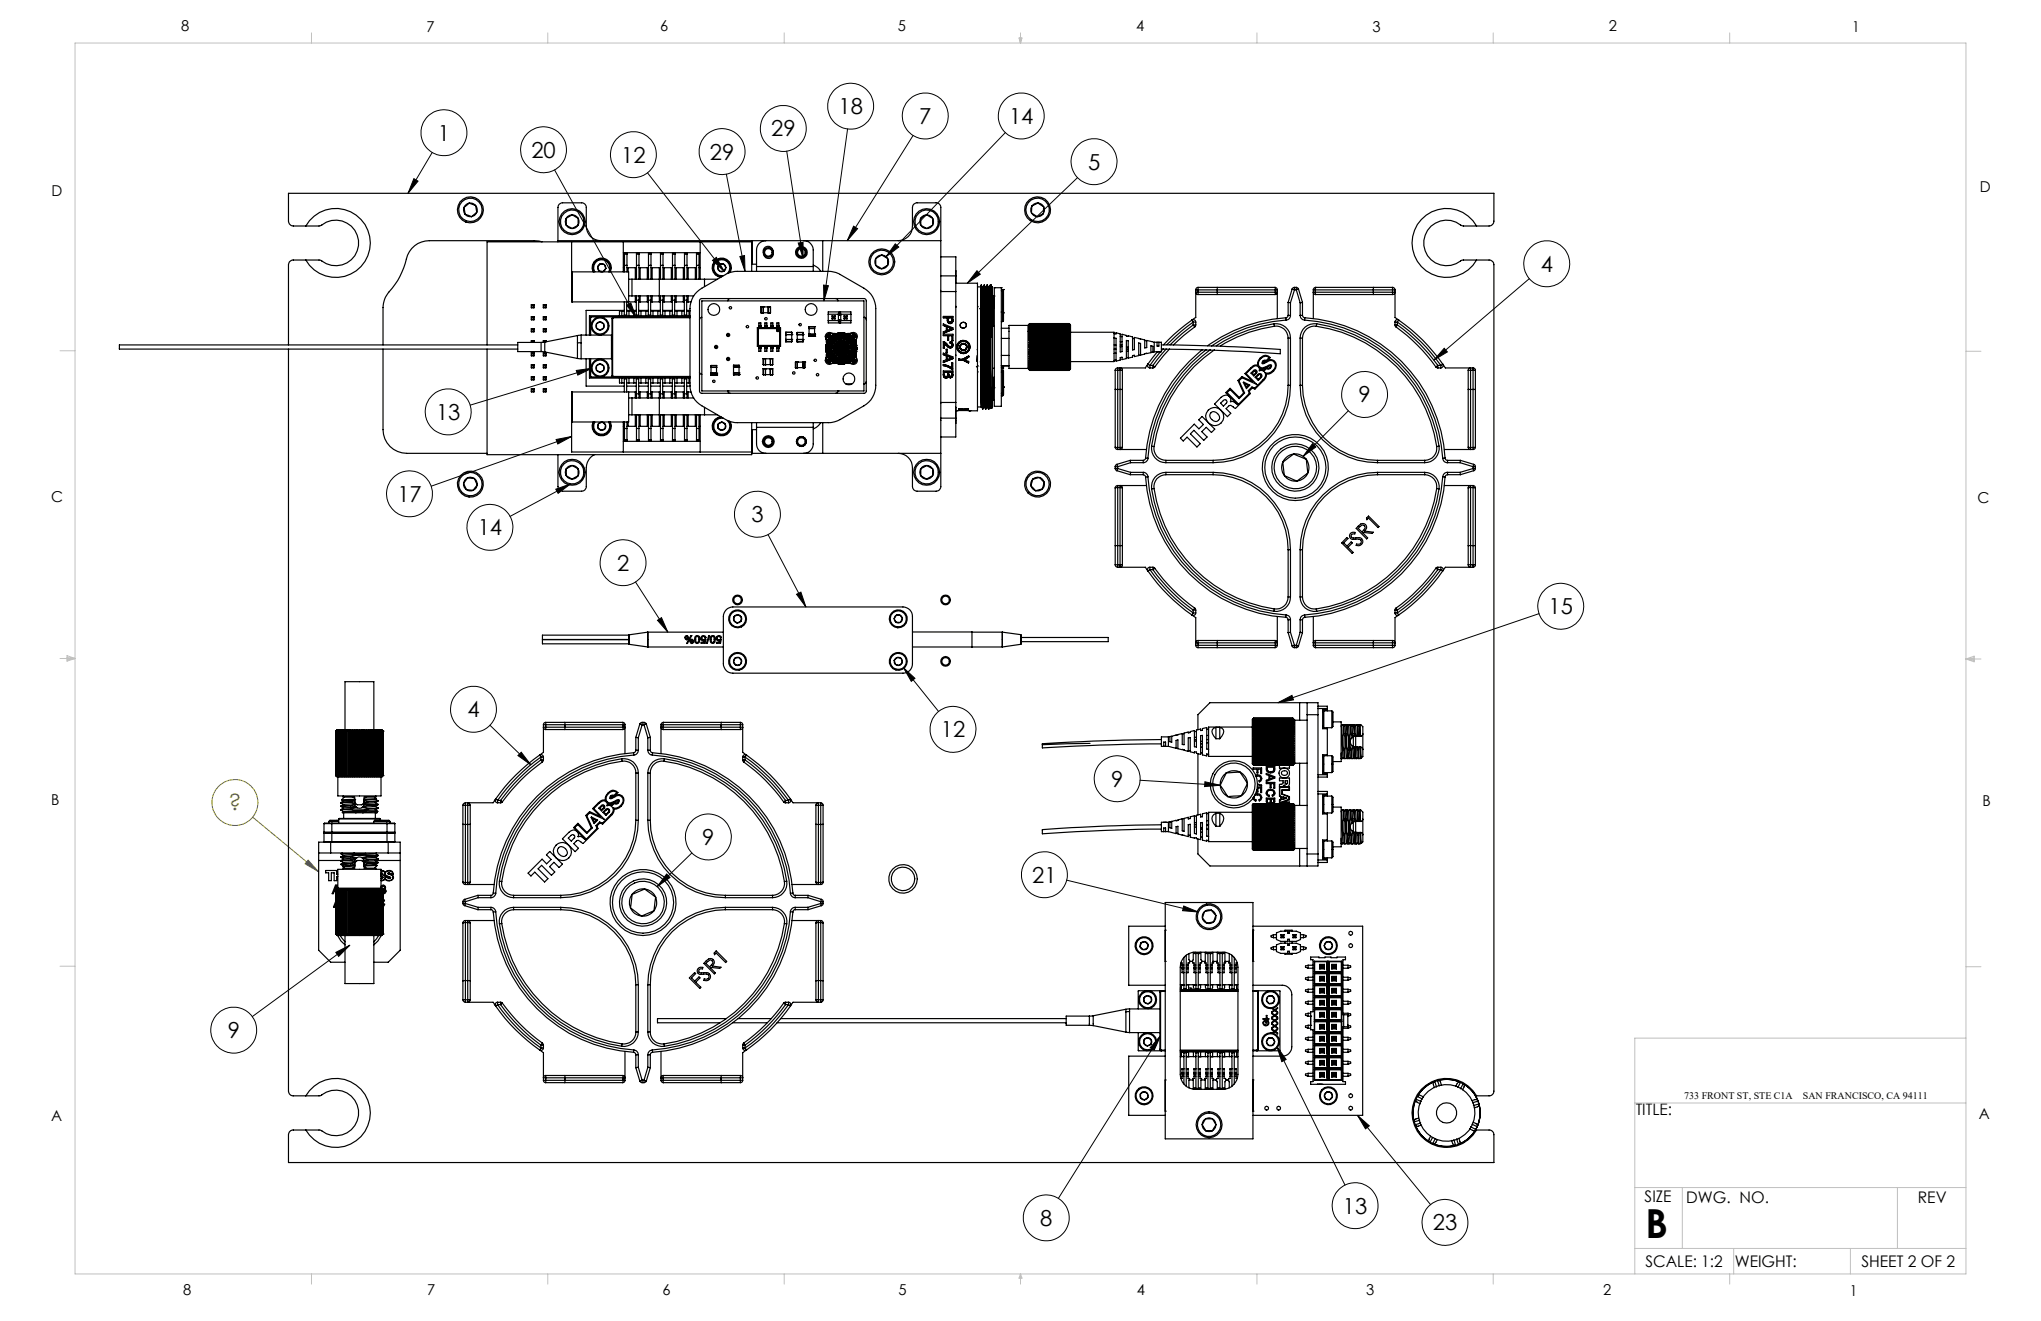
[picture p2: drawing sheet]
<svg xmlns="http://www.w3.org/2000/svg" width="432mm" height="279mm" viewBox="0 0 432 279" stroke-linecap="round" stroke-linejoin="round" font-family="sans-serif">
<defs><g id="words">
<text font-size="8.5" x="348.1" y="261.8">B</text>
<g font-size="4.7">
<text x="92.6" y="29.7">1</text>
<text x="163.1" y="28.8">29</text>
<text x="177.4" y="24.1">18</text>
<text x="194.5" y="26.2">7</text>
<text x="213.5" y="26.2">14</text>
<text x="112.4" y="33.4">20</text>
<text x="131.4" y="34.4">12</text>
<text x="150.2" y="33.7">29</text>
<text x="230.2" y="35.9">5</text>
<text x="326" y="57.5">4</text>
<text x="92.2" y="88.8">13</text>
<text x="287.4" y="85.1">9</text>
<text x="84.1" y="106.1">17</text>
<text x="101.1" y="113.2">14</text>
<text x="159" y="110.4">3</text>
<text x="130.5" y="120.7">2</text>
<text x="327.6" y="129.9">15</text>
<text x="98.9" y="151.7">4</text>
<text x="199" y="155.9">12</text>
<text x="235.1" y="166.4">9</text>
<text x="148.6" y="178.7">9</text>
<text x="218.4" y="186.7">21</text>
<text x="48.2" y="219.6">9</text>
<text x="284.1" y="256.7">13</text>
<text x="220.1" y="259.3">8</text>
<text x="303.1" y="260.2">23</text>
</g>
<text font-size="4.7" fill="#808000" x="48.3" y="171.4">?</text>
<g font-size="3.4">
<text x="346.1" y="235.9">TITLE:</text>
<text x="347.9" y="254.3">SIZE</text>
<text x="356.7" y="254.4">DWG. NO.</text>
<text x="405.7" y="254.5">REV</text>
<text x="348.1" y="267.9">SCALE: 1:2</text>
<text x="367" y="268">WEIGHT:</text>
<text x="393.8" y="267.9">SHEET 2 OF 2</text>
</g>
<g font-size="3.2">
<text x="38.3" y="6.7">8</text>
<text x="90.2" y="6.7">7</text>
<text x="139.7" y="6.5">6</text>
<text x="190" y="6.5">5</text>
<text x="240.4" y="6.5">4</text>
<text x="290.4" y="6.7">3</text>
<text x="340.4" y="6.5">2</text>
<text x="391.9" y="6.7">1</text>
<text x="10.9" y="41.6">D</text>
<text x="418.9" y="40.7">D</text>
<text x="10.9" y="106.3">C</text>
<text x="418.4" y="106.4">C</text>
<text x="10.8" y="170.2">B</text>
<text x="419.4" y="170.6">B</text>
<text x="10.8" y="237.2">A</text>
<text x="418.6" y="236.8">A</text>
<text x="38.8" y="273.8">8</text>
<text x="90.4" y="273.8">7</text>
<text x="140.2" y="273.8">6</text>
<text x="190.1" y="273.9">5</text>
<text x="240.5" y="273.8">4</text>
<text x="289" y="273.9">3</text>
<text x="339.1" y="273.8">2</text>
<text x="391.4" y="274.1">1</text>
</g>
<g font-size="2.1">
<text x="356.3" y="232.5">733 FRONT ST, STE C1A</text>
<text x="381.4" y="232.5">SAN FRANCISCO, CA 94111</text>
</g>
</g></defs>
<g fill="none" stroke="#000" stroke-width=".21">
<path d="M87.6 37.8l.8 .5-2.1 2.6zM91.4 32.2l-5.1 8.7M117.3 35.9l17.3 31.3M137 36.5l16.2 20.9M153.7 36.8l3.9 20.6M166.4 32l3.5 22.6M179.3 27.3l-5 36.3M193.2 28.6l-14 22.3M212.7 28l-25.2 26.3M228 37.6l-23.4 22.3M150.7 55.1l.9-.7 1.6 3zM156.5 54.3l1-.3 .1 3.4z"/>
<path d="M168.9 51.4l1-.1v3.3zM180.6 47.8l.8 .6-2.2 2.5zM189.4 51.6l.7 .6-2.6 2.1zM206.7 57.3l.7 .7-2.8 1.9zM323.5 58.9l-20.1 17.3M121.9 78.4l3.3-.5-3 1.4zM125.2 77.9l-25.7 7.8M132.6 64.6l.9-.5 1.1 3.1zM174.2 60.3l1.1 .1-1 3.2zM305.5 73.7l.7 .7-2.8 1.8zM117.7 93l3.2-.7-2.9 1.6zM120.9 92.3l-29.7 10.5"/>
<path d="M277.7 93.8l.7 .7-2.7 2zM285.3 86.9l-9.6 9.6M117.6 103.5l3.1-1.2-2.6 2.1zM120.7 102.3l-12.8 6.9M162.5 113.1l8 15.3M134.4 123.1l6.9 10.6M139.1 131.2l.8-.6 1.4 3.1zM168.5 125.7l.9-.5 1.1 3.2zM325.6 129.8l-55.2 18.8M103.6 153.4l8.7 8.3M109.6 159.8l.7-.7 2 2.6zM191.1 141.2l7.5 9.3"/>
<path d="M191.1 141.2l2.5 2.3-.8 .6zM270.4 148.6l2.9-1.5 .3 .9zM241.2 165l17 1.1M254.9 165.3l3.3 .8-3.4 .3zM74 199.9l-20.6 15.1M141 184.9l.7 .7-2.7 1.9zM146.4 180.4l-7.4 7.1M225.7 186.2l27.8 6.7M250.4 191.6l3.1 1.3-3.3-.3zM71 201.4l3-1.5-2.4 2.4zM245.5 219l-1.3 3.1-.9-.5zM245.5 219l-21.6 34.5"/>
<path d="M270.2 221.4l1.9 2.7-.9 .4zM270.2 221.4l14.4 29.2M287.2 235.9l2.5 2.2-.8 .7zM287.2 235.9l15.4 18.9"/>
<circle cx="93.9" cy="28.1" r="4.9"/>
<circle cx="115" cy="31.7" r="4.9"/>
<circle cx="134" cy="32.7" r="4.9"/>
<circle cx="152.8" cy="32.1" r="4.9"/>
<circle cx="165.7" cy="27.2" r="4.9"/>
<circle cx="180" cy="22.5" r="4.9"/>
<circle cx="195.7" cy="24.5" r="4.9"/>
<circle cx="216.1" cy="24.5" r="4.9"/>
<circle cx="231.5" cy="34.2" r="4.9"/>
<circle cx="327.2" cy="55.8" r="4.9"/>
<circle cx="94.8" cy="87.1" r="4.9"/>
<circle cx="288.7" cy="83.4" r="4.9"/>
<circle cx="86.6" cy="104.5" r="4.9"/>
<circle cx="103.7" cy="111.5" r="4.9"/>
<circle cx="131.8" cy="119" r="4.9"/>
<circle cx="160.2" cy="108.8" r="4.9"/>
<circle cx="330.2" cy="128.2" r="4.9"/>
<circle cx="100.2" cy="150" r="4.9"/>
<circle cx="201.6" cy="154.3" r="4.9"/>
<circle cx="149.9" cy="177" r="4.9"/>
<circle cx="236.3" cy="164.7" r="4.9"/>
<circle cx="221" cy="185" r="4.9"/>
<circle cx="49.4" cy="217.9" r="4.9"/>
<circle cx="221.3" cy="257.6" r="4.9"/>
<circle cx="286.7" cy="255" r="4.9"/>
<circle cx="305.7" cy="258.6" r="4.9"/>
</g>
<g fill="none" stroke="#808000" stroke-width=".21">
<path d="M53.4 172.8l14 11.6M65.2 181.9l2.2 2.5-2.8-1.7z"/>
<circle cx="49.7" cy="169.7" r="4.8"/>
</g>
<g fill="none" stroke="#c0c0c0" stroke-width=".21">
<path d="M15.9 9.1h400v260.4h-400zM65.9 6.9v2.2M115.9 6.9v2.2M165.9 6.9v2.2M215.6 8h.6l-.3 1.1zM215.7 8l.2 1.1M215.9 6.9v2.2M216 8l-.1 1.1M265.9 6.9v2.2M315.9 6.9v2.2M365.9 6.9v2.2M12.7 74.2h3.2"/>
<path d="M415.9 74.3h3.2M12.7 139.3h3.2M14.2 139.1l1.7 .2M14.2 138.7l1.7 .6-1.7 .5zM15.9 139.3l-1.7 .3M415.9 139.4h3.2M415.9 139.4l1.8-.6v1.2zM415.9 139.4l1.8 .3M417.7 139.2l-1.8 .2M12.7 204.4h3.2M415.9 204.5h3.2M415.9 219.6h-70v49.9"/>
<path d="M345.9 233.3h70M345.9 251.2h70M355.9 251.2v12.9M401.4 251.2v12.9M65.9 269.5v2.1M115.9 269.5v2.1M165.9 269.5v2.1M215.9 269.5v2.1M215.9 269.5l.3 .8h-.6zM265.9 269.5v2.1M315.9 269.5v2.1M345.9 264.1h70"/>
<path d="M365.9 269.5v2.1M366.8 264.1v5.4M391.5 264.1v5.4"/>
</g>
<path d="M180.6 47.8l.8 .6-2.2 2.5zM87.6 37.8l.8 .5-2.1 2.6zM305.5 73.7l.7 .7-2.8 1.8zM270.4 148.6l2.9-1.5 .3 .9zM168.5 125.7l.9-.5 1.1 3.2zM139.1 131.2l.8-.6 1.4 3.1zM109.6 159.8l.7-.7 2 2.6zM206.7 57.3l.7 .7-2.8 1.9zM156.5 54.3l1-.3 .1 3.4zM132.6 64.6l.9-.5 1.1 3.1zM150.7 55.1l.9-.7 1.6 3zM245.5 219l-1.3 3.1-.9-.5zM270.2 221.4l1.9 2.7-.9 .4zM277.7 93.8l.7 .7-2.7 2zM254.9 165.3l3.3 .8-3.4 .3zM191.1 141.2l2.5 2.3-.8 .6zM141 184.9l.7 .7-2.7 1.9zM250.4 191.6l3.1 1.3-3.3-.3zM117.6 103.5l3.1-1.2-2.6 2.1zM121.9 78.4l3.3-.5-3 1.4zM71 201.4l3-1.5-2.4 2.4zM189.4 51.6l.7 .6-2.6 2.1zM168.9 51.4l1-.1v3.3zM174.2 60.3l1.1 .1-1 3.2zM287.2 235.9l2.5 2.2-.8 .7zM117.7 93l3.2-.7-2.9 1.6z" fill="#000"/>
<path d="M65.2 181.9l2.2 2.5-2.8-1.7z" fill="#808000"/>
<g fill="none" stroke="#000" stroke-width=".25">
<path d="M64.7 47.8a7.3 7.3 0 0 1 11-2 7.3 7.3 0 0 1 0 11.2 7.3 7.3 0 0 1-11-2M98.1 43.9l.3 1.4M98.1 43.9a1.63 1.63 0 0 0 .3 1.4M98.4 45.3l1.4 .5M98.4 45.3a1.44 1.44 0 0 0 1.4 .5M99.3 43l-1.2 .9M99.3 43a1.59 1.59 0 0 0-1.2 .9M99.3 43l1.3 .5M99.3 43a1.44 1.44 0 0 1 1.3 .5M100.6 43.5l.3 1.4M100.6 43.5a1.4 1.4 0 0 1 .3 1.4M100.9 44.9l-1.1 .9"/>
<path d="M100.9 44.9a1.41 1.41 0 0 1-1.1 .9M114.7 51.2l-1.7-.3h-22.2a5.1 5.1 0 0 0-5.1 4.8 17.2 17.2 0 0 1-3.9 6.7l-.6 1.3-.2 1.4v7.9M118 50.9h81M119.8 47.6a1.38 1.38 0 0 0 1.2 .7M119.8 47.6l1.2 .7M119.8 46.2v1.4M119.8 46.2a1.34 1.34 0 0 0 0 1.4M120.9 59.1h.2M120.9 51.2v12.7h13.7M121 45.4l1.3 .8M121 45.4a1.51 1.51 0 0 1 1.3 .8M121 45.4l-1.2 .8"/>
<path d="M121 45.4a1.52 1.52 0 0 0-1.2 .8M122.3 47.6l-1.3 .7M122.3 47.6a1.39 1.39 0 0 1-1.3 .7M122.3 46.2v1.4M122.3 46.2a1.57 1.57 0 0 1 0 1.4M125.5 57.5a2.03 2.03 0 0 1 1.8-2.9 2.03 2.03 0 0 1 1.8 2.9M125.6 57.5a1.9 1.9 0 0 1 1.7-2.8 1.9 1.9 0 0 1 1.7 2.8M125.8 57.5a1.71 1.71 0 0 1 1.5-2.6 1.71 1.71 0 0 1 1.5 2.6M126.4 56.5l.1 .4 .3 .4M126.4 56.5l.4 .8M126.8 57.3l.8 .1M126.8 57.3l.2 .2 .6-.1"/>
<path d="M127 55.8l.8 .2M127 55.8l-.5 .4-.1 .3M127 55.8l-.6 .7M127 50.9a3 3 0 0 1-3-3v-4a.96 .96 0 0 0-1-1h-4a.96 .96 0 0 0-1 1v7.3M127.8 56l.4 .8M128.2 56.8l-.2 .4-.4 .2M128.2 56.8l-.6 .6M131.9 51.2v6.3M131.9 56.6h.2M131.9 53.4h16.2M132.1 53.8v2.3M132.1 53.8v-.3h.5v.3"/>
<path d="M132.1 56.1v1.4M132.1 56.1h.5M132.1 53.8h.5M132.6 53.8v2.3M132.6 56.6h2.1M132.6 56.1v1.4M132.9 56.6v.9M133 59.1h.7M133.7 59.1h15.3M133.7 59.1v3.5M134.4 56.6v2.5M134.7 53.8v2.3"/>
<path d="M134.7 53.8v-.3h.5v.3M134.7 56.1v3M134.7 56.1h.5M134.7 53.8h.5M135.2 53.8v2.3M135.2 56.6h2M135.2 56.1v3M135.4 56.6v2.5M136.9 56.6v2.5M137.2 53.8v2.3M137.2 53.8v-.3h.5v.3M137.2 56.1v3"/>
<path d="M137.2 56.1h.5M137.2 53.8h.5M137.7 53.8v2.3M137.7 56.6h2M137.7 56.1v3M138 56.6v2.5M139.5 56.6v7.3M139.7 53.8v2.3M139.7 53.8v-.3h.6v.3M139.7 56.1v3M139.7 56.1h.6M139.7 53.8h.6"/>
<path d="M140.3 53.8v2.3M140.3 56.6h2M140.3 56.1v3M140.5 56.6v2.5M142 56.6v2.5M142.3 53.8v2.3M142.3 53.8v-.3h.5v.3M142.3 56.1v3M142.3 56.1h.5M142.3 53.8h.5M142.8 53.8v2.3M142.8 56.6h2"/>
<path d="M142.8 56.1v3M143.1 56.6v2.5M144.6 56.6v2.5M144.8 53.8v2.3M144.8 53.8v-.3h.5v.3M144.8 56.1v3M144.8 56.1h.5M144.8 53.8h.5M145.3 53.8v2.3M145.3 56.6h2.1M145.3 56.1v3M145.6 56.6v2.5"/>
<path d="M147.1 56.6v2.5M147.4 53.8v2.3M147.4 53.8v-.3h.5v.3M147.4 56.1v3M147.4 56.1h.5M147.4 53.8h.5M147.9 53.8v2.3M147.9 56.6h.2M147.9 56.1v3M148.1 51.2v7.9M149 59.1h2.8M149 59.1v1.5"/>
<path d="M151.8 56.7l.5 .7M151.8 56.7l.1 .3 .4 .4M152.2 55.9l-.4 .8M152.2 55.9l-.3 .3-.1 .5M153.1 55.8l.5 .8M153.1 55.8l.3 .3 .2 .5M153.1 55.8l-.9 .1M153.1 55.8h-.6l-.3 .1M153.2 57.4l-.4 .1-.5-.1M153.2 57.4h-.9M153.6 56.6l-.4 .8M153.6 56.6l-.1 .3-.3 .5"/>
<path d="M153.9 57.9a1.72 1.72 0 0 0-.4-2.8 1.72 1.72 0 0 0-2.5 1.3 1.72 1.72 0 0 0 2.1 1.9M154.3 57.7a1.9 1.9 0 0 0-.9-2.8 1.9 1.9 0 0 0-2.6 1.4 1.9 1.9 0 0 0 1.9 2.2M154.4 57.6a2.03 2.03 0 0 0-.9-2.9 2.03 2.03 0 0 0-2.8 1.4 2.03 2.03 0 0 0 1.8 2.5M159 55.9h1.1M159 57.4v-6.2h-56v21.8M159.2 50.9v5M160.1 56.4v1M160.1 56.4h11.9M161.6 52.5a1.11 1.11 0 0 1 1.4-.3 1.11 1.11 0 0 1 .6 1.2 1.1 1.1 0 0 1-1.1 1.3 1.1 1.1 0 0 1-1-1.4zM162 50.9a1.93 1.93 0 0 0-1.9 2v3.5M170 50.9a1.99 1.99 0 0 1 2 2v3.5M172 56.4v1"/>
<path d="M172 56.1h.2a2.63 2.63 0 0 1 1.4 1.3M174.1 50.9v6.5M185.3 56.1a1.39 1.39 0 0 0 1.2 .7M185.3 56.1l1.2 .7M185.3 54.7a1.57 1.57 0 0 0 0 1.4M185.3 54.7v1.4M186.5 53.9l1.3 .8M186.5 53.9a1.52 1.52 0 0 1 1.3 .8M186.5 53.9a1.51 1.51 0 0 0-1.2 .8M186.5 53.9l-1.2 .8M187.8 56.1l-1.3 .7M187.8 56.1a1.38 1.38 0 0 1-1.3 .7"/>
<path d="M187.8 54.7a1.34 1.34 0 0 1 0 1.4M187.8 54.7v1.4M190 50.9a3 3 0 0 0 3-3v-4a.96 .96 0 0 1 1-1h4a.96 .96 0 0 1 1 1v17.8M194.8 47.6l1.2 .7M194.8 47.6a1.38 1.38 0 0 0 1.2 .7M194.8 46.2v1.4M194.8 46.2a1.34 1.34 0 0 0 0 1.4M196 45.4a1.51 1.51 0 0 1 1.3 .8M196 45.4l1.3 .8M196 45.4a1.52 1.52 0 0 0-1.2 .8M196 45.4l-1.2 .8M197.3 47.6l-1.3 .7"/>
<path d="M197.3 47.6a1.39 1.39 0 0 1-1.3 .7M197.3 46.2v1.4M197.3 46.2a1.57 1.57 0 0 1 0 1.4M199 54.3h3.2v4M199 58.3h3.2M202.2 57.3v2.6h4.6M202.2 58.3v3.4M202.2 57.3h.1M206.8 59.9v27h-1.6M206.8 59.9h.1M218.2 45l1.2 .8M218.2 45a1.54 1.54 0 0 0 1.2 .8"/>
<path d="M218.3 43.6l-.1 1.4M218.3 43.6a1.57 1.57 0 0 0-.1 1.4M219.6 42.9l-1.3 .7M219.6 42.9a1.57 1.57 0 0 0-1.3 .7M219.6 42.9a1.47 1.47 0 0 1 1.2 .8M219.6 42.9l1.2 .8M220.7 45.2a1.43 1.43 0 0 1-1.3 .6M220.7 45.2l-1.3 .6M220.8 43.7l-.1 1.5M220.8 43.7a1.57 1.57 0 0 1-.1 1.5M312.4 47.8a7.3 7.3 0 0 0-11-2 7.3 7.3 0 0 0 0 11.2 7.3 7.3 0 0 0 11-2M61 73v-17a1.02 1.02 0 0 1 1.1-1h5.7a4.9 4.9 0 0 0 6.7-.3 4.9 4.9 0 0 0 0-6.7 4.9 4.9 0 0 0-6.7-.3l-5.7 .1a1.09 1.09 0 0 1-1.1-1v-5.9h255.1v5.9a1.09 1.09 0 0 1-1.1 1h-5.6a4.9 4.9 0 0 0-6.4-.1 4.9 4.9 0 0 0-1 6.4 5 5 0 0 0 7.3 .9h5.7a1.02 1.02 0 0 1 1.1 1v174.8a1.02 1.02 0 0 1-1.1 1h-2.8a7.2 7.2 0 0 1 0 7.2h2.8a1.02 1.02 0 0 1 1.1 1v5.9h-255.1v-5.9a1.02 1.02 0 0 1 1.1-1h5.6a4.9 4.9 0 0 0 6.4 0 4.9 4.9 0 0 0 1-6.3 5.2 5.2 0 0 0-7.4-.9h-5.6a1.02 1.02 0 0 1-1.1-1v-157"/>
<path d="M81 73.8v17.1a5 5 0 0 0 5 5h17M103 73.8v22.4h56v-6.8M109.5 73h-84.2v.8h84.2M112.4 74.6h.6v.6h-.6zM112.4 77.2h.6v.6h-.6zM112.4 67h.6v.6h-.6zM112.4 72.4v-.3h.6v.3M112.4 79.7h.6v.6h-.6zM112.4 64.5h.6v.6h-.6zM112.4 69.5h.6v.7h-.6zM112.5 64.5v.6M112.5 67v.6"/>
<path d="M112.5 69.5v.7M112.5 72.1v.3M112.5 74.6v.6M112.5 77.2v.6M112.5 79.7v.6M112.9 64.5v.6M112.9 67v.6M112.9 69.5v.7M112.9 72.1v.3M112.9 74.6v.6M112.9 77.2v.6M112.9 79.7v.6"/>
<path d="M114.5 74.4h.8M114.5 72.4h-5v2h5M114.5 72.4v2M114.9 74.6h.7v.6h-.7zM114.9 77.2h.7v.6h-.7zM114.9 67h.7v.6h-.7zM114.9 79.7h.7v.6h-.7zM114.9 69.5h.7v.7h-.7zM114.9 64.5h.7v.6h-.7zM115.1 64.5v.6M115.1 67v.6M115.1 69.5v.7"/>
<path d="M115.1 72.1v.3M115.1 74.6v.6M115.1 77.2v.6M115.1 79.7v.6M115.3 72.4h-.8M115.3 72.4v2M115.3 74.4l6.9 1.4M115.4 64.5v.6M115.4 67v.6M115.4 69.5v.7M115.4 72.1v.2M115.4 74.6v.6"/>
<path d="M115.4 77.2v.6M115.4 79.7v.6M115.6 72.3v-.2h-.7v.3M120.9 62.6h.2M121.1 63.9v-6.4h11.9v6.4M122.2 75.8l.7 .1M122.2 72.5v3.3M122.2 71v1.5M122.2 71l-6.9 1.4M122.9 70.9l-.7 .1M122.9 72.5h-.7M122.9 70.9h6.5v5h-6.5"/>
<path d="M122.9 72.5v3.4M122.9 70.9v1.6M124 75.9v5.8h8.1M124.7 75.9v4.1h21.3M125 79.6l.1 .1M125 75.9v3.8h4.6M125.1 67l-.1 .1M126.2 69.4l.7 .4M126.2 69.4l.2 .2 .5 .2M126.2 68.5v.9M126.2 68.5l-.1 .3 .1 .6M126.2 78.3l.7 .4"/>
<path d="M126.2 78.3l.3 .3 .4 .1M126.2 77.4v.9M126.2 77.4l-.1 .3 .1 .6M126.9 68.1l.8 .4M126.9 68.1l.5 .1 .3 .3M126.9 68.1l-.4 .1-.3 .3M126.9 68.1l-.7 .4M126.9 77l-.7 .4M126.9 77l-.4 .1-.3 .3M126.9 77l.5 .1 .3 .3M126.9 77l.8 .4M127.7 69.4l-.4 .3-.4 .1"/>
<path d="M127.7 69.4l-.8 .4M127.7 68.5l.1 .3-.1 .6M127.7 68.5v.9M127.7 78.3l-.3 .3-.5 .1M127.7 78.3l-.8 .4M127.7 77.4v.9M127.7 77.4l.1 .3-.1 .6M129.4 74.8h.1M129.4 72h.1M129.5 79.5l.3 .3M129.5 79.5h.1M129.5 67.4v12.1"/>
<path d="M129.5 67.4h.1M129.6 79.5l.2 .1M129.6 67.4v12.1M129.8 67.2l-.2 .2M129.8 67.1l-.3 .3M129.8 67.2h16.2M129.8 79.6h16.2M129.8 67.1v.1M129.8 79.6v.2M129.8 67.1h16.2M129.8 79.8h16.2M129.8 67l-.2 .1"/>
<path d="M131.1 79.8v1.2h1M131.6 65.8v1M131.6 80v1M132.1 63.9v2.7h.5v-2.7M132.1 65.8h-1v1.2M132.1 65.7h-8.1v5.2M132.6 65.8h2M132.6 65.7h2M133 62.6h.7M133.1 65.8v1M133.1 80v1M133.7 62.6h13.1"/>
<path d="M134.1 65.8v1M134.1 80v1M134.4 62.6v1.3M134.6 62.6v4h.5v-3.1M134.7 62.6v.9h.5v-.9M135.1 65.8h2.1M135.1 65.7h2.1M135.1 63.9h2.1M135.4 62.6v1.3M135.6 65.8v1M135.6 80v1M136.6 65.8v1"/>
<path d="M136.6 80v1M136.9 62.6v1.3M137.2 62.6v4h.5v-3.1M137.2 62.6v.9h.5v-.9M137.7 65.8h2M137.7 65.7h2M137.7 63.9h2M138 62.6v1.3M138.1 65.8v1M138.1 80v1M139.2 65.8v1M139.2 80v1"/>
<path d="M139.7 62.6v4h.5v-3.1M139.7 62.6v.9h.6v-.9M140.2 65.8h2M140.2 65.7h2M140.2 63.9h2M140.5 62.6v1.3M140.7 65.8v1M140.7 80v1M141.7 65.8v1M141.7 80v1M142 62.6v1.3M142.2 62.6v4h.5v-3.1"/>
<path d="M142.3 62.6v.9h.5v-.9M142.7 65.8h2.1M142.7 65.7h2.1M142.7 63.9h2.1M143.1 62.6v1.3M143.2 65.8v1M143.2 80v1M144.3 65.8v1M144.3 80v1M144.6 62.6v1.3M144.8 62.6v4h.5v-3.1M144.8 62.6v.9h.5v-.9"/>
<path d="M145.3 65.8h.7M145.3 65.7h.7M145.3 63.9h.9M145.6 62.6v1.3M145.8 65.8v1M145.8 80v1M146 67h-21v3.9M146 66.8h-21.3v4.1M147.5 61.7l1-.7 5-2.9a5.1 5.1 0 0 1 2.5-.7h19.3a5.1 5.1 0 0 1 2.5 .7l5 2.9a4.9 4.9 0 0 1 2.5 4.3v16.2a5 5 0 0 1-2.5 4.3l-5 2.9a5.1 5.1 0 0 1-2.5 .7h-19.3a5.1 5.1 0 0 1-2.5-.7l-5-2.9a5 5 0 0 1-2.5-4.3v-16.2l.2-1.3a4.6 4.6 0 0 1 1.3-2.3zM148 78.7l.1 .4 .4 .1M148.1 63.3l.3-.2 34.7 .1 .2 .3-.1 19.5-.3 .2-34.7-.1-.2-.3v-19.3zM148.5 67.1l-.4 .2-.1 .3"/>
<path d="M148.5 63.6h34.3v19.1h-34.3zM150.4 77.3h.1M150.4 78.9h.1M150.4 79.3h.1M150.4 79.3h1.2M150.4 77.3h1.2M150.4 78.9h1.2M150.4 77.7h1.2M151.6 79.3h.1M151.6 77.3h-1.2v2M151.6 77.7h.1M151.6 77.3v2"/>
<path d="M151.6 77.3h.1M151.6 78.9h.1M151.6 77.3v.4M151.6 78.9v.4M154.5 63.1l-.4 .2-.1 .3M155.2 78.9h.1M155.2 79.2h.1M155.2 77.3h.1M155.2 77.6h.1M155.2 79.2h1.2M155.2 77.3v2h1.2v-2M155.2 77.3h1.2"/>
<path d="M155.2 78.8l1.2 .1v.3M156.4 79.2h.1M156.4 78.9h.1M156.4 77.6h.1M156.4 77.3v.3h-1.2M160.2 73.2h4.9M160.2 69.3l.1 .1M160.2 69.3v3.9M160.2 69.3h4.9M160.3 69.4l.1 .1M160.3 69.4h4.8M160.3 69.4v3.8"/>
<path d="M160.3 73.2h4.8M160.3 73.2h-.1M160.4 73.1l-.1 .1M160.4 73.1h4.6M160.4 69.5h4.6M160.4 69.5v3.6M160.5 73.3v.3M160.5 73.7h.1M160.5 69v.3M160.5 68.8v.1M160.5 68.8h.5M160.5 68.9h.5"/>
<path d="M160.5 73.7h.5M160.5 73.6h.5M160.5 73.7v.6h.5v-.6M160.5 68.8v-.5h.5v.5M160.5 68.9v.1M160.5 69.3h.1M160.5 73.2v.1M160.5 73.6v.1M160.5 69h.5M160.5 69.3h.5M161 73.3v.3M161 73.7h.1"/>
<path d="M161 69v.3M161 68.8v.1M161 68.9v.1M161 69.3h.1M161 73.2v.1M161 73.6v.1M161 66.1h2M161 64.9v1.2M161 64.9h2M161.5 64.9v1.3M161.5 66.1v.1M161.5 64.9h.1"/>
<path d="M161.5 75.8l2 .1M161.5 78h2M161.5 75.8v1.4M161.5 78v1.3M161.5 78h.5M161.5 79.3h.5M161.5 75.8h.5M161.8 73.3v.3M161.8 73.7h.1M161.8 69v.3M161.8 68.8v.1M161.8 68.8h.4"/>
<path d="M161.8 68.9h.4M161.8 73.7h.4M161.8 73.6h.4M161.8 73.7v.6h.4v-.6M161.8 69h.4M161.8 69.3h.4M161.8 68.8v-.5h.4v.5M161.8 68.9v.1M161.8 69.3h.1M161.8 73.2v.1M161.8 73.6v.1M161.9 79.2l.1 .1"/>
<path d="M161.9 78l.1 1.3M162 78h.1M162 77.1h.1M162 75.8l-.1 1.3M162 75.8l-.1 .1M162 77.1l-.5 .1M162.2 73.3v.3M162.2 73.7h.1M162.2 69v.3M162.2 68.8v.1M162.2 68.9v.1M162.2 69.3h.1"/>
<path d="M162.2 73.2v.1M162.2 73.6v.1M162.5 66.2h.1M162.5 64.9h.1M162.5 64.9v1.3M162.9 78l.1 1.3M163 78h.1M163 79.3h.1M163 77.1h.1M163 75.8h.1M163 64.9h.1M163 64.9v1.3"/>
<path d="M163 75.8v1.4h.4M163 79.3h.4M163 75.8h.4M163 66.1v.1M163.1 73.3v.3M163.1 73.7h.1M163.1 69v.3M163.1 68.8v.1M163.1 68.8h.4M163.1 68.9h.4M163.1 73.7h.4M163.1 73.6h.4"/>
<path d="M163.1 73.7v.6h.4v-.6M163.1 69h.4M163.1 69.3h.4M163.1 68.8v-.5h.4v.5M163.1 68.9v.1M163.1 69.3h.1M163.1 73.2v.1M163.1 73.6v.1M163.4 75.8v1.4M163.4 78v1.3M163.4 78h.1M163.4 78h-.4v1.3"/>
<path d="M163.4 75.8l.1 .1M163.5 79.2l-.1 .1M163.5 79.2l-2 .1M163.5 75.9v1.2M163.5 78v1.2M163.5 77.1l-2 .1M163.5 77.1l-.1 .1M163.5 73.3v.3M163.5 73.7h.1M163.5 69v.3M163.5 68.8v.1M163.5 68.9v.1"/>
<path d="M163.5 69.3h.1M163.5 73.2v.1M163.5 73.6v.1M164.3 69.9h.1M164.4 73.3v.3M164.4 73.7h.1M164.4 69v.3M164.4 68.8v.1M164.4 68.8h.4M164.4 68.9h.4M164.4 73.7h.4M164.4 73.6h.4"/>
<path d="M164.4 73.7v.6h.4v-.6M164.4 69h.4M164.4 69.3h.4M164.4 68.8v-.5h.4v.5M164.4 68.9v.1M164.4 69.3h.1M164.4 73.2v.1M164.4 73.6v.1M164.8 73.3v.3M164.8 73.7h.1M164.8 69v.3M164.8 68.8v.1"/>
<path d="M164.8 68.9v.1M164.8 69.3h.1M164.8 73.2v.1M164.8 73.6v.1M165 73.1l.1 .1M165 69.5v3.6M165.1 69.4l-.1 .1M165.1 69.4v3.8M165.1 73.2h.1M165.1 69.3v.1M165.1 69.3v3.9M166.2 70.8h.1"/>
<path d="M166.2 70.3h1.3M166.2 72.2h1.3M166.2 71.8h1.3M166.2 70.3l.1 2M166.2 70.3v.5M166.2 71.8v.4M166.2 72.2l.1 .1M166.3 72.3h1.2M167.5 71.8h.1M167.5 70.8h.1M167.5 71.8v.4M167.5 70.3v.5h-1.3"/>
<path d="M167.5 70.3v2M167.5 72.2v.1M168.3 76.6v1.2h.4v-1.2M168.3 76.6h2v1.2M168.3 77.8h2M168.3 76.6h.1M168.3 77.8h.1M168.6 70.3h1.3M168.6 70.3v.5h1.3M168.7 71.8h.1M168.7 70.8h.1M168.7 72.3h.1"/>
<path d="M168.7 76.6h.1M168.7 77.8h.1M168.7 70.3h1.2M168.7 70.3h-.1M168.7 70.3v2M168.7 71.8h1.2M168.7 76.6v1.2M169.9 76.6h.1M169.9 77.8h.1M169.9 70.3v2M169.9 76.6v1.2h.4M169.9 70.3h.1"/>
<path d="M169.9 71.8h.1M169.9 70.8h.1M169.9 70.3v.5M169.9 71.8v.4M169.9 72.2l-1.2 .1M169.9 71.8h-1.3v.5h1.3M169.9 70.8h-1.2M169.9 72.2v.1M170.3 76.6h.1M170.3 76.6v1.2M170.3 77.8h.1M171.1 70.7h1.2"/>
<path d="M171.1 71.1h1.2M171.2 70.7h.1M171.2 71.1h.1M171.2 69.1h1.1v2M171.2 69.1h1.1M171.2 69.1l-.1 2M172.3 70.7h.1M172.3 71.1h.1M172.3 69.1h.1M172.3 69.5h-1.1h1.1M174.7 73.7h.5M174.7 73.7v.3"/>
<path d="M174.7 73.1h.1M174.7 74.3l.2 .7M174.7 74.3l.5 1.2M174.7 74.3l.3 .6M174.7 73.1v.6M174.8 73.7v.5M174.8 73.4l-.1 .5zM174.8 74.2l.1 .5M174.8 74.2l.5 .4M174.8 73.2v.5M174.8 73.2l.4 .5M174.8 73.2l.4 .1"/>
<path d="M174.8 76.2l.1 .2M174.8 71.2v1.2M174.8 75v1.2M174.8 71.2l.6 .6M174.8 71.2l.8 .3M174.8 71.8l.3 .5M174.8 71.8l.4 .3M174.8 71.8l.5 .1M174.9 75.6a.85 .85 0 0 0 0 1.2 .85 .85 0 0 0 1.1 .1M174.9 76.4l.1 .2M174.9 70.9l-.1 .3M174.9 70.9l.7 .5"/>
<path d="M174.9 74.7l.2 .4M174.9 72.7l-.1 .5M174.9 72.7l.4 .1M174.9 72.4l-.2 .7M174.9 72.4l.1 .1M174.9 75l.3 .5M175 74.9l-.1 .1M175 72.5v.6M175 74.3v.6M175 72.5l-.2 .6M175 74.9l.3 .6M175 70.8l.7 .6"/>
<path d="M175 70.8l-.1 .1M175 76.6l.3 .2M175.1 75.1l-.3 .5M175.1 75.1l.3 .5M175.1 75.1l.6 .3M175.1 72.2l.4 .2M175.1 72.2l.2 .6M175.1 72.2l-.2 .5M175.2 74.9h-.2M175.2 72.5l-.4 .6M175.2 75.3l-.4 .3M175.2 73.7l.1 .1"/>
<path d="M175.2 73.7v.4M175.2 73.7l-.4 .5M175.2 66.5v-.5h4.8v.5M175.2 67.8v.5h4.8v-.5M175.2 73.3h.1M175.2 74.1l.1 .1M175.2 74.1l.2 .4M175.2 73.3v.4M175.2 73.3l.1 .3M175.2 74.1l.1 .5M175.2 74.1l-.4 .1M175.2 71.9h.1"/>
<path d="M175.2 71.9l-.3 .5M175.2 71.9l-.5 1.2M175.2 75.5l.4 .5M175.2 75.5l.3 .3M175.2 66.5h2.2M175.2 67.8h2.2M175.2 66.5v1.3M175.2 75.5l-.4 .1M175.3 73.8l.1 .2M175.3 73.6l-.1 .1M175.3 73.8h.1M175.3 73.6v.2"/>
<path d="M175.3 73.6l.1 .2M175.3 73.6h.1M175.3 73.8v.2M175.3 73.8l-.1 .3M175.3 76.8l.1 .1M175.3 70.6l-.3 .2M175.3 70.6l.4 .7M175.3 74.2l.2 .2M175.3 73.2l.1 .1M175.3 73.2h.2M175.3 73.2l-.1 .1M175.3 73.3h.1"/>
<path d="M175.3 74.2l.1 .4M175.3 74l-.1 .1M175.3 73.2v.1M175.3 74v.2M175.3 74h.1M175.3 73.3v.3M175.3 71.9l-.3 .6M175.3 75.5l.2 .3M175.3 75.5h-.1M175.3 74.6l.2 .4M175.3 74.6h.1M175.3 72.8v.4"/>
<path d="M175.3 72.8l.2 .2M175.3 72.8l-.1 .5M175.3 74.6l-.2 .5M175.3 74.6l-.4 .1M175.3 72.8l-.5 .4M175.4 74.5l-.1 .1M175.4 75.7l-.6 .5M175.4 72.8h.1M175.4 73.6l.1 .1M175.4 73.8v.2M175.4 73.8l.1 .3M175.4 74.6l.1 .4"/>
<path d="M175.4 74.6l.1 .3M175.4 73.6v.2M175.4 74.6l.3 .2M175.4 72.8l-.1 .4M175.4 72.8h-.1M175.4 72.8l.1 .2M175.4 71.8l-.3 .4M175.4 71.8l.3 .2M175.4 75.6l.3 .4M175.4 74l.1 .1M175.4 74l-.1 .2M175.4 74l.1 .2"/>
<path d="M175.4 73.3l.1 .4M175.4 73.3v.3M175.4 73.3l-.1 .3M175.4 70.5l.6 .6M175.4 70.5l-.1 .1M175.4 76.9h1.3M175.4 70.5h1.3M175.4 75.4l.3 .6M175.4 70.5l.4 .7M175.5 74.2v.2M175.5 74.2h-.2M175.5 73.2v.1"/>
<path d="M175.5 73.2l-.1 .1M175.5 73.7l-.1 .1M175.5 73.7v.4M175.5 74.1v.1M175.5 73v.3M175.5 74.1v.3M175.5 75l.2 .4M175.5 75l.3 .2M175.5 74.4l.1 .1M175.5 74.4v.1M175.5 74.4l-.1 .2M175.5 73.3h-.1"/>
<path d="M175.5 74.1l.1 .4M175.5 75h.1M175.5 72.4v.1M175.5 72.4l-.1 .4M175.5 74.4l-.1 .1M175.5 73l-.2 .2M175.5 73v.2M175.5 73.3v.4M175.5 72.4l-.2 .4M175.5 75l-.4 .1M175.5 71.6l-.3 .3M175.5 72.8l.1 .1"/>
<path d="M175.5 74.9h.2M175.5 74.5l-.1 .1M175.5 74.9v.1M175.5 74.9l.1 .1M175.5 72.5l.2 .1M175.5 72.5l-.1 .3M175.5 72.8v.2M175.5 74.5l.2 .3M175.5 71.6l-.2 .3M175.5 75.9l-.7 .3M175.6 75l.2 .2M175.6 72.4l-.1 .1"/>
<path d="M175.6 72.4l.1 .2M175.6 72.4h-.1M175.6 72.4l.1 .1M175.6 74.5h-.1M175.6 72.9l-.1 .1M175.6 72.9l-.1 .4M175.6 74.5l.1 .3M175.6 74.5l.2 .3M175.6 73.7h4.8M175.6 73.3h.3M175.6 74.1l.3 .3M175.6 73.3l.2 .4"/>
<path d="M175.6 73.3v.8M175.6 74.1l.1 .3M175.6 76l-.7 .4M175.6 71.7l-.3 .2M175.6 76l.5 .4M175.7 72.6l-.3 .2M175.7 72.6l-.2 .2M175.7 72.6l-.1 .3M175.7 74.8v.1M175.7 74.8l-.2 .1M175.7 74.8h.1M175.7 76h-.1"/>
<path d="M175.7 71.4l-.3 .6-.1-.1M175.7 76l.6 .2-.1 .2M175.7 76l.5 .4M175.7 76l.4 .4M175.7 75.4h.1M175.7 72h.1M175.7 74.9l-.1 .1M175.7 72.5v.1M175.7 72l.1 .1M175.7 74.9l.1 .3M175.7 72l-.2 .4M175.7 72l-.1 .4"/>
<path d="M175.7 72.5h.1M175.7 74.9l.2 .3M175.7 74.9l.3 .3M175.7 75.4l.3 .2M175.7 75.4l.3 .3M175.7 75.4l-.3 .2M175.7 72l-.6 .2M175.7 71.4v.6M175.7 75.4v.6M175.7 71.4l.3 .3M175.7 71.4l-.3 .4M175.7 76l.4 .3"/>
<path d="M175.7 71.4h.7M175.7 73h.2M175.7 74.4l.2 .4M175.7 73l-.1 .3M175.7 76l-.7 .6M175.8 72.1l-.2 .3M175.8 75.2l-.1 .2M175.8 75.2h.1M175.8 74.8l-.1 .1M175.8 72.1l.1 .1M175.8 72.5l-.1 .1M175.8 75.2v.2"/>
<path d="M175.8 74.8l.2 .4M175.8 72.5l-.2 .4M175.8 76l-.5 .8M175.8 72l.1 .1M175.8 72l.1 .2M175.8 72v.1M175.8 75.4l.2 .2M175.8 73.7l1.8 .1M175.8 73.7l.1 .3M175.8 73.7l-.2 .4M175.8 76.1l-.4 .8M175.9 75.2h.1"/>
<path d="M175.9 75.2l.2 .3M175.9 75.2h-.1M175.9 72.2h.1M175.9 72.6l1.7 .9M175.9 72.2l-.3 .2M175.9 72.2l-.2 .3M175.9 72.2l-.1 .3M175.9 73.3l1.7 .3M175.9 74l-.3 .1M175.9 74v.4M175.9 73.3l-.1 .4M175.9 72.6v.4"/>
<path d="M175.9 74.8l.3 .2M175.9 74.8l.2 .3M175.9 72.6l-.2 .4M175.9 71.2l-.2 .2M175.9 72.1l.1 .1M175.9 72.1v.1M175.9 75.2l.3 .3M175.9 75.2l.1 .4M175.9 75.2l-.1 .2M175.9 73l-.3 .3M175.9 73v.3M175.9 73l1.7 .6"/>
<path d="M175.9 74.4h-.2M175.9 73l1.7 .5M175.9 74.4v.4M175.9 74.4l.3 .6M176 75.2h-.1M176 75.2l.2 .3M176 72.2l-.2 .3M176 70.5a.85 .85 0 0 0-1.1 .1 .85 .85 0 0 0-.1 1.1M176 75.7l.4 .3M176 75.7l.4 .2M176 71.7l-.3 .3M176 71.7l-.2 .3"/>
<path d="M176 71.7v.1M176 75.6v.1M176 71.8l-.2 .2M176 75.7h.1M176 75.6l.1 .1M176 71.7h.1M176 71.8l.1 .1M176 75.7l-.3 .3M176 66.8v.7M176 76.3l-.6 .6M176 66.8h.7M176 66.8l.2 .2"/>
<path d="M176 67.5h.7M176.1 72.3l-.2 .3M176.1 75.1l.2 .3M176.1 72.3l.1 .1M176.1 70.5l.1 .4M176.1 70.5l.3 .3M176.1 70.5l.4 .2M176.1 71.7l-.1 .1M176.1 71.7v.2M176.1 71.7l.1 .1M176.1 75.7l.3 .2M176.1 76.3l.4 .3"/>
<path d="M176.1 71.1l.3 .3M176.1 71.1l-.4 .3M176.1 71.9l-.3 .1M176.1 71.9l-.1 .3M176.1 75.5h.1M176.1 75.5l.1 .1M176.1 75.5l-.1 .1M176.1 71.9h.1M176.1 70.9l-.9 1M176.1 70.9l.2 .3M176.1 70.9l-.4 .5M176.1 76.4l.6 .4"/>
<path d="M176.1 76.4l1.2 .5M176.2 76.4h-.1M176.2 71.8l-.3 .3M176.2 75.6l.2 .3M176.2 75.6l.2 .1M176.2 75.6l.3 .1M176.2 67v.3M176.2 71.8v.1M176.2 75.5v.1M176.2 75.5l.3 .2M176.2 75.6l-.1 .1M176.2 75.6h-.2"/>
<path d="M176.2 71.9l-.2 .3M176.2 67h.3M176.2 67.3l-.2 .2M176.2 67.3h.3M176.2 76.4l-.1 .5M176.2 72.4l-.3 .6M176.2 72.4l1.4 1.1M176.2 72.4l1.5 1M176.2 75l.1 .4M176.2 72.4l-.3 .2M176.2 75l.3 .2M176.2 75l-.1 .1"/>
<path d="M176.2 76.7l-.1 .2M176.3 72l.2 .2M176.3 72l-.1 .4M176.3 72l-.2 .3M176.3 75.4l.3 .2M176.3 75.4h.4M176.4 76h.1M176.4 71.4h.4M176.4 71.4v.1M176.4 75.9v.1M176.4 76l.3 .2M176.4 76l.3 .1"/>
<path d="M176.4 71.5l-.3 .2M176.4 71.5v.1M176.4 71.4l-.3 .3M176.4 71.4l-.4 .3M176.4 76l-.3 .3M176.4 76l.1 .6M176.4 76h-.7M176.4 75.7v.2M176.4 75.7h.1M176.4 71.6h.1M176.4 75.7l.1 .1M176.4 71.4v.2"/>
<path d="M176.4 71.4l.1 .2M176.4 71.6l-.2 .3M176.4 71.6l-.2 .2M176.4 71.6l-.3 .1M176.5 75.2l.2 .2M176.5 72.2l-.3 .2M176.5 72.2l1.2 1.2M176.5 75.2l-.2 .2M176.5 67.3l.2 .2M176.5 67v.3M176.5 75.8l.3 .2M176.5 75.8l.2 .3"/>
<path d="M176.5 71.6h.1M176.5 75.7v.1M176.5 75.8l-.1 .1M176.5 71.6h-.1M176.5 75.8l-.1 .2M176.5 71.6l-.3 .3M176.5 75.7l.3 .3M176.5 70.8l-.1 .6M176.5 70.8l.2 .4M176.5 70.8l-.4 .3M176.5 70.8l.6 .2M176.5 76.6l.5 .2"/>
<path d="M176.6 71.8l.1 .1M176.6 75.6l.3 .2M176.6 71.8l-.3 .2M176.6 76.6l-.5 .3M176.7 66.8l-.2 .2M176.7 66.8v.7M176.7 71.3l.1 .1M176.7 71.2v.1M176.7 76.1v.1M176.7 76.1l.1 .1M176.7 71.3l-.3 .1M176.7 71.2h.1"/>
<path d="M176.7 71.2l-.3 .2M176.7 76.2l.4 .1M176.7 76.2l-.2 .4M176.7 76.2l.4 .2M176.7 71.9l1 1.4M176.7 71.9l-.4 .1M176.7 71.9l-.2 .3M176.7 75.4l.3 .2M176.7 75.4l.2 .4M176.7 71.9l1.1 1.4M176.7 75.4l-.1 .2M176.7 70.6l.1 .3"/>
<path d="M176.7 76.7v.1M176.7 70.6l-.6 .3M176.7 76.7l.7 .2M176.7 76.8l.6 .1M176.8 63.1l.3 .2 .2 .3M176.8 76h.1M176.8 76l-.1 .1M176.8 71.4l-.3 .2M176.8 71.2v.2M176.8 71.2l.1 .2M176.8 76.2h-.1M176.8 71.2l.3 .1"/>
<path d="M176.8 76.2l.3 .1M176.8 76.5l-.1 .2M176.8 76l.4 .1M176.9 76l.3 .1M176.9 76l.2 .1M176.9 76l.2 .3M176.9 76l-.1 .2M176.9 71.4h-.1M176.9 76l-.2 .1M176.9 71.5l.9 1.8M176.9 75.8l.4 .2M176.9 71.5l-.3 .3"/>
<path d="M176.9 71.5l-.2 .4M176.9 71.5l.4 .1M177 70.6l.1 .4M177 70.6l-.5 .2M177 76.8l.5 .1M177 75.6l.3 .1M177 75.6l-.1 .2M177.1 71.1l-.3 .1M177.1 71.1v.2M177.1 76.3h.1M177.1 76.3v.1M177.1 76.1v.2"/>
<path d="M177.1 71l.1 .1M177.1 71v.1M177.1 76.1l.2 .1M177.1 71.3h.1M177.1 71l-.4 .3M177.1 71l-.4 .2M177.1 71.3l-.2 .1M177.1 76.4l.5 .1M177.1 76.4h.4M177.1 71.3l-.3 .1M177.1 76.4l-.6 .2M177.1 76.4l.4 .5"/>
<path d="M177.1 76.4l-.1 .4M177.2 76.1h-.1M177.2 71.1l-.1 .2M177.2 71.1l.1 .1M177.2 71.1h-.1M177.2 76.1l.1 .1M177.2 71.1l.3 .1M177.2 76.3l-.1 .1M177.2 76.3l.3 .1M177.2 76.1l.4 .1M177.2 71.3l-.4 .1M177.3 76.2l.2 .2"/>
<path d="M177.3 76.2h.2M177.3 76.2h.3M177.3 71.2l-.2 .1M177.3 71.2l-.1 .1M177.3 76.2l-.1 .1M177.3 76.2l-.2 .1M177.3 71.4l-.4 .1M177.3 76l.3 .1M177.3 71.4v.2M177.3 75.7l.3 .4M177.3 75.7l.4 .1M177.3 75.7v.3"/>
<path d="M177.3 75.7l-.4 .1M177.3 71.6l-.6 .3M177.3 71.6l.5 1.7M177.3 71.6l.6 1.7M177.3 70.4l-1.2 .5M177.3 70.4l.1 .1M177.3 70.4l-.6 .2M177.3 70.4h1.3M177.3 76.9h1.3M177.3 76.9l.7 .1M177.4 67.8v.3l.2 .2M177.4 70.5l-.3 .1"/>
<path d="M177.4 70.5h1.2M177.4 76.9h1.2M177.4 76.9h-.1M177.4 66.5v1.3M177.4 67.6h.5M177.4 66.6h.5M177.5 70.5l-.5 .1M177.5 70.5l-.4 .5M177.5 70.5h1M177.5 76.9h1M177.5 70.5l.1 .4M177.5 70.5l.5 .4"/>
<path d="M177.5 71l-.3 .1M177.5 71v.2M177.5 76.2v.2M177.5 76.2l.2 .1M177.5 71.2h.1M177.5 76.4l.1 .1M177.5 76.4h.1M177.5 71.2h-.2M177.5 71.2l-.3 .1M177.6 76.5h.8M177.6 70.9l-.4 .2M177.6 70.9l-.1 .1"/>
<path d="M177.6 70.9l-.5 .1M177.6 73.8l.1 .2M177.6 70.9v.1M177.6 73.8h.8M177.6 76.5l-.1 .4M177.6 73.8l.2 .1M177.6 73.6l.1 .1M177.6 73.6v.2M177.6 73.6l-1.8 .1M177.6 73.8l-1.7 .2M177.6 73.8l-1.7 .6M177.6 73.7h.1"/>
<path d="M177.6 73.6h.1M177.6 76.2h-.1M177.6 76.2l.1 .1M177.6 76.2h.4M177.6 71.2l-.4 .1M177.6 73.6h.8M177.6 73.7v.1M177.6 73.8l.3 .3M177.6 73.7h.8M177.6 73.7l.1 .1M177.6 66l.3 .5M177.6 68.3h.1"/>
<path d="M177.6 66h.1M177.6 66l-.2 .5M177.6 76.4v.1M177.6 71l-.1 .2M177.6 71l.1 .1M177.6 71l.3 .1M177.6 71h-.1M177.6 76.4h.3M177.6 73.9h.8M177.6 66v.6M177.6 67.6v.7M177.6 73.5v.4"/>
<path d="M177.6 73.5l.1 .1M177.6 73.9l-1.7 .9M177.6 73.9l-1.4 1.1M177.6 73.9l-1.7 .5M177.6 71.3l-.3 .1M177.6 76.1h.4M177.6 71.3l-.3 .3M177.6 71.3l.1 .3M177.6 71.3l.4 .2M177.7 73.5h.1M177.7 73.7h.1M177.7 73.6h.1"/>
<path d="M177.7 73.8h.1M177.7 73.9h.1M177.7 76.3h.6M177.7 76.3l.2 .1M177.7 76.3l-.2 .1M177.7 71.1l-.1 .1M177.7 71.1l-.2 .1M177.7 71.1h.6M177.7 76.3l-.1 .1M177.7 73.8l.2 .2M177.7 73.4v.5M177.7 75.8l-.1 .3"/>
<path d="M177.7 75.8h.3M177.7 73.9l-1.5 1.1M177.7 71.6h-.4M177.7 71.6l.2 1.7M177.7 73.7h.6M177.7 73.4l-.1 .2M177.7 73.7v.3M177.7 73.5l.6 .1M177.7 74h.6M177.7 73.7v.1M177.7 73.4l-.1 .1M177.7 73.4v.1"/>
<path d="M177.7 74h.1M177.7 74l-1.2 1.2M177.7 74l-1 1.4M177.7 74l-1.5 1M177.7 73.7l.6 .1M177.7 73.6h.6M177.7 73.6l.6 .1M177.7 73.8l.6 .1M177.7 73.4h.1M177.7 73.3v.4M177.7 73.9v.1M177.7 74l.2 .1"/>
<path d="M177.7 73.9h.5M177.8 73.4h.1M177.8 73.9l-.1 .1M177.8 73.4l-.1 .1M177.8 73.9h.4M177.8 73.4l.6 .1M177.8 73.4l.5 .1M177.8 74h.1M177.8 73.3l-.1 .1M177.8 73.9v.2M177.8 74.1h.4M177.8 73.3h.4"/>
<path d="M177.8 73.3l-.2 .2M177.8 74h-.1M177.8 73.3h-.1M177.8 74.1l-.5 1.6M177.8 74.1l-1.1 1.3M177.8 74.1l-.8 1.5M177.8 73.9l.4 .1M177.8 73.3h.1M177.8 74.1h.1M177.8 73.3l.1 .1M177.8 73.3v.1M177.8 73.4h.4"/>
<path d="M177.9 74h.1M177.9 73.4h.1M177.9 67.8l-.3 .5M177.9 73.3l-.2 .1M177.9 73.4h.2M177.9 74h-.2M177.9 74l-.1 .1M177.9 73.3h.1M177.9 73.3h.2M177.9 73.3h-.1M177.9 74.1l-.6 1.6M177.9 66.5h2.1"/>
<path d="M177.9 67.8h2.1M177.9 66.5v1.3M177.9 74.1h.1M177.9 73.3v.1M177.9 74v.1M177.9 74h.2M177.9 73.4h-.1M177.9 70.9l-.3 .1M177.9 70.9v.2M177.9 71.1l-.3 .1M177.9 70.9h.1M177.9 71.1l.1 .1"/>
<path d="M177.9 76.4h.1M177.9 76.4l.1 .1M177.9 76.4l-.3 .1M177.9 73.3l-.2 .3M177.9 73.3l.1 .1M177.9 74l.1 .1M177.9 74.1l-.2 1.7M177.9 74.1l.1 1.7M178 73.3h.1M178 74.1h.1M178 74h.1M178 73.3l-.2 .1"/>
<path d="M178 74l-.1 .1M178 74v.1M178 73.3v.1M178 70.9l-.4 .1M178 70.9h-.1M178 70.9h-.4M178 76.2v.1M178 76.2l-.3 .1M178 76.2l-.1 .2M178 70.4v.5M178 71.3v2.1M178 74v2.1"/>
<path d="M178 70.9h.1M178 71.2h.4M178 70.9h.4M178 71.2h-.4M178 76.5l-.5 .4M178 76.5l.5 .4M178 75.8l.4 .3M178 75.8l-.4 .3M178 71.3h-.4M178 71.3h.4M178 71.5l-.1 1.8M178 71.5v1.8"/>
<path d="M178 71.5l.3 .1M178 71.5l-.3 .1M178 70.4h.6M178 70.4h-.7M178 73.3l.3 .3M178 76.3l.4 .1M178 70.9v.2M178 76.3v.7M178 70.9l.3 .2M178 71.1v.1M178 70.9l-.1 .2M178 76.3l-.1 .1"/>
<path d="M178 76.4v.1M178 70.9l.4 .1M178 74l.1 .1M178 73.3l-.1 .1M178 74.1v1.7M178 74.1l.3 1.7M178 74.1l.6 1.6M178.1 73.3h.1M178.1 74.1h.1M178.1 74h.1M178.1 73.4h.1M178.1 73.3v.1"/>
<path d="M178.1 73.3h-.1M178.1 73.3l-.1 .1M178.1 73.4h.2M178.1 74l.1 .1M178.1 73.3l.3 .3M178.1 73.3h.2M178.1 74v.1M178.1 74.1l.5 1.6M178.2 74.1h.1M178.2 73.3h.1M178.2 73.3l-.1 .1M178.2 73.4l.1 .1"/>
<path d="M178.2 73.3h-.1M178.2 74l-.1 .1M178.2 73.4h.1M178.2 74h.1M178.2 73.9l.1 .1M178.2 74h-.1M178.2 74v.1M178.2 73.9l-.4 .1M178.2 73.3v.1M178.2 73.9v.2M178.2 74.1l.4 1.6M178.2 74.1l.8 1.5"/>
<path d="M178.2 74.1l1.1 1.3M178.3 74h.1M178.3 73.4h.1M178.3 73.9h.1M178.3 73.5h.1M178.3 73.4h-.1M178.3 74l-.3 .1M178.3 73.3v.2M178.3 73.9l-.1 .1M178.3 73.9v.1M178.3 73.3v.1M178.3 74l-.2 .1"/>
<path d="M178.3 74l1 1.4M178.3 73.8l-.7 .1M178.3 73.4v.1M178.3 73.5v.1M178.3 73.8v.2M178.3 73.8l.1 .1M178.3 73.6l.1 .2M178.3 73.6v.1M178.3 73.4l.1 .2M178.3 74l1.2 1.2M178.3 74l1.4 1M178.3 73.7h.1"/>
<path d="M178.3 73.8h.1M178.3 73.6h.1M178.3 71.1l.2 .1M178.3 76.3l.1 .1M178.3 71.1l-.3 .1M178.3 71.1l.1 .1M178.3 73.7v.3M178.3 73.8l-.3 .3M178.3 73.4v.5M178.3 73.6l.1 .1M178.3 73.7v.1M178.3 75.8l.1 .3"/>
<path d="M178.3 75.8h-.3M178.3 73.9l1.4 1.1M178.3 71.6h.3M178.3 71.6l-.3 1.7M178.4 76.4v.1M178.4 73.9l1.7 .9M178.4 71l-.1 .1M178.4 76.4l-.4 .1M178.4 76.4h-.4M178.4 71h.1M178.4 73.9l-.2 .2M178.4 73.9l1.3 1.1"/>
<path d="M178.4 73.9l1.7 .5M178.4 76.1h-.4M178.4 71.3l.4 .1M178.4 71.3l.2 .3M178.4 71.3l-.1 .3M178.4 71.3l-.4 .2M178.4 73.6h.1M178.4 73.7h.1M178.4 71.2h.3M178.4 76.2h-.4M178.4 76.2l-.4 .1M178.4 76.2l-.1 .1"/>
<path d="M178.4 71.2l.4 .1M178.4 76.2h.1M178.4 73.6h-.1M178.4 73.6v.2M178.4 73.8l1.7 .6M178.4 70.9v.1M178.4 70.9h-.4M178.4 70.9l.5 .1M178.4 70.9l.1 .1M178.4 73.8l-.1 .2M178.4 76.5l.1 .4M178.4 73.8l1.7 .2"/>
<path d="M178.4 73.6v.1M178.4 73.6l1.8 .1M178.5 76.4l-.1 .1M178.5 71v.2M178.5 76.2v.2M178.5 71l.2 .2M178.5 71.2h.2M178.5 71.2h-.1M178.5 71l-.2 .1M178.5 76.4h-.1M178.5 76.2l.3 .1M178.5 76.2l-.1 .2"/>
<path d="M178.5 71h.4M178.5 71l.3 .1M178.5 76.2l-.2 .1M178.5 70.5l-.5 .4M178.5 70.5l-.1 .4M178.5 70.5l.4 .5M178.5 70.5l.5 .1M178.6 66.8l.2 .2M178.6 66.8h.6M178.6 66.8v.7M178.6 67.5h.6M178.6 70.7h.6"/>
<path d="M178.6 75.7l-.2 .4M178.6 75.7l.2 .3M178.6 75.7l-.3 .1M178.6 71.6l.7 .3M178.6 71.6l-.5 1.7M178.6 71.6l-.4 1.7M178.6 75.7l.5 .1M178.6 71.6l-.6 1.7M178.6 70.4l.7 .2M178.6 70.4l1.2 .5M178.6 70.5l.6 .2M178.6 70.4v.1"/>
<path d="M178.6 76.9h.1M178.6 76.9l-.6 .1M178.7 76.2l.1 .1M178.7 71.2l.1 .1M178.7 71.2l.2 .1M178.7 76.2h-.2M178.8 71.4l.3 .1M178.8 76l-.4 .1M178.8 71.4l-.2 .2M178.8 67h.2M178.8 67.3l-.2 .2M178.8 67v.3"/>
<path d="M178.8 67.3h.2M178.8 71.1l-.1 .1M178.8 71.3l.3 .1M178.8 76.3l-.4 .2M178.8 76.3l-.3 .1M178.8 76.3l.1 .1M178.8 76.1l-.1 .1M178.8 76.1h.1M178.8 71.1h.1M178.8 76.1l-.3 .1M178.8 76.1l-.4 .1M178.9 71.3h-.1"/>
<path d="M178.9 71.3l.2 .1M178.9 76.4l-.5 .1M178.9 76.1l-.2 .1M178.9 76.1l-.1 .2M178.9 76.1v.2M178.9 76.1l.3 .1M178.9 71l-.1 .1M178.9 71v.1M178.9 71l.4 .2M178.9 76.4l-.4 .5M178.9 76.4l.1 .4M178.9 76.4l.6 .2"/>
<path d="M178.9 71.1v.2M178.9 71.1l.2 .3M178.9 71.1l-.2 .1M178.9 76.3v.1M178.9 76.3h-.1M178.9 71.1l.4 .1M178.9 71.1l.3 .1M178.9 76.8l-.3 .1M179 75.6l.1 .2M179 75.6l-.4 .1M179 76.8l-.4 .1M179 76.8l-.5 .1"/>
<path d="M179 70.6l-.1 .4M179 70.6l.5 .2M179 67.3l.2 .2M179 67v.3M179.1 71.5l-.9 1.8M179.1 71.5l-.5 .1M179.1 71.5l.2 .4M179.1 75.8l-.3 .2M179.1 71.5l.3 .3M179.1 76l.1 .2M179.1 71.4h.1M179.1 76l-.2 .1"/>
<path d="M179.1 76h.5M179.1 71.4l.4 .2M179.1 76h.1M179.1 76l-.3 .1M179.2 71.2l.1 .1M179.2 76.2h.1M179.2 76.2l-.3 .1M179.2 71.2l-.1 .2M179.2 76.5v.2M179.2 71.4l.3 .2M179.2 76h-.1M179.2 76v.2"/>
<path d="M179.2 76l.1 .1M179.2 66.8l-.2 .2M179.2 66.8v.7M179.2 70.7v.2M179.2 70.7l.5 .5M179.2 70.7l.6 .3M179.2 76.7l.1 .1M179.3 71.2l.3 .2M179.3 71.3l.3 .1M179.3 71.2v.1M179.3 76.1v.1M179.3 71.3l-.1 .1"/>
<path d="M179.3 71.3l.2 .3M179.3 76.2l.2 .4M179.3 71.3l-.2 .1M179.3 76.1l-.4 .3M179.3 76.2l-.4 .2M179.3 71.2h-.1M179.3 70.6l-.1 .1M179.3 71.9l-1 1.4M179.3 75.4l-.2 .4M179.3 75.4l-.3 .2M179.3 71.9l-1 1.5M179.3 71.9l.2 .3"/>
<path d="M179.3 75.4l.1 .2M179.3 71.9l.4 .1M179.3 76.9h1.3M179.3 70.5h1.3M179.3 70.6l.5 .3M179.3 76.8l-.7 .1M179.4 71.8l-1.2 1.5M179.4 75.6l-.3 .2M179.4 71.8l.3 .2M179.5 75.8l.1 .2M179.5 71.6h.1M179.5 75.8l-.3 .2"/>
<path d="M179.5 70.8l.4 .3M179.5 70.8l.1 .6M179.5 70.8l-.2 .4M179.5 70.8l-.6 .2M179.5 76.6l-.5 .2M179.5 76.7l.4 .2M179.5 75.7h.1M179.5 71.6l.3 .2M179.5 71.6l.3 .3M179.5 75.7v.1M179.5 75.7l-.3 .3M179.5 75.7l-.4 .3"/>
<path d="M179.5 75.2l.2 .2M179.5 72.2l-1.2 1.2M179.5 72.2l.2 .2M179.5 75.2l-.2 .2M179.6 71.4h.1M179.6 71.4l.4 .3M179.6 71.6l.2 .2M179.6 75.7v.3M179.6 75.7l-.1 .1M179.6 76l-.3 .1M179.6 76l-.3 .2M179.6 71.4l-.1 .2"/>
<path d="M179.6 75.7l.1 .2M179.6 76.5l.3 .4M179.6 71.4l.1 .1M179.6 76l-.1 .6M179.6 76l.3 .3M179.6 76h.7M179.7 75.9l-.1 .1M179.7 71.5l-.1 .1M179.7 71.5l.1 .3M179.7 71.5l-.2 .1M179.7 71.5l.2 .2M179.7 72l.3 .3"/>
<path d="M179.7 75.4l-.3 .2M179.7 75.4h-.4M179.7 72l-.2 .2M179.7 72v.4M179.7 71.2l.6 .2M179.7 71.2l.5 .3M179.7 75l.3 .1M179.7 72.4l.4 .6M179.7 72.4l-1.3 1.1M179.7 72.4l.4 .2M179.7 75l-.2 .2M179.7 72.4l-1.4 1"/>
<path d="M179.7 75v.4M179.8 71.8v.1M179.8 75.5v.1M179.8 71.8l.1 .1M179.8 71.9h.1M179.8 71.9l.3 .2M179.8 75.6l.1 .1M179.8 75.6l-.2 .1M179.8 75.5l-.2 .2M179.8 71.9l.2 .3M179.8 75.5l-.3 .2M179.8 76.4l.1 .5"/>
<path d="M179.8 71l-.1 .2M179.8 71l.5 .4M179.8 76.4l-.6 .3M179.8 76.4h.1M179.8 70.9l1 1M179.8 70.9v.1M179.8 76.4l-.5 .4M179.9 71.7l-.1 .1M179.9 71.9l.2 .2M179.9 75.7h-.3M179.9 75.5v.2M179.9 75.5l-.1 .1"/>
<path d="M179.9 75.5h-.1M179.9 75.5l.1 .1M179.9 75.7h.1M179.9 71.7h.1M179.9 71.7l.1 .1M179.9 75.7l-.2 .2M179.9 75.7l-.3 .3M179.9 76.3l-.4 .3M179.9 71.1l-.3 .3M179.9 71.1l.4 .3M179.9 70.5l-.3 .3M179.9 70.5l-.1 .4"/>
<path d="M179.9 70.5l-.5 .3M180 70.6a.85 .85 0 0 1 1.1-.1 .85 .85 0 0 1 .1 1.2M180 72.3l-.3 .1M180 72.3l.1 .3M180 75.1l-.3 .3M180 71.7v.1M180 75.6v.1M180 71.8h-.2M180 71.8l-.1 .1M180 71.8l.2 .2M180 71.8l.1 .3M180 75.6l-.1 .1"/>
<path d="M180 71.8l.3 .2M180 71.7l.3 .3M180 75.7l-.4 .3M180 75.7l.3 .3M180 76.3l.6 .6M180 72.2l.3 .3M180 75.2l-.1 .3M180 75.2h.1M180 72.2h.1M180 75.2l-.2 .3M180 72.2l.4 .6M180 66.5v1.3"/>
<path d="M180.1 75.2l-.2 .3M180.1 75.2l.1 .2M180.1 72.1h.1M180.1 72.1v.1M180.1 72.1l-.1 .1M180.1 74.4h.2M180.1 74.4l-.4 .6M180.1 73l-1.7 .5M180.1 74.4v.4M180.1 73l-1.7 .6M180.1 73v.3M180.1 73l.3 .3"/>
<path d="M180.1 75.2h.1M180.1 72.2l.2 .3M180.1 72.6l-1.7 .9M180.1 72.6v.4M180.1 74.8l-.4 .2M180.1 72.6l.2 .4M180.1 74.8l-.1 .3M180.1 74v.4M180.1 73.3l.1 .4M180.1 73.3l-1.7 .3M180.1 74l.3 .1M180.2 75.4l-.2 .3"/>
<path d="M180.2 75.4h.1M180.2 75.4l-.2 .2M180.2 75.4l-.3 .1M180.2 72h.1M180.2 72l-.1 .1M180.2 72v.1M180.2 73.7l-1.8 .1M180.2 73.7l-.1 .3M180.2 73.7l.2 .4M180.2 71.5l.4 .5M180.2 76.2l.4 .7M180.2 74.8h.1"/>
<path d="M180.2 72.1l-.1 .1M180.2 72.5l.1 .1M180.2 72.1l.3 .3M180.2 72.1l.2 .3M180.2 72.1l.1 .4M180.2 75.2l.1 .2M180.2 75.2v.2M180.2 74.8l-.1 .4M180.2 74.8l.1 .1M180.2 74.8l-.2 .4M180.2 72.5l.2 .4M180.3 75.4l-.3 .3"/>
<path d="M180.3 72.5v.1M180.3 72.5h.2M180.3 72.5h-.1M180.3 74.9l.1 .1M180.3 74.9l-.2 .3M180.3 72l-.1 .1M180.3 72l.2 .4M180.3 72l.6 .2M180.3 75.4l.3 .2M180.3 71.4l-.3 .3M180.3 71.4v.6M180.3 75.4v.6"/>
<path d="M180.3 71.4l.3 .4M180.3 71.4h-.7M180.3 76l-.4 .3M180.3 74.4l-.2 .4M180.3 73l.1 .3M180.3 73h-.2M180.3 76.1l.5 .7M180.3 76l.6 .6M180.3 71.4l-.1 .1M180.3 71.4l.3 .6M180.3 71.4l.4 .5M180.3 76l-.6 .2 .1 .2"/>
<path d="M180.3 76l-.2 .2M180.3 76l-.5 .4M180.3 74.8l.2 .1M180.3 74.8l.1 .2M180.3 74.8v.1M180.3 72.6l.1 .2M180.4 74.1l-.1 .3M180.4 73.3v.4M180.4 74.1l-.3 .3M180.4 73.3h-.3M180.4 73.3l-.2 .4M180.4 75l-.2 .2"/>
<path d="M180.4 74.5l-.2 .3M180.4 74.5l-.1 .3M180.4 74.5h.1M180.4 72.9l.1 .1M180.4 72.4l-.1 .1M180.4 72.4l.1 .1M180.4 72.4h.1M180.4 75l-.1 .4M180.4 75l-.3 .2M180.4 72.9l.2 .3M180.4 72.9l.1 .4M180.4 73.7v.4"/>
<path d="M180.4 76l.7 .4M180.4 74.5l.2 .1M180.4 72.8l.2 .1M180.4 72.8l.1 .2M180.4 72.8v.1M180.4 75.9l.8 .3M180.5 74.4l-.1 .1M180.5 74.4l.1 .2M180.5 72.5l-.2 .1M180.5 73.3l.1 .3M180.5 73.3h.1M180.5 73.3v.4"/>
<path d="M180.5 74.1l.1 .1M180.5 74.1l-.1 .4M180.5 72.4v.1M180.5 74.1v.3M180.5 74.9v.1M180.5 72.5l.2 .3M180.5 72.5l.1 .3M180.5 75l-.2 .4M180.5 75h-.1M180.5 74.9l-.1 .1M180.5 72.5l-.1 .3M180.5 72.4l.2 .4"/>
<path d="M180.5 74.4l.2 .2M180.5 73l.1 .2M180.5 75l.4 .1M180.5 73.7v.4M180.5 73.7l.1 .3M180.5 73.7l.1 .1M180.6 73.3v.3M180.6 73.3h.1M180.6 73.2v.1M180.6 74v.2M180.6 74l.1 .2M180.6 74.2h.1"/>
<path d="M180.6 74l-.1 .1M180.6 73.2l-.1 .1M180.6 73.2l.1 .1M180.6 74h.1M180.6 74.2l-.1 .2M180.6 70.5l-.6 .6M180.6 70.5l.2 .1M180.6 72l.2 .5h.2M180.6 72l.4 .5M180.6 70.5l-.4 .7M180.6 74.6l-.3 .2M180.6 73.8h.1"/>
<path d="M180.6 73.6l-.1 .1M180.6 73.6v.2M180.6 72.8l.1 .4M180.6 72.8h.1M180.6 73.6h.1M180.6 73.8v.2M180.6 73.6l.1 .2M180.6 72.8h-.2M180.6 74.6l-.1 .4M180.6 74.6l-.1 .3M180.6 72.9l-.1 .1M180.6 72.9l.2 .4"/>
<path d="M180.6 72.9v.3M180.6 71.8l.3 .4M180.6 71.8l-.3 .2M180.6 75.6l-.3 .4M180.6 75.7l.6 .5M180.7 72.8l-.1 .1M180.7 72.8l.1 .5M180.7 74.6h-.1M180.7 74.6l-.2 .4M180.7 74.6l.2 .5M180.7 72.8l.5 .4M180.7 74.6l.4 .1"/>
<path d="M180.7 73.2l.1 .1M180.7 73.3l.1 .4M180.7 73.3v.3M180.7 74l.1 .1M180.7 73.3l-.1 .3M180.7 73.2v.1M180.7 74v.2M180.7 73.2h-.1M180.7 74.2l-.2 .2M180.7 74.2v.4M180.7 74.2l-.1 .4M180.7 75.5h.1"/>
<path d="M180.7 71.9l-.1 .1M180.7 71.9l.3 .6M180.7 75.5l-.3 .3 .4-.3M180.7 75.5l-.1-.1-.3 .6M180.7 75.5l-.3 .2M180.7 73.6l.1 .1M180.7 73.8l-.1 .2M180.7 73.8v.2M180.7 73.6v.2M180.7 73.8l.1 .3M180.8 74.1l-.1 .1M180.8 73.3v.4"/>
<path d="M180.8 73.3h-.1M180.8 74.1l-.1 .5M180.8 74.1l.4 .1M180.8 76.8l-.2 .1M180.8 70.6l.1 .2M180.8 71.9l.2 .5M180.8 71.9l.5 1.2M180.8 71.9h-.1M180.8 75.5l-1 .9M180.8 70.6l-.5 .7M180.8 73.7l-.1 .1M180.8 73.7v.4"/>
<path d="M180.8 73.7h.5M180.8 73.7l.4 .5M180.9 72.2l-.4 .2M180.9 75.1l-.3 .5M180.9 75.1l-.6 .3M180.9 72.2l-.2 .6M180.9 72.2l.2 .5M180.9 75.3l.3 .3M180.9 75.2l-.1 .3M180.9 75.5l.3 .1M180.9 75l.3 .6M180.9 70.8l-.6 .6"/>
<path d="M180.9 76.6l-.1 .2M180.9 70.8l.2 .1M181 72.5v.6h.2M181 74.3v.6M181 72.5l.2 .6M181 74.9l-.3 .6M181 72.4v.1M181 72.4l.3 .7M181.1 72.7l.1 .5M181.1 72.7l-.4 .1M181.1 74.7l-.2 .4M181.1 70.9l.1 .3"/>
<path d="M181.1 76.4l-.2 .2M181.1 70.9l-.7 .5M181.1 73.4v.3M181.2 75.7a.85 .85 0 0 1 0 1.1 .85 .85 0 0 1-1.2 .1M181.2 73.2l-.4 .1M181.2 73.2v1M181.2 73.2l-.4 .5M181.2 74.2l-.5 .4M181.2 74.2l-.1 .5M181.2 76.2l-.1 .2M181.2 71.2v1.2M181.2 75v1.2"/>
<path d="M181.2 73.1h.1M181.2 74.3h.1M181.2 74.3l-.2 .6M181.2 74.3l-.4 .6h.2M181.2 71.2l-.8 .3M181.2 71.2l-.6 .6M181.2 71.8l-.4 .1M181.2 71.8l-.3 .3M181.2 71.8l-.2 .4M181.2 73.4v.5M181.3 74.3l-.5 1.2M181.3 74.3l-.3 .6"/>
<path d="M181.3 73.4v.5M181.3 73.4v.3M181.3 73.7v.3M182.8 67.1l.4 .2 .1 .3M182.8 67.1h.1M199 61.7v23.4M199 61.7h3.2M199.6 66.9h2v.8a.62 .62 0 0 1-.3 .7 .62 .62 0 0 1-.8-.2l-.1-1h-.8zM199.6 77.1l1 .3 .7 .4v-1h.3v1.3l-2-.8zM199.6 78.5h2v.7a.53 .53 0 0 1-.3 .6 .53 .53 0 0 1-.7-.2l-.2 .3-.3 .1-.5-.3zM199.6 72.3l.5 .2 .6 .7a.4 .4 0 0 0 .7-.1l-.4-.8a.64 .64 0 0 1 .6 .9 .64 .64 0 0 1-1.1 .2l-.7-.8v1h-.2zM199.6 68.5l2 .9v.3l-2 .8v-.3l.6-.2v-.9l-.6-.3z"/>
<path d="M199.6 74.7l2 .8v.3l-2 .9v-.4l.6-.2v-.9l-.6-.2zM199.8 78.7v.5a.37 .37 0 0 0 .2 .4 .37 .37 0 0 0 .4-.1l.1-.8M199.8 78.7h.1M199.8 78.7h.7M199.8 72.6h.1M200.2 73.9h.2v.7h-.2zM200.2 75.2h.1M200.2 69.1h.1M200.4 69.1l1 .4-1 .3zM200.4 75.3l1 .4-1 .3zM200.4 67.2h.1M200.4 75.3h.1"/>
<path d="M200.4 69.1h.1M200.5 71h.1M200.5 78.7h.1M200.5 71h-.9v-.3h2v1.4h-.2v-1.1M200.5 71v.9h.2v-.9M200.6 67.2v.5a.38 .38 0 0 0 .4 .4 .38 .38 0 0 0 .4-.4v-.5M200.6 67.2h.1M200.6 67.2h.8M200.7 71h.1M200.7 71h.7M200.7 78.7v.5a.33 .33 0 0 0 .2 .4 .33 .33 0 0 0 .4-.2l.1-.7M200.7 78.7h.1"/>
<path d="M200.7 78.7h.7M201.4 78.7h.1M201.4 67.2h.1M201.4 71h.1M202.2 61.7v23.4M202.2 75.1h.1M202.2 64.9v-.1v.1M202.9 76.1v-.1l-.1 .1 .9 .1M203.3 72.8a.71 .71 0 0 1 1.2 .5 .71 .71 0 0 1-.9 .8l-.5-.5zM203.9 76.1l1 .5v.2l-1.2-.6M203.9 76v.1M204.1 76v.3"/>
<path d="M204.3 75.9l.6-.3v-.3l-1.2 .7h-.9v.2h.9M204.3 75.9h.1M204.3 75.9l-.4 .2M204.5 76.3v.1M204.6 75.4v.1M204.9 76.4v.3v-.3M205 75.4v.1M206.7 73.9v.1M206.8 75.1l-.2 1.3M206.8 60.7h.7M206.8 78.7h.1M206.8 78.6v.1"/>
<path d="M206.9 64.8l-.1 .1M206.9 77.3l-.1 .3-.2-.1 .2 .1M207.4 77.5l.1 .1M207.5 64.5l-.1 .1M207.5 75.4l-.1 1.3v-.3M207.5 65.3h-.2M207.5 79.2v-18.8l.4 26M207.5 79.2l.2 6.9M207.5 79.2v6.9M207.6 60.3l.3 26.2M207.6 75.8h.1M207.6 60.3l.2 .3h.2l.3 25.5"/>
<path d="M207.6 60.3l.3 25.9M207.8 60.8l.3 24.9v.4h.2M208.2 60.4l.3 26-.3-25.9M208.2 60.3h.1M208.2 60.3l.3 26.2M208.2 60.3l.3 .3h.1l.4 25.5M208.2 60.3l.4 25.9M208.5 60.8l.2 24.9 .1 .4h.2M208.8 60.3l.4 26.2M208.9 60.3l.2 .3h.2l.3 25.5M208.9 60.3l.2 26.1M208.9 60.3l.3 25.9"/>
<path d="M209.1 60.8l.3 24.9v.4h.2M209.4 60.3l-.2 .4M209.4 60.4l.1 3.6M209.5 64l.2 22.3M209.5 60.3h.1M209.5 60.3l.2 .3M209.5 60.3v3.7M209.5 60.4l.4 10.9M209.7 60.6h.1M209.7 60.7l.2 10.6M209.7 60.6h.2M209.9 60.6v10.7"/>
<path d="M209.9 60.6l.1 .1M210 68.7h.1M210 68h.1M210 66h.1M210 68.7v.2h.4M210 65.3h.1M210 65.3v3.4M210 60.8v24.1a1.22 1.22 0 0 1-.3 1.4M210 62.9l.1 1.7 .2 .2M210 77.9h.4M210 68.7l.1 .2M210 64.8h.1"/>
<path d="M210 60.7v.1M210 62.9l.3 1M210 79.9l.3 2.1M210 79.8h.1M210.1 79.9l.2 2.1M210.1 65.2v3.7M210.1 65.2h.3M210.1 65.2l-.1 .1M210.1 68.9h.3M210.1 68.9h.1M210.2 62.7l.1 1.2M210.3 62.7v.4"/>
<path d="M210.3 62.6h.1M210.3 63.1v.8M210.3 63.9v.9M210.3 62.6v.5M210.3 79.8v2.2M210.3 64.8h.1M210.3 79.8h.1M210.3 79.8l-.1 .2M210.4 60.9h.1M210.4 60.9v25h1.4v-25M210.4 60.9h1.4M211.8 60.9h.1"/>
<path d="M211.8 69.4h1.7M211.8 77.4h1.7M211.8 68h.3M211.8 66h.3M211.8 66h.1M211.8 77.8l.3 .2M211.8 75.2h1.7M211.8 71.6h1.7M212.1 66v2M212.1 66h.1M212.1 61.2v4.8M212.1 77.4v.6"/>
<path d="M212.1 78.4v5M212.1 66l.2 .2M212.1 61.2h.2M212.1 61.2l-.3 .3M212.1 78.4l-.3 .3M212.1 78.4h.2M212.3 66.2v1.6l-.2 .2M212.3 66.2h.1M212.3 61.2h.1M212.3 61.2v5M212.3 77.4v.6h-.2M212.3 78.5v4.9h-.2"/>
<path d="M212.3 78.4v.1M217.5 68.8v9.1M217.5 68.8h-4v9.1h4M217.5 77.9l.4 .4M217.7 73h8.7M217.7 74.4h8.7M217.7 72h8.7M217.7 75.4h8.7M217.7 71h8.7M217.7 73.9h8.7M217.7 73.4h8.7M217.7 71l.2 .1"/>
<path d="M217.7 71.5l.2 .1M217.7 72l.2 .1M217.7 72.5l.2 .1M217.7 73l.2 .1M217.7 73.4l.2 .2M217.7 73.9l.2 .2M217.7 74.4l.2 .2M217.7 74.9l.2 .2M217.7 75.4l.2 .2M217.7 75.8l.2 .3M217.7 72.5h8.7M217.7 74.9h8.7"/>
<path d="M217.7 71.5h8.7M217.7 75.8h8.7M217.8 78.2l.1 .2M217.9 68.6v.1M217.9 68.8h.1M217.9 69v.1M217.9 69.2v.1M217.9 69.5v.1M217.9 69.8v.2M217.9 70.2v.2M217.9 70.7v.1M217.9 71.1v.2"/>
<path d="M217.9 71.6v.2M217.9 72.1v.2M217.9 72.6v.2M217.9 73.1v.2M217.9 73.6v.2M217.9 74.1v.2M217.9 74.6v.2M217.9 75.1v.2M217.9 75.6v.2h-.2M217.9 76.1v.1M217.9 76.5v.1M217.9 76.9v.1"/>
<path d="M217.9 77.2v.1M217.9 77.5v.1M217.9 77.8v.1M217.9 78v.1M217.9 78.1v.1M217.9 78.3h.1M217.9 78.3v.1M217.9 73.8h8.3M217.9 76.5h8.3M217.9 68.4l-.4 .4M217.9 68.8h8.3M217.9 78h8.3"/>
<path d="M217.9 74.8h8.3M217.9 73.6h8.3M217.9 74.1h8.3M217.9 73.3h8.3M217.9 76.9h8.3M217.9 74.3h8.3M217.9 72.3h8.3M217.9 70.8h8.3M217.9 71.8h8.3M217.9 69.5h8.3M217.9 69.8h8.3M217.9 69.3h8.3"/>
<path d="M217.9 77.3h8.3M217.9 77.6h8.3M217.9 71.1h8.3M217.9 69.1h8.3M217.9 77.8h8.3M217.9 77.2h8.3M217.9 68.4v.1M217.9 68.5l-.2 .3 .2-.2M217.9 68.7l-.2 .2 .2-.1M217.9 68.8l-.2 .3 .2-.1M217.9 69.1l-.2 .2 .2-.1M217.9 69.3l-.2 .3 .2-.1"/>
<path d="M217.9 69.6l-.2 .3 .2-.1M217.9 70l-.2 .2h8.7l-.2-.2M217.9 70.4l-.2 .3h8.7l-.2-.3M217.9 70.8l-.2 .2M217.9 71.3l-.2 .2M217.9 71.8l-.2 .2M217.9 72.3l-.2 .2M217.9 72.8l-.2 .2M217.9 73.3l-.2 .1M217.9 73.8l-.2 .1M217.9 74.3l-.2 .1M217.9 74.8l-.2 .1"/>
<path d="M217.9 75.3l-.2 .1M217.9 76.5l-.2-.3h8.7l-.2 .3M217.9 76.9l-.2-.3h8.7l-.2 .3M217.9 77l-.2-.1 .2 .3M217.9 77.3h-.2l.2 .2M217.9 77.6l-.2-.1 .2 .3M217.9 77.9l-.2-.1 .2 .2M217.9 78.1l-.2-.2 .2 .2M217.9 78.2l-.2-.2 .2 .3M217.9 73.1h8.3M217.9 72.8h8.3M217.9 72.6h8.3"/>
<path d="M217.9 72.1h8.3M217.9 74.6h8.3M217.9 71.6h8.3M217.9 75.3h8.3M217.9 75.1h8.3M217.9 71.3h8.3M217.9 75.6h8.3M217.9 76.1h8.3M217.9 70.4h8.3M217.9 70h8.3M217.9 77h8.3M217.9 69.6h8.3"/>
<path d="M217.9 77.5h8.3M217.9 69.2h8.3M217.9 69h8.3M217.9 77.9h8.3M217.9 78.1h8.3M217.9 68.7h8.3M217.9 68.6h8.3M217.9 78.2h8.3M217.9 68.5h8.3M217.9 78.3h8.3M217.9 68.4h8.3M226.2 78.3v.1"/>
<path d="M226.2 78.3h.1M226.2 78.1v.1M226.2 78v.1M226.2 77.8v.1M226.2 77.5v.1M226.2 77.2v.1M226.2 76.9v.1M226.2 76.5v.1M226.2 76.1v.1M226.2 75.6v.2h.2M226.2 75.1v.2M226.2 74.6v.2"/>
<path d="M226.2 74.1v.2M226.2 73.6v.2M226.2 73.1v.2M226.2 72.6v.2M226.2 72.1v.2M226.2 71.6v.2M226.2 71.1v.2M226.2 70.7v.1M226.2 70.2v.2M226.2 69.8v.2M226.2 69.5v.1M226.2 69.2v.1"/>
<path d="M226.2 69v.1M226.2 68.8h.1M226.2 68.6v.1M226.2 68.4l.2 .3-.2-.2h-8.3l-.2 .2M226.2 78.2l.2-.2-.2 .3M226.2 78.1l.2-.2-.2 .2M226.2 77.9l.2-.1-.2 .2M226.2 77.6l.2-.1-.2 .3M226.2 77.3h.2l-.2 .2M226.2 77l.2-.1-.2 .3M226.2 75.3l.2 .1M226.2 74.8l.2 .1"/>
<path d="M226.2 74.3l.2 .1M226.2 73.8l.2 .1M226.2 73.3l.2 .1M226.2 72.8l.2 .2M226.2 72.3l.2 .2M226.2 71.8l.2 .2M226.2 71.3l.2 .2M226.2 70.8l.2 .2M226.2 69.6l.2 .3-.2-.1M226.2 69.3l.2 .3-.2-.1M226.2 69.1l.2 .2-.2-.1M226.2 68.8l.2 .3-.2-.1"/>
<path d="M226.2 68.7l.2 .2-.2-.1M226.2 68.5l.2 .3-.2-.2M226.2 68.4v.1M226.3 68.5l.2 .3v7.9a1.61 1.61 0 0 1-.3 1.7M226.4 78.1l-.2 .2M226.4 75.8l-.2 .3M226.4 75.4l-.2 .2M226.4 74.9l-.2 .2M226.4 74.4l-.2 .2M226.4 73.9l-.2 .2M226.4 73.4l-.2 .2M226.4 73l-.2 .1"/>
<path d="M226.4 72.5l-.2 .1M226.4 72l-.2 .1M226.4 71.5l-.2 .1M226.4 71l-.2 .1M226.5 70.3h9.2v.3M235.7 70.6v.9M235.7 71.5v5h-9.2M235.7 71.5h.4v4.9l.9-.2v-.6h.3l.1 .5 .9-.3v-3.8l.4 .1v3.6l.9-.2 .1-.3 .3-.1v.3l.9-.2v-2.7l.4 .1v2.5l2.9-.7M235.7 70.6h.4v-.2l.9 .2v3.8h.4v-3.7l.9 .2v.2l.4 .1v-.2l.9 .3v2.7l.4-.1v-2.5l2.2 .5v1.7l.4-.1v-1.5l1.6 .4M235.7 73h.4M235.7 73.8h.4M235.9 78.3h.6"/>
<path d="M235.9 78.3v16.3M236.1 76.1l-.4 .1M236.1 74.7l-.4 .1M236.5 77.8v.5M236.5 77.8a.49 .49 0 0 0-.6 .5M236.5 78.3h.5M236.5 78.3v16.4M237 78.3v-.1a.25 .25 0 0 1 0-.4 .25 .25 0 0 1 .4 .2l.1 .3M237 78.3h.5M237 78.3v16.4M237 71.2h.4M237 72.2l.4 .1"/>
<path d="M237 73h.4M237.4 73.3h-.4M237.5 78.3v16.3M238.3 73.8h.4M238.3 73.4h.4M238.7 75.6l-.4 .1M238.7 74.3h-.4M239.6 71.6h.4M241.3 75.1h-.4M242.2 72l.4 .1M242.9 77a.52 .52 0 0 0 .4 .8M242.9 77l.4 .3"/>
<path d="M242.9 77l-.6 .8h-5.8M243.3 77.3v.5M243.3 77.3h.6M243.3 77.8h.6M243.5 73.1l.4 .1v1.3l-.4 .1zM243.9 77.3v.5M243.9 77.3l.4 .3M244.2 72.4v2M244.2 72.4h1.5v2h-1.5M244.3 77.6l-.4 .2M244.8 74.4h.1M244.8 72.4v.8h.4v-.8"/>
<path d="M244.9 74.4l-2 2.6M245.2 74.4h.1M245.5 74.4l-2.2 2.9M245.7 73l12.9 .2 12.3 .7v.9l-13.9-.7-11.3-.3M246.1 73.8l-.4 .4M246.7 73.8l-2.8 3.5M247.4 73.8l-3.1 3.8M252.2 67.7l.2 .4M252.2 67.7a.52 .52 0 0 1 .8 .4M252.2 67.7l-3.9 3.1-2.1 2.1M252.4 68.7l.4 .4M252.4 68.7h.6"/>
<path d="M252.4 68.1h.6M252.4 68.7l-2.4 1.9-2.5 2.3M252.4 68.1l-2.5 2-3 2.8M252.4 68.1v.6M252.8 69.1l-2.4 1.9-2.2 2M253 61.3h.5M253 68.7l-.2 .4M253 61.3v5.9l-.8 .5M253 68.1v.6M253.5 60.8a.49 .49 0 0 0-.5 .5M253.5 60.8v.5M253.5 61.8h-.1a.22 .22 0 0 0-.4 0 .22 .22 0 0 0 .1 .4l.4 .1"/>
<path d="M253.5 61.8v.5M253.5 61.3v.5M253.5 62.3h16.2M253.5 61.8h16.3M253.5 61.3h16.3M253.5 60.8h16.2M254.4 73.9a31.7 31.7 0 0 0-12 23M255.2 73.9a31.2 31.2 0 0 0-12.3 23M256.1 73.9a31 31 0 0 0-12.5 20.5M256.9 74a30.3 30.3 0 0 0-12.7 20.4M257.5 60.8v1.5M264.7 78.9l.5-.5a.42 .42 0 0 1 .6 0 .42 .42 0 0 1 0 .6l-.5 .5z"/>
<path d="M264.9 78.9l.5-.4a.25 .25 0 0 1 .3 .1 .25 .25 0 0 1-.1 .3l-.3 .4zM266.2 79.2a.47 .47 0 0 1 .6 0 .47 .47 0 0 1 0 .6l-.6 .7-.7-.7zM266.2 79.3a.32 .32 0 0 1 .5 0 .32 .32 0 0 1 0 .5l-.5 .4-.4-.4zM266.6 77.8a1.11 1.11 0 0 0 1.3-.1l-.6 .7-.6-.2zM266.6 75.7l.3-.2a1.25 1.25 0 0 1 1.8 .1l-.7 .8a1.22 1.22 0 0 1 1.6-.1 1.22 1.22 0 0 1 .3 1.6 1.69 1.69 0 0 1-2 1.2 1.19 1.19 0 0 1-.4 1.2l-2 2-.6-.2-.6 .6 .2 .6-3.1 3.1-1-.6-.5 .1-.5 .5 1 1-.7 .7-2.7-2.7 1.3-1.4a1.1 1.1 0 0 1 1.4-.4 1.1 1.1 0 0 1 .6 1.3 1.22 1.22 0 0 1 1.3 .5l.3 .2-2.6-2.6 .9-.9 2 2 .9-1-1.2-2.6 .8-.8 2.3 1-1.6-1.7 1.1-1.1a1.24 1.24 0 0 1 1.6-.6 1.52 1.52 0 0 1 .5-1.6zM266.7 75.8a1.22 1.22 0 0 1 1.8-.2l-.6 .7a.49 .49 0 0 0-.7 0 .49 .49 0 0 0 0 .6h.3a1.63 1.63 0 0 1 2-.4 1.54 1.54 0 0 1-.1 1.9 1.54 1.54 0 0 1-1.9 .3 1.06 1.06 0 0 1-.3 1.6l-1.7 1.8-.6-.3-.8 .8 .2 .6-2.3 2.3-2.4-2.5 .6-.6 1.9 1.9 1.2-1.2-1.2-2.6 .7-.6 3.1 1.4-2.3-2.3a3.9 3.9 0 0 1 2.1-1.6l.4 .1a.81 .81 0 0 1 .3 .9h.5l.5 .1 .6-.6a.6 .6 0 0 0 .7 0 .6 .6 0 0 0 .2-.7l-1.8 .6a1.04 1.04 0 0 1-.9-.8 1.04 1.04 0 0 1 .5-1.2zM267.4 76.5l.3-.1 .1 .1-.5 .3zM268 77.7l.8-.3a.45 .45 0 0 1-.3 .5 .45 .45 0 0 1-.5-.2zM269.5 68.5a3 3 0 0 1 3.5 3M269.5 68.5l.1 .5M269.5 68.5a30.8 30.8 0 0 0-12.2 4.6M269.6 69a2.51 2.51 0 0 1 2.9 2.5"/>
<path d="M269.6 69a29 29 0 0 0-11.4 4.2M269.7 60.8l.1 .5M269.7 60.8a.49 .49 0 0 1 .5 .5M269.8 61.8l-.1 .5M269.8 61.3h.4M269.8 61.8l.4 .1-.2 .3-.3 .1M269.8 61.3v.5M270.2 61.3v6.1M272.1 67.2v.5M272.1 67.2a31.8 31.8 0 0 0-16.6 5.9M272.1 67.7a30.9 30.9 0 0 0-15.8 5.5M272.5 64h.5"/>
<path d="M272.5 71.5h.5M272.5 66.7h.5M272.5 66.7v.3l-.4 .2M272.5 64v2.7M272.5 71.5v10M273 66.7a.96 .96 0 0 1-.9 1M273 64v2.7M273 71.5v10M273.4 61.1l.5 .2M273.4 61.1l-.9 2.9M273.9 60.8v.5M273.9 60.8l-.5 .3"/>
<path d="M273.9 61.3h.3M273.9 60.8h.3M273.9 61.3l-.9 2.7M274.2 60.8v.5M274.2 60.8l.5 .3M274.2 61.3l.9 2.7M274.7 61.1l-.5 .2M274.7 61.1l.9 2.9M275.1 71.5h.5M275.1 66.7h.5M275.1 66.7a1.03 1.03 0 0 0 .9 1M275.1 64v2.7"/>
<path d="M275.1 71.5v10M275.6 64h-.5M275.6 66.7l.1 .3 .3 .2M275.6 64v2.7M275.6 71.5v10M276 67.7a31.3 31.3 0 0 1 29.2 29.2M276 67.2a31.7 31.7 0 0 1 29.7 29.7M276 67.2v.5M277.8 61.3h.5M277.8 61.3v6.1M278.3 61.8l.1 .5M278.3 61.8h-.5a.49 .49 0 0 0 .6 .5"/>
<path d="M278.3 61.8h16.3M278.3 61.3h16.3M278.3 61.3v.5M278.4 60.8l-.1 .5M278.4 60.8a.49 .49 0 0 0-.6 .5M278.4 62.3h16.2M278.4 60.8h16.2M278.5 69a2.51 2.51 0 0 0-2.9 2.5M278.5 69a30.2 30.2 0 0 1 25.5 25.4M278.6 68.5a3 3 0 0 0-3.5 3M278.6 68.5l-.1 .5M278.6 68.5a30.8 30.8 0 0 1 25.8 25.9"/>
<path d="M290.6 60.8v1.5M294.6 61.8v.5M294.6 60.8v.5M294.6 61.3h.5M294.6 60.8a.49 .49 0 0 1 .5 .5M294.6 61.8h.4a.36 .36 0 0 1 0 .4 .36 .36 0 0 1-.4 .1M294.6 61.3v.5M295.1 68.7l.2 .4M295.1 68.7h.5M295.1 68.1h.5M295.1 61.3v5.9l.8 .5M295.1 68.1v.6"/>
<path d="M295.3 69.1a36.9 36.9 0 0 1 8.5 8.5M295.6 68.7l-.3 .4M295.6 68.1a37.9 37.9 0 0 1 9.2 9.2M295.6 68.7a37.1 37.1 0 0 1 8.6 8.6M295.6 68.1v.6M295.9 67.7a36.5 36.5 0 0 1 9.3 9.3M295.9 67.7l-.3 .4M295.9 67.7a.5 .5 0 0 0-.8 .4M303.8 77.6l.4 .2M304.2 77.3v.5M304.2 77.3l-.4 .3M304.2 77.3h.6"/>
<path d="M304.2 77.8h.6M304.8 77.3v.5M305.2 77l-.4 .3M305.2 77a.52 .52 0 0 1-.4 .8M305.2 77l.6 .8h5.8M310.6 78.3l.3-.4a.2 .2 0 0 1 .3 .1 .2 .2 0 0 1-.1 .2v.1M310.6 78.3h.5M310.6 78.3v16.3M311.1 78.3h.5M311.1 78.3v16.4M311.6 77.8v.5M311.6 78.3h.5"/>
<path d="M311.6 77.8l.3 .1 .2 .4M311.6 78.3v16.4M312.1 78.3v16.3M112.4 82.2h.6v.7h-.6zM112.5 82.2v.7M112.9 82.2v.7M114.9 82.2h.7v.7h-.7zM115.1 82.2v.7M115.4 82.2v.7M118 96.2v6.7a.96 .96 0 0 0 1 1h4a.96 .96 0 0 0 1-1v-4a3.1 3.1 0 0 1 1.8-2.7M119.8 99.2v1.4M119.8 99.2a1.34 1.34 0 0 0 0 1.4"/>
<path d="M120.9 84.2h.2M120.9 87.7h.2M121 98.5a1.39 1.39 0 0 1 1.3 .7M121 98.5l1.3 .7M121 98.5a1.38 1.38 0 0 0-1.2 .7M121 98.5l-1.2 .7M121.1 82.9v6.4h11.9v-6.4M122.3 99.2v1.4M122.3 99.2a1.57 1.57 0 0 1 0 1.4M125.5 89.3a2.03 2.03 0 0 0 1.8 2.9 2.03 2.03 0 0 0 1.8-2.9M125.6 89.3a1.9 1.9 0 0 0 1.7 2.7 1.9 1.9 0 0 0 1.7-2.7M125.8 89.3a1.71 1.71 0 0 0 1.5 2.6 1.71 1.71 0 0 0 1.5-2.6"/>
<path d="M126.5 90.5l.6 .5M126.6 89.6l-.1 .9M126.6 89.6l-.2 .4 .1 .5M127.4 89.3l.4 .2 .3 .4M127.4 89.3l.7 .6M127.4 89.3l-.8 .3M128 90.7l-.4 .3h-.5M128 90.7l-.9 .3M128.1 89.9l.1 .4-.2 .4M128.1 89.9l-.1 .8M131.9 89.3v6.3M131.9 90.2h.2"/>
<path d="M131.9 93.3h16.2M132.1 82.9v-2.7h.5v2.7M132.1 90.6v2.4M132.1 93v.2h.5v-.2M132.1 89.3v1.3M132.1 90.6h.5M132.1 93h.5M132.6 81h2M132.6 81.7h2M132.6 90.6v2.4M132.6 89.3v1.3M132.6 90.2h2.1"/>
<path d="M132.9 89.3v.9M133 84.2h.7M133 87.7h.7M133.7 84.2h13.1M133.7 87.7h15.3M133.7 84.2v3.5M134.4 82.9v1.3M134.4 87.7v2.5M134.6 82.9h-13.7v12.7h38.1M134.7 87.7h.1M134.7 90.6v2.4M134.7 93v.2h.5v-.2"/>
<path d="M134.7 84.2v-.9h.5v.9M134.7 87.7v2.9M134.7 90.6h.5M134.7 93h.5M135.1 83.3v-3.1h-.5v4M135.1 81h2.1M135.1 81.7h2.1M135.1 82.9h2.1M135.2 90.6v2.4M135.2 87.7v2.9M135.2 90.2h2M135.4 82.9v1.3"/>
<path d="M135.4 87.7v2.5M136.9 82.9v1.3M136.9 87.7v2.5M137.2 87.7h.1M137.2 90.6v2.4M137.2 93v.2h.5v-.2M137.2 84.2v-.9h.5v.9M137.2 87.7v2.9M137.2 90.6h.5M137.2 93h.5M137.7 83.3v-3.1h-.5v4M137.7 81h2"/>
<path d="M137.7 81.7h2M137.7 82.9h2M137.7 90.6v2.4M137.7 87.7v2.9M137.7 90.2h2M138 82.9v1.3M138 87.7v2.5M139.5 82.9v7.3M139.7 87.7h.1M139.7 90.6v2.4M139.7 93v.2h.6v-.2M139.7 84.2v-.9h.6v.9"/>
<path d="M139.7 87.7v2.9M139.7 90.6h.6M139.7 93h.6M140.2 83.3v-3.1h-.5v4M140.2 81h2M140.2 81.7h2M140.2 82.9h2M140.3 90.6v2.4M140.3 87.7v2.9M140.3 90.2h2M140.5 82.9v1.3M140.5 87.7v2.5"/>
<path d="M142 82.9v1.3M142 87.7v2.5M142.3 87.7h.1M142.3 90.6v2.4M142.3 93v.2h.5v-.2M142.3 84.2v-.9h.5v.9M142.3 87.7v2.9M142.3 90.6h.5M142.3 93h.5M142.7 83.3v-3.1h-.5v4M142.7 81h2.1M142.7 81.7h2.1"/>
<path d="M142.7 82.9h2.1M142.8 90.6v2.4M142.8 87.7v2.9M142.8 90.2h2M143.1 82.9v1.3M143.1 87.7v2.5M144.6 82.9v1.3M144.6 87.7v2.5M144.8 87.7h.1M144.8 90.6v2.4M144.8 93v.2h.5v-.2M144.8 84.2v-.9h.5v.9"/>
<path d="M144.8 87.7v2.9M144.8 90.6h.5M144.8 93h.5M145.3 83.3v-3.1h-.5v4M145.3 81h.7M145.3 81.7h.7M145.3 82.9h.9M145.3 90.6v2.4M145.3 87.7v2.9M145.3 90.2h2.1M145.6 82.9v1.3M145.6 87.7v2.5"/>
<path d="M147.1 87.7v2.5M147.4 87.7h.1M147.4 90.6v2.4M147.4 93v.2h.5v-.2M147.4 87.7v2.9M147.4 90.6h.5M147.4 93h.5M147.9 90.6v2.4M147.9 87.7v2.9M147.9 90.2h.2M148.1 87.7v7.9M149 87.7h2.8"/>
<path d="M149 86.1v1.6M151.9 90.6l.4 .3 .4 .1M151.9 90.6l.8 .4M151.9 89.7l-.1 .3 .1 .6M151.9 89.7v.9M152.5 88.1a2.04 2.04 0 0 0-1.8 2.5 2.04 2.04 0 0 0 2.7 1.4 2.04 2.04 0 0 0 1-2.9M152.7 88.3a1.9 1.9 0 0 0-1.8 2.3 1.9 1.9 0 0 0 2.6 1.3 1.9 1.9 0 0 0 .8-2.8M152.7 89.3l-.4 .1-.4 .3M152.7 89.3l-.8 .4M152.7 89.3l.8 .4M152.7 89.3l.5 .2 .3 .2M153.1 88.5a1.71 1.71 0 0 0-2.1 1.8 1.71 1.71 0 0 0 2.4 1.4 1.71 1.71 0 0 0 .5-2.8"/>
<path d="M153.4 90.6l-.3 .3-.4 .1M153.4 90.6l-.7 .4M153.5 89.7l.1 .6-.2 .3M153.5 89.7l-.1 .9M154 82.7h.1M154 82.7l.1 .3 .4 .2M159 95.9h40M159 90.9h1.1M159.2 90.9v5M160.1 89.4v1M160.1 90.4v3.5a1.93 1.93 0 0 0 1.9 2M160.1 90.4h11.9"/>
<path d="M172 89.4v1M172 90.4v3.5a1.99 1.99 0 0 1-2 2M173.6 89.4l-.9 1-.7 .3M174.1 89.4v6.5M177.3 82.7l-.1 .3-.4 .2M177.3 82.7h.1M178.9 81.2h1.4M182.8 81.2h.1M183.3 80.7l-.2 .3-.3 .2M194.8 99.2v1.4M194.8 99.2a1.34 1.34 0 0 0 0 1.4M196 98.5l1.3 .7"/>
<path d="M196 98.5a1.39 1.39 0 0 1 1.3 .7M196 98.5a1.38 1.38 0 0 0-1.2 .7M196 98.5l-1.2 .7M197.3 99.2v1.4M197.3 99.2a1.57 1.57 0 0 1 0 1.4M199 85.1v17.8a.96 .96 0 0 1-1 1h-4a.96 .96 0 0 1-1-1v-4a3 3 0 0 0-3-3M199 88.9h.1M199 85.1h3.2M199 88.4h3.2M202.2 86.1v3.4M202.2 85.1v3.3M202.2 86.9h3"/>
<path d="M202.2 88.4v4h-3.2M202.8 86.4l1.1 .2 1-.1-.8 .1 .8 .1-1-.1-1.1 .1 .9-.1zM204.9 86.5h.1M205.2 86.9h.1M206.8 86.1h.7M207.7 86.1h.1M207.9 86.5h.1M208.3 86.1l.3 .4M208.6 86.5h.1M209 86.1l.2 .4M209.2 86.5h.1M209.6 86.1l.1 .2"/>
<path d="M209.7 86.3h.1M210 83.7h.1M210 81.8v2.6l.1 .2M210 81.7l.2 .2M210.1 81.8v2.8M210.1 84.6h.3M210.2 80l.1 2M210.3 82h.1M211.8 83.7h.3M211.8 83.2l.3 .2M212.1 83.4v.3M212.3 81.9h.1"/>
<path d="M212.3 81.9v1.6l-.2 .2M235.9 82.3h1.6M235.9 94.6l.6 .1M235.9 99.1h.6M235.9 98.7h.6M235.9 99.1l.4 .5M235.9 94.6a.49 .49 0 0 0 .6 .5M235.9 98.7v.4M236.3 98.2l.2 .5M236.3 98.2l-.4 .5M236.3 99.6l2.8 .8M236.5 99.1l-.2 .5"/>
<path d="M236.5 94.7v.4M236.5 98.7v.4M236.5 99.1l2.7 .8M236.5 94.7h.5M236.5 95.1h6M237.5 94.6l-.5 .1M237.5 94.6l-.3 .4a.19 .19 0 0 1-.3 0 .19 .19 0 0 1 .1-.3M239.1 97.4l.1 .5M239.1 97.4l-2.8 .8M239.1 97.4h2.8M239.2 99.9l-.1 .5M239.2 97.9l-2.7 .8"/>
<path d="M239.2 99.9h2.7M239.2 97.9h2.7M241.9 97.4v.5M241.9 99.9v.5M241.9 99.9a1.03 1.03 0 0 1 1 1M242.4 96.9l-.2 .3-.3 .2M242.4 96.9h.5M242.9 96.9a.96 .96 0 0 1-1 1M243.6 94.4a3 3 0 0 0 3.1 3.5M243.6 94.4h.6M244.2 94.4a2.51 2.51 0 0 0 2.5 3M246.7 99.9v.5"/>
<path d="M246.7 99.9a3 3 0 0 0-3.1 3.5M246.7 97.4v.5M246.7 99.9h9.9M246.7 97.9h9.9M246.7 97.4h9.9M252.7 89.7l.9 1 1-.9-1-1 .7-.7 2.7 2.7-.7 .7-1.1-1.1-1 .9 1.2 1.1-.7 .7-2.1-2.1-.8 .8 2.1 2-.7 .7-2.1-2-.8 .8-.6-.6zM256.2 87.3a1.16 1.16 0 0 1 1.4 .2 1.16 1.16 0 0 1 .2 1.4 1.16 1.16 0 0 1-1.4-.2 1.16 1.16 0 0 1-.2-1.4zM256.6 99.9v.5M256.6 97.4v.5M256.6 99.9a16.4 16.4 0 0 1 16.4 16.4M258.2 85.3l.6-.6a.43 .43 0 0 1 .6 0 .43 .43 0 0 1 0 .6l-.6 .6zM260.3 84.9h.1"/>
<path d="M263 80.9l1.4 .6-.7 .7zM263.3 81.1l.8 .4-.4 .4zM271.4 97.8l.3 2.8M271.4 97.8a2.84 2.84 0 0 0 .3 2.8M272.5 81.5h.5M272.5 81.5a15.9 15.9 0 0 1-15.9 15.9M273 81.5a16.4 16.4 0 0 1-16.4 16.4M273.7 96l2.7 1.2M273.7 96a2.97 2.97 0 0 1 2.7 1.2M273.7 96a2.92 2.92 0 0 0-2.3 1.8M273.7 96l-2.3 1.8M275.1 81.5h.5"/>
<path d="M275.1 81.5a16.4 16.4 0 0 0 16.3 16.4M275.6 81.5a15.9 15.9 0 0 0 15.8 15.9M276.4 97.2a2.95 2.95 0 0 1 .3 2.8M276.4 97.2l.3 2.8M291.4 99.9a16.4 16.4 0 0 0-16.3 16.4M291.4 99.9v.5M291.4 97.4v.5M291.4 99.9h10M291.4 97.9h10M291.4 97.4h10M301.4 97.4v.5M301.4 99.9v.5"/>
<path d="M301.4 99.9a3 3 0 0 1 3 3.5M304 94.4a2.56 2.56 0 0 1-2.6 3M304.4 94.4h-.4M304.4 94.4a3 3 0 0 1-3 3.5M305.2 96.9a.96 .96 0 0 0 1 1M305.6 95.1h6M305.7 96.9h-.5M305.7 96.9l.3 .4 .2 .1M306.2 99.9a1.03 1.03 0 0 0-1 1M306.2 99.9v.5M306.2 97.4v.5M306.2 99.9h2.7"/>
<path d="M306.2 97.9h2.7M306.2 97.4h2.8M308.9 99.9l.1 .5M308.9 97.9l2.7 .8M309 97.4l-.1 .5M309 97.4l2.8 .8M310.6 82.3h1.5M310.6 94.6l.5 .1M310.6 94.6l.1 .3 .3 .2 .1-.4M311.1 94.7h.5M311.6 99.1l.2 .5M311.6 99.1h.5"/>
<path d="M311.6 98.7h.5M311.6 94.7v.4M311.6 98.7v.4M311.6 99.1l-2.7 .8M311.8 98.2l-.2 .5M311.8 98.2l.3 .3v.2M311.8 99.6l-2.8 .8M312.1 99.1l-.3 .5M312.1 94.6l-.5 .1M312.1 94.6l-.1 .3-.4 .2M312.1 98.7v.4M98.1 102.2a1.32 1.32 0 0 0 .6 1.3"/>
<path d="M98.1 102.2l.6 1.3M98.7 103.5l1.4 .2M98.7 103.5a1.38 1.38 0 0 0 1.4 .2M98.9 101.1a1.48 1.48 0 0 0-.8 1.1M98.9 101.1l-.8 1.1M98.9 101.1l1.5 .1M98.9 101.1a1.58 1.58 0 0 1 1.5 .1M100.4 101.2a1.64 1.64 0 0 1 .6 1.4M100.4 101.2l.6 1.4M101 102.6l-.9 1.1M101 102.6a1.43 1.43 0 0 1-.9 1.1M119.8 100.6a1.38 1.38 0 0 0 1.2 .7"/>
<path d="M119.8 100.6l1.2 .7M122.3 100.6l-1.3 .7M122.3 100.6a1.39 1.39 0 0 1-1.3 .7M194.8 100.6a1.38 1.38 0 0 0 1.2 .7M194.8 100.6l1.2 .7M197.3 100.6l-1.3 .7M197.3 100.6a1.39 1.39 0 0 1-1.3 .7M218.1 102.7l1 1.1M218.1 102.7a1.41 1.41 0 0 0 1 1.1M218.5 101.4l-.4 1.3M218.5 101.4a1.37 1.37 0 0 0-.4 1.3M219.9 101l-1.4 .4"/>
<path d="M219.9 101a1.56 1.56 0 0 0-1.4 .4M219.9 101a1.44 1.44 0 0 1 1 1M219.9 101l1 1M220.5 103.4a1.56 1.56 0 0 1-1.4 .4M220.5 103.4l-1.4 .4M220.9 102a1.4 1.4 0 0 1-.4 1.4M220.9 102l-.4 1.4M235.9 115.4h1.6M235.9 119.5h.6M235.9 119.5a.49 .49 0 0 0 .6 .5M235.9 103.2v16.3M236.5 119.5v.5"/>
<path d="M236.5 103.1l-.6 .1M236.5 102.7v.4M236.5 102.7a.49 .49 0 0 0-.6 .5M236.5 120h5.8l.6 .8M236.5 103.1v16.4M236.5 119.5h.5M236.5 103.1h.5M236.5 102.7h6M237 119.5v.1a.21 .21 0 0 0-.1 .3 .21 .21 0 0 0 .3 0l.3-.4M237 119.5h.5M237 103.1l.5 .1M237 103.1v-.4a.49 .49 0 0 1 .5 .5"/>
<path d="M237 103.1v16.4M237.5 103.2v16.3M239.1 100.4h2.8M241.9 100.4l.3 .1 .2 .4M242.4 100.9a31.7 31.7 0 0 0 29.7 29.7M242.9 100.9h-.5M242.9 100.9a31.3 31.3 0 0 0 29.2 29.2M243.3 120v.5M243.3 120a.5 .5 0 0 0-.4 .8M243.3 120h.6M243.6 103.4a30.8 30.8 0 0 0 25.9 25.9M243.9 120v.5"/>
<path d="M243.9 120l.4 .2M244.2 103.3a30.2 30.2 0 0 0 25.4 25.5M244.2 103.3l-.6 .1M246.7 100.4a2.51 2.51 0 0 0-2.5 2.9M246.7 100.4h9.9M256.6 100.4a15.9 15.9 0 0 1 15.9 15.9M271.7 100.6l2.7 1.1M271.7 100.6a2.87 2.87 0 0 0 2.7 1.1M272.5 116.3h.5M272.5 116.3v10M273 116.3v10M275.1 116.3h.5"/>
<path d="M275.1 116.3v10M275.6 116.3v10M276.7 100a2.74 2.74 0 0 1-2.3 1.7M276.7 100l-2.3 1.7M284.9 113.7l.3 .2-.9 .9 .7 .7 .9-.9 .2 .2-.9 .9 1.1 1.1-.2 .3-2.3-2.3zM285.7 112.8l.5-.2h.5l-.1 .3-.5 .1-.3 .4 .4 .4h.4a1.27 1.27 0 0 1 1.7 .5 .98 .98 0 0 1-.4 .9 .98 .98 0 0 1-1 .2l.1-.3h.5a.53 .53 0 0 0 .5-.5 .53 .53 0 0 0-.5-.5h-.7a.84 .84 0 0 1-1.1-.2 .84 .84 0 0 1 0-1.1zM287.3 111.8l.8-.7h.3l.4 .3a1.01 1.01 0 0 1-.7 1.1zM287.3 111.3a.94 .94 0 0 1 1-.6 .94 .94 0 0 1 .8 .8l-.4 .8 1.8 .3-.2 .2-1.9-.2-.1 .1 1 1.1-.2 .2-2.2-2.2zM289.1 109.6l.4-.5 2.2 2.3-.2 .2-2-2-.3 .3zM291.4 100.4a15.9 15.9 0 0 0-15.8 15.9M291.4 100.4h10M301.4 100.4a2.56 2.56 0 0 1 2.6 2.9"/>
<path d="M304 103.3l.4 .1M304 103.3a30.3 30.3 0 0 1-25.5 25.5M304.2 120v.5M304.2 120l-.4 .2M304.2 120h.6M304.4 103.4a30.8 30.8 0 0 1-25.8 25.9M304.8 120v.5M304.8 120a.5 .5 0 0 1 .4 .8M305.2 100.9h.5M305.2 100.9a31.3 31.3 0 0 1-29.2 29.2M305.6 102.7h6M305.7 100.9a31.6 31.6 0 0 1-29.7 29.7"/>
<path d="M306.2 100.4l-.3 .1-.2 .4M306.2 100.4h2.8M310.6 115.4h1.5M310.6 119.5a.36 .36 0 0 0 .1 .3 .36 .36 0 0 0 .4 .1v-.4M310.6 119.5h.5M310.6 103.2v16.3M311.1 103.1l-.5 .1M311.1 103.1v-.4a.49 .49 0 0 0-.5 .5M311.1 103.1v16.4M311.1 119.5h.5M311.1 103.1h.5M311.6 119.5h.5"/>
<path d="M311.6 119.5v.5M311.6 103.1l.5 .1M311.6 102.7v.4M311.6 102.7a.49 .49 0 0 1 .5 .5M311.6 120h-5.8l-.6 .8M311.6 103.1v16.4M312.1 119.5a.49 .49 0 0 1-.5 .5M312.1 103.2v16.3M133 136.2l.1 .1M133 134.3h-18.2v1h18.2M133 135.3h-18.2v.9h18.2M133 134.3v1.9"/>
<path d="M133.1 134.3h-.1M133.1 134.3v2M133.1 136.3l4 .5M137.1 133.7v3.1M137.1 136.8h15.9M137.1 133.7h15.9M137.1 133.7l-4 .6M145.1 134.6h.3l-.1 .5-.2-.1zM146.2 134.4h.2l-.9 1.7h-.3zM146.2 135.5l.2-.1 .1 .1v.4h-.3zM147 134.7a.54 .54 0 0 1 .6-.3 .54 .54 0 0 1 .4 .5l.1 .4a.59 .59 0 0 1-.6 .8 .59 .59 0 0 1-.5-.8zM147.4 134.6l.4 .2v.7a.31 .31 0 0 1-.2 .4 .31 .31 0 0 1-.4-.2 .84 .84 0 0 1 .2-1.1z"/>
<path d="M148.4 134.6l.3-.2a.56 .56 0 0 1 .7 .5h-.2a.35 .35 0 0 0-.6-.2 .35 .35 0 0 0 0 .5 .35 .35 0 0 0 .5 0h.2l-.1 .9h-.9v-.2h.7l.1-.5a.53 .53 0 0 1-.7 0 .53 .53 0 0 1 0-.8zM149.9 134.4h.2l-.2 .9-.3 .8h-.1zM150.4 134.6a.54 .54 0 0 1 .5-.1 .54 .54 0 0 1 .4 .4v.4a.58 .58 0 0 1-.5 .8 .58 .58 0 0 1-.6-.8zM150.7 134.6l.4 .2v.7a.31 .31 0 0 1-.2 .4 .31 .31 0 0 1-.4-.2 .84 .84 0 0 1 .2-1.1zM151.7 134.6l.3-.2a.5 .5 0 0 1 .6 .5h-.2a.37 .37 0 0 0-.6-.1 .37 .37 0 0 0 0 .5 .37 .37 0 0 0 .6-.1h.2l-.2 .9h-.8v-.2h.7v-.5a.53 .53 0 0 1-.7-.1 .53 .53 0 0 1 .1-.7zM153.6 129l.7-.4 .7-.2h36a1.99 1.99 0 0 1 2 2v10a1.93 1.93 0 0 1-2 2h-36a1.99 1.99 0 0 1-2-2v-10l.2-.8zM155.3 131.2l.2 .4 .5 .2M155.3 131.2l.7 .6M155.3 130.4v.8M155.3 130.4l-.1 .3 .1 .5M155.5 139.2l-.2 .3-.1 .6M155.5 139.2l-.3 .9"/>
<path d="M156.1 130l.7 .5M156.1 130l.5 .2 .2 .3M156.1 130l-.8 .4M156.1 130l-.5 .1-.3 .3M156.3 139.1l.4 .2 .2 .4M156.3 139.1l.6 .6M156.3 139.1l-.8 .1M156.3 139.1l-.4-.1-.4 .2M156.7 131.4l-.3 .3-.4 .1M156.7 131.4l-.7 .4M156.8 130.5l-.1 .9M156.8 130.5l.1 .5-.2 .4"/>
<path d="M156.9 139.7l-.1 .6-.2 .2M156.9 139.7l-.3 .8M189.2 139.7v.4l.2 .4M189.2 139.7l.2 .8M189.2 130.8l.1 .5 .3 .3M189.2 130.8l.4 .8M189.6 131.6l.8 .1M189.6 131.6l.4 .2 .4-.1M189.7 130.1l-.5 .7M189.7 130.1l-.3 .2-.2 .5M189.7 130.1l.8 .1M189.7 130.1l.5-.1 .3 .2"/>
<path d="M189.8 139.1l-.6 .6M189.8 139.1l-.3 .1-.3 .5M189.8 139.1l.9 .2M189.8 139.1h.5l.4 .2M190.5 130.2l.3 .3 .1 .5M190.5 130.2l.4 .8M190.7 139.3l.2 .8M190.7 139.3l.2 .4v.4M190.9 131l-.1 .4-.4 .3M190.9 131l-.5 .7M193 133.7h12.6v3.1M193 136.8h19.1"/>
<path d="M205.6 133.7h6.5M212.1 133.7v3.1M212.1 133.7l3.8 .5M215.9 134.2l.1 .1-.1 2M215.9 134.2v2.1M215.9 136.3l-3.8 .5M216 134.8h18.5v.9h-18.5M242.9 120.8a38.1 38.1 0 0 0 9.3 9.3M243.3 120.5a36.9 36.9 0 0 0 9.1 9.1M243.3 120.5l-.4 .3M243.3 120.5h.6M243.9 120.5a37.9 37.9 0 0 0 8.5 8.5"/>
<path d="M244.3 120.2l-.4 .3M244.3 120.2a36.9 36.9 0 0 0 8.5 8.4M252.2 130.1l.8 .5v5.9M252.4 129.6l-.2 .5M252.4 129.6h.6M252.4 129h.6M252.4 129v.6M252.8 128.6l.2 .4M252.8 128.6l-.4 .4M253 136.5l.2 .4 .3 .1M253 136.5h.5M253 129.6a.52 .52 0 0 1-.8 .5"/>
<path d="M253 129v.6M253.5 135.5v.5M253.5 135.5l-.5 .3a.2 .2 0 0 0 .1 .2 .2 .2 0 0 0 .3 0h.1M253.5 136.5v.5M253.5 136v.5M253.5 136h16.3M253.5 135.5h16.2M253.5 137h16.2M253.5 136.5h16.3M257.5 135.5v1.5M269.6 128.8l-.1 .5M269.7 135.5l.1 .5"/>
<path d="M269.7 135.5h.3l.2 .4-.4 .1M269.8 136.5l-.1 .5M269.8 136.5h.4M269.8 136v.5M270.2 136.5v.3l-.5 .2M270.2 130.4v6.1M272.1 130.1v.5M272.1 130.6l.4 .2v.3M272.1 130.1a.96 .96 0 0 1 .9 1M272.5 126.3a2.56 2.56 0 0 1-2.9 2.5M272.5 126.3h.5M272.5 131.1h.5"/>
<path d="M272.5 131.1v2.7M272.5 133.8l.9 2.8M273 133.7l-.5 .1M273 126.3a3 3 0 0 1-3.5 3M273 131.1v2.6M273 133.7l.9 2.8M273.4 136.6l.2 .3 .3 .1M273.9 136.5v.5M273.9 136.5l-.5 .1M273.9 137h.3M273.9 136.5h.3M274.2 136.5l.5 .1"/>
<path d="M274.2 136.5v.5M274.7 136.6l-.5 .4M275.1 131.1h.5M275.1 133.7l.5 .1M275.1 126.3h.5M275.1 126.3a3 3 0 0 0 3.5 3M275.1 131.1v2.6M275.1 133.7l-.9 2.8M275.6 126.3a2.56 2.56 0 0 0 2.9 2.5M275.6 131.1v2.7M275.6 133.8l-.9 2.8M276 130.1v.5"/>
<path d="M276 130.1a1.03 1.03 0 0 0-.9 1M276 130.6l-.3 .1-.1 .4M277.8 136.5h.5M277.8 136.5a.49 .49 0 0 0 .6 .5M277.8 130.4v6.1M278.3 136.5l.1 .5M278.3 136h16.3M278.3 136.5h16.3M278.3 136v.5M278.4 135.5l-.1 .5M278.4 135.5a.41 .41 0 0 0-.5 .5h.4M278.4 135.5h16.2"/>
<path d="M278.4 137h16.2M278.5 128.8l.1 .5M290.6 135.5v1.5M294.6 135.5a.36 .36 0 0 1 .4 .1 .36 .36 0 0 1 0 .4h-.4M294.6 135.5v.5M294.6 136.5v.5M294.6 136.5h.5M294.6 136v.5M295.1 129.6a.5 .5 0 0 0 .8 .5M295.1 129.6h.5M295.1 129h.5M295.1 136.5a.49 .49 0 0 1-.5 .5"/>
<path d="M295.1 129v.6M295.3 128.6l.3 .4M295.3 128.6l-.2 .4M295.6 129.6l.3 .5M295.6 129v.6M295.9 130.1l-.8 .5v5.9M303.8 120.2a37.7 37.7 0 0 1-8.5 8.4M303.8 120.2l.4 .3M304.2 120.5a37.1 37.1 0 0 1-8.6 8.5M304.2 120.5h.6M304.8 120.5l.4 .3M304.8 120.5a36.3 36.3 0 0 1-9.2 9.1"/>
<path d="M305.2 120.8a36.5 36.5 0 0 1-9.3 9.3M71 154.7a1.01 1.01 0 0 1 1.3-.4h8.5l.2 .4M71 154.7h.1M71 154.7v9.3M71.1 154.7h.1M71.1 154.7v9.3M71.1 154.7l.3-.3-.2 .3M71.2 154.7h.1M71.2 154.7v9.3M71.2 154.7l.3-.3-.1 .3M71.3 154.4l-.2 .3M71.4 154.7h.1"/>
<path d="M71.4 154.7v9.3M71.4 154.7l.2-.3v.3M71.6 154.7h.1M71.6 154.7v9.3M71.6 154.7l.3-.3-.1 .3M71.8 154.7h.1M71.8 154.7v9.3M71.9 154.7v9.3M71.9 154.7l.3-.3-.1 .3M72.1 154.7h.1M72.1 154.7v9.3M72.2 154.7v9.3"/>
<path d="M72.2 154.7l.3-.3v.3M72.5 154.7h.1M72.5 154.7v9.3M72.6 154.7l.2-.3v9.9l-.2-.3M72.6 154.7v9.3M72.8 154.7h.2M73 154.7v9.3M73 154.3v-10.1h6.1v10.1M73.2 154.4l.2 .3M73.2 154.4v9.9M73.2 154.4l-.2 .3M73.4 154.7v9.3"/>
<path d="M73.7 154.4v9.9M73.7 154.4v.3M73.7 154.4l-.3 .3M73.7 154.7h.1M73.7 154.7v9.3M73.8 154.7v9.3M74.1 154.4v9.9M74.1 154.4l.1 .3M74.1 154.4l-.3 .3M74.2 154.7h.1M74.2 154.7v9.3M74.3 154.7v9.3"/>
<path d="M74.6 154.4v9.9M74.6 154.4l.1 .3M74.6 154.4l-.3 .3M74.7 154.7h.1M74.7 154.7v9.3M74.8 154.7v9.3M75 154.4v9.9M75 154.4l.2 .3M75 154.4l-.2 .3M75.2 154.7h.1M75.2 154.7v9.3M75.3 154.7v9.3"/>
<path d="M75.5 154.4v9.9M75.5 154.4l.2 .3M75.5 154.4l-.2 .3M75.7 154.7h.1M75.7 154.7v9.3M75.8 154.7v9.3M76.1 154.4v9.9M76.1 154.4l.1 .3M76.1 154.4l-.3 .3M76.2 154.7h.2M76.2 154.7v9.3M76.4 154.7v9.3"/>
<path d="M76.6 154.4v9.9M76.6 154.4l.2 .3M76.6 154.4l-.2 .3M76.8 154.7h.1M76.8 154.7v9.3M76.9 154.7v9.3M77 154.4v9.9M77 154.4l.3 .3M77 154.4l-.1 .3M77.3 154.7h.1M77.3 154.7v9.3M77.4 154.7v9.3"/>
<path d="M77.5 154.4v9.9M77.5 154.4l.3 .3M77.5 154.4l-.1 .3M77.8 154.7h.1M77.8 154.7v9.3M77.9 154.7v9.3M78 154.4v9.9M78 154.4l.2 .3M78 154.4l-.1 .3M78.2 154.7h.2M78.2 154.7v9.3M78.4 154.7v9.3"/>
<path d="M78.5 154.4v9.9M78.5 154.4l.2 .3M78.5 154.4l-.1 .3M78.7 154.7h.1M78.7 154.7v9.3M78.8 154.7v9.3M78.9 154.4v9.9M78.9 154.4l.2 .3M78.9 154.4l-.1 .3M79.1 154.7h.1M79.1 154.7v9.3M79.2 154.7v9.3"/>
<path d="M79.3 154.4v9.9M79.3 154.4l.3 .3M79.3 154.4l-.1 .3M79.6 154.7h.1M79.6 154.7v9.3M79.9 154.7h.1M79.9 154.7l-.3-.3v9.9l.3-.3M79.9 154.7v9.3M80 154.7v9.3M80 154.7l-.1-.3 .3 .3M80.2 154.7h.1M80.2 154.7v9.3"/>
<path d="M80.3 154.7v9.3M80.3 154.7l-.1-.3 .3 .3M80.5 154.7h.1M80.5 154.7v9.3M80.5 154.7l-.1-.3 .3 .3M80.7 154.7h.1M80.7 154.7v9.3M80.8 154.7v9.3M80.8 154.7l-.2-.3 .3 .3M80.9 154.7h.1M80.9 154.7v9.3M80.9 154.7l-.1-.3 .2 .3"/>
<path d="M81 154.7h.1M81 154.7v9.3M81 154.7l-.2-.3 .2 .3M114.2 159.7a38.1 38.1 0 0 0-9.4 9.3M114.2 159.7l.2 .4M114.2 159.7a.52 .52 0 0 1 .8 .4M115 153.3h.5M115 153.3v5.8l-.8 .6M115.5 153.8v.5M115.5 153.8h-.5l.2 .4 .3 .1M115.5 152.8v.5M115.5 152.8l-.3 .1-.2 .4"/>
<path d="M115.5 153.3h16.3M115.5 154.3h16.2M115.5 153.8h16.3M115.5 152.8h16.2M115.5 153.3v.5M119.5 152.8v1.5M131.7 152.8l.1 .5M131.7 152.8l.3 .1 .2 .4M131.8 153.8l-.1 .5M131.8 153.3h.4M131.8 153.8l.4 .1-.2 .3-.3 .1M131.8 153.3v.5"/>
<path d="M132.2 153.3v6.1M134.1 159.2v.5M134.1 159.2a31.8 31.8 0 0 0-29.7 29.7M134.1 159.7a31.2 31.2 0 0 0-29.2 29.2M134.5 158.7l-.1 .3-.3 .2M134.5 158.7h.5M134.5 156h.5M134.5 156v2.7M135 158.7a1.03 1.03 0 0 1-.9 1M135 156v2.7M135.4 153.1l.5 .2M135.4 153.1l-.9 2.9"/>
<path d="M135.9 152.8v.5M135.9 152.8l-.5 .3M135.9 153.3h.3M135.9 152.8h.3M135.9 153.3l-.9 2.7M136.2 152.8v.5M136.2 152.8l.5 .3M136.2 153.3l.9 2.7M136.7 153.1l-.5 .2M136.7 153.1l.9 2.9M137.1 158.7h.5M137.1 158.7a1.03 1.03 0 0 0 .9 1"/>
<path d="M137.1 156v2.7M137.6 156h-.5M137.6 158.7l.1 .3 .3 .2M137.6 156v2.7M138 159.7a31.2 31.2 0 0 1 29.2 29.2M138 159.2v.5M138 159.2a31.8 31.8 0 0 1 29.7 29.7M139.8 153.3h.5M139.8 153.3v6.1M140.3 153.8l.1 .5M140.3 153.8h-.5l.3 .4 .3 .1M140.3 153.3h16.3"/>
<path d="M140.3 153.8h16.3M140.3 153.3v.5M140.4 152.8l-.1 .5M140.4 152.8l-.3 .1-.3 .4M140.4 154.3h16.2M140.4 152.8h16.2M152.6 152.8v1.5M155.2 140.1l.6 .6M156.6 140.5l-.8 .2M156.6 140.5l-.4 .3-.4-.1M156.6 153.8v.5M156.6 153.3h.5"/>
<path d="M156.6 153.8h.5l-.1 .4-.4 .1M156.6 152.8v.5M156.6 152.8l.4 .1 .1 .4M156.6 153.3v.5M157.1 153.3v5.8l.8 .6M157.9 159.7a.52 .52 0 0 0-.8 .4M157.9 159.7l-.3 .4M157.9 159.7a38.1 38.1 0 0 1 9.4 9.3M189.4 140.5l.9 .2M189.4 140.5l.5 .3 .4-.1M190.9 140.1l-.3 .5-.3 .1M190.9 140.1l-.6 .6"/>
<path d="M230.6 157.2l-10.1 .3M245.7 156.4l-11.4 .2-13.8 .7v.9l12.2-.6 13-.3M246.2 157.9v-.9h.4v.9M247.2 155.9v2M247.2 155.9h-1.5v2h1.5M247.2 157.9h.2M247.4 155.8l-.2 .1M247.5 155.8l.4-.1v1.3l-.4-.1zM247.5 157.9l.4 .1M248 158.1l.8 .2v-1.7l.4-.1v1.9l1.3 .2 .9 .3v-2.8l.4-.1v3l.9 .2v-.2l.4 .1v.2l.9 .3v-4l.4-.1v4.2l.9 .2v-.4h.4M248 155.7l2.1-.5v2.2l.4 .1v-2.5l.9-.2v.2h.3l.1-.3 .9-.2v3.4l.4 .1v-3.6l.9-.2 .1 .3 .3-.1v-.3l.9-.2v4.5l.4 .1M248.8 158.2l.4 .1"/>
<path d="M250.5 155.2l-.4 .1M251.4 158.8h.4M252.7 156.4h.4M252.7 156.7l.4 .1M253.1 154.7l-.4 .1M253.1 155.9l-.4 .1M253.4 159.4v13M254 159.2l.4 .1M254 158h.4M254 157.3h.4M254.4 156.8h-.4M255.3 157.1l.4 .1"/>
<path d="M255.3 156.4h.4M255.7 159.5v.5h9.2M255.7 158.5v1M255.7 154.2l-.4 .1M255.7 155.5l-.4 .1M257.2 153.8a.88 .88 0 0 0-.7 1.4l.7 1M257.2 156.2h.9M257.2 153.8h.9M257.2 153.8v2.4M258.1 153.8a.88 .88 0 0 1 .7 1.4l-.7 1M258.1 153.8v2.4M264.9 153.8h-9.2v4.7"/>
<path d="M265 156.2h8.7M265 154.8l.2 .1M265 155.3l.2 .1M265 155.8l.2 .1M265 156.2l.2 .2M265 156.7l.2 .2M265 157.2l.2 .2M265 157.7l.2 .2M265 158.2l.2 .2M265 158.7l.2 .2M265 159.1l.2 .3M265 156.7h8.7"/>
<path d="M265 157.2h8.7M265 157.7h8.7M265 155.8h8.7M265 158.2h8.7M265 155.3h8.7M265 158.7h8.7M265 154.8h8.7M265 159.1h8.7M265.2 151.9a1.8 1.8 0 0 0-.3 1.6v8l.3 .3M265.2 152.9v.1M265.2 153.2v.2M265.2 153.6v.1"/>
<path d="M265.2 154v.2M265.2 154.4v.2M265.2 154.9v.2M265.2 155.4v.2M265.2 155.9v.2M265.2 156.4v.2M265.2 156.9v.2M265.2 157.4v.2M265.2 157.9v.3M265.2 158.4v.2M265.2 158.9v.2M265.2 159.4v.2"/>
<path d="M265.2 159.8v.2M265.2 151.9h.1M265.2 151.9v.1M265.2 152v.1M265.2 152.2v.1M265.2 152.4v.1M265.2 152.6v.1M265.2 156.4h8.3M265.2 160h8.3M265.2 153.7h8.3M265.2 155.9h8.3M265.2 152.7h8.3"/>
<path d="M265.2 153l-.2 .2h.2M265.2 153.4l-.2 .2h.2M265.2 153.7l-.2 .3h8.7l-.2-.3M265.2 154.2l-.2 .2h8.7l-.2-.2M265.2 154.6l-.2 .2M265.2 155.1l-.2 .2M265.2 155.6l-.2 .2M265.2 156.1l-.2 .1M265.2 156.6l-.2 .1M265.2 157.1l-.2 .1M265.2 157.6l-.2 .1M265.2 158.2h-.2"/>
<path d="M265.2 158.6l-.2 .1M265.2 159.1h-.2M265.2 159.8l-.2-.2h8.7l-.2 .2M265.2 160l-.2-.1 .2 .3M265.2 151.9l-.2 .3 .2-.2M265.2 152.1l-.2 .2 .2-.1M265.2 152.3l-.2 .2 .2-.1M265.2 152.5l-.2 .2 .2-.1M265.2 152.7l-.2 .3 .2-.1M265.2 156.9h8.3M265.2 157.1h8.3M265.2 156.6h8.3"/>
<path d="M265.2 157.4h8.3M265.2 157.6h8.3M265.2 156.1h8.3M265.2 157.9h8.3M265.2 158.2h8.3M265.2 155.4h8.3M265.2 155.6h8.3M265.2 158.4h8.3M265.2 158.6h8.3M265.2 154.9h8.3M265.2 155.1h8.3M265.2 158.9h8.3"/>
<path d="M265.2 159.1h8.3M265.2 154.6h8.3M265.2 159.4h8.3M265.2 154.2h8.3M265.2 159.8h8.3M265.2 153.6h8.3M265.2 153.4h8.3M265.2 153.2h8.3M265.2 153h8.3M265.2 152.9h8.3M265.2 152.6h8.3M265.2 152.5h8.3"/>
<path d="M265.2 152.4h8.3M265.2 152.3h8.3M265.2 152.2h8.3M265.2 152h8.3M265.2 151.9h8.3M273.5 152.4v.1M273.5 152.2v.1M273.5 152v.1M273.5 151.9v.1M273.5 151.9h.1M273.5 159.8v.2M273.5 159.4v.2"/>
<path d="M273.5 158.9v.2M273.5 158.4v.2M273.5 157.9v.3M273.5 157.4v.2M273.5 156.9v.2M273.5 156.4v.2M273.5 155.9v.2M273.5 155.4v.2M273.5 154.9v.2M273.5 154.4v.2M273.5 154v.2M273.5 153.6v.1"/>
<path d="M273.5 153.2v.2M273.5 152.9v.1M273.5 152.6v.1M273.5 151.9l.4 .4M273.5 152.5l.2 .2-.2-.1M273.5 152.3l.2 .2-.2-.1M273.5 152.1l.2 .2-.2-.1M273.5 151.9l.2 .3-.2-.2M273.5 160l.2-.1-.2 .3M273.5 159.1h.2M273.5 158.6l.2 .1M273.5 158.2h.2"/>
<path d="M273.5 157.6l.2 .1M273.5 157.1l.2 .1M273.5 156.6l.2 .1M273.5 156.1l.2 .1M273.5 155.6l.2 .2M273.5 155.1l.2 .2M273.5 154.6l.2 .2M273.5 153.4l.2 .2h-.2M273.5 153l.2 .2h-.2M273.5 152.7l.2 .3-.2-.1M273.7 159.1l-.2 .3M273.7 158.7l-.2 .2"/>
<path d="M273.7 158.2l-.2 .2M273.7 157.7l-.2 .2M273.7 157.2l-.2 .2M273.7 156.7l-.2 .2M273.7 156.2l-.2 .2M273.7 155.8l-.2 .1M273.7 155.3l-.2 .1M273.7 154.8l-.2 .1M273.9 152.3v9.1M273.9 152.3h2.6M275 148.6h1.5M275 148.6h-19l-2.6 2.6v3.1"/>
<path d="M275 148.6v3.7M276.5 148.6h2.3v34.6h-2.3M276.5 148.6v34.6M276.5 151.2h2.3M278.8 149.4h2v.5M278.8 149.9h2M279.8 153.6l.3 .3M280.1 159.8v3.6M280.1 150.4v3.5M280.1 159.8h1.7M280.1 159.8l-.3 .3M280.1 150.4h1.7"/>
<path d="M280.1 153.9h1.7M280.1 150.4l-.3 .2M280.8 153.9v.2M280.8 150.1v.3M280.8 159.6v.2M280.8 149.9v.2M280.8 154.1v5.5M280.8 150.1h-1v4h1M280.8 159.6h-1v4h1M281.8 159.8v3.6M281.8 159.8a1.14 1.14 0 0 1 .2 1.2v1.2a1.14 1.14 0 0 1-.2 1.2M281.8 150.4v3.5"/>
<path d="M281.8 150.4a1.07 1.07 0 0 1 .2 1.2v1.1a1.14 1.14 0 0 1-.2 1.2M282 152.7h1.7v8.4h-1.7M283.7 159.3l.1 1.1M283.9 153.2l-.1 .4 .3 6.4 .2 .5M284 153.3h.3v1.9M284.1 153.3l.1 1.9M284.2 155.2v2.6l.1 .8M284.2 155.2h.1M284.3 158.6l.1 1.8h.2l-.2-1.8M284.3 155.2l.2 .7-.1 2.7M284.3 158.6h.1M284.4 153.2l.1 .3"/>
<path d="M284.5 153.6l.4 6.6M284.7 153.2l-.2 .3M284.8 153.3h.1M284.9 153.3l.1 1.9M284.9 153.3l.2 1.9M285 155.2l-.1 2.6 .2 .8M285 155.2h.1M285.1 158.6l.1 1.8h.1l-.1-1.8M285.1 155.2l.2 .7-.1 2.7M285.1 158.6h.1M285.1 153.2l.2 .3M285.3 153.6l.3 6.6"/>
<path d="M285.4 153.2l-.1 .3M285.5 153.3h.1M285.6 153.3l.1 1.9M285.6 153.3l.3 1.9M285.7 155.2l-.1 2.6 .2 .8M285.7 155.2h.2M285.8 158.6l.2 1.8v-1.8M285.8 158.6h.2M285.9 155.2l.1 .8M285.9 153.2l.1 .3M286 153.6l.2 2.3M286 156a1.16 1.16 0 0 0 .1 1.8"/>
<path d="M286.1 157.8l-.1 .8M286.1 157.8l.1 .1M286.2 153.2l-.2 .3M286.2 155.9l-.2 .1M286.2 153.3h.3l.1 1.9M286.2 157.9l.2 2.3M286.2 157.9h.2M286.3 155.9v1.9M286.3 155.8l-.1 .1M286.4 153.3l.1 1.9M286.4 157.9l.4 .1M286.4 157.9l.2 .7"/>
<path d="M286.5 155.2l-.2 .6M286.5 155.2h.1M286.6 158.6l.2 1.8-.1-1.8M286.6 158.6h.1M286.6 155.2l.1 .5M286.6 153.2l.2 .3M286.7 155.7l-.4 .1M286.7 155.7h.2M286.8 153.6l.1 2.1M286.8 158l-.1 .6M286.8 158h.1M286.8 155.7v2.3"/>
<path d="M286.8 158h.2M286.9 155.7h.2M286.9 153.2l-.1 .3M287 153.3h.3v1.9M287 158l.1 2.2M287 158h.2M287.1 153.3l.1 1.9M287.1 155.7h.4M287.2 158h.3M287.2 158l.1 .6M287.2 155.2l-.1 .5M287.2 155.2h.1"/>
<path d="M287.3 158.6l.1 1.8h.1l-.1-1.8M287.3 158.6h.1M287.3 155.2l.2 .5M287.4 153.2l.1 .3M287.5 155.7h.2M287.5 158l-.1 .6M287.5 158h.3M287.7 153.3l-.2 .3 .2 2.1M287.7 155.7h.1M287.7 153.3h.1M287.8 153.3v2.4M287.8 158l.1 2.2"/>
<path d="M287.8 153.3h.1a1 1 0 0 1 .4 1.2v.7M287.8 158h.1M287.8 155.7h.1M287.9 158l.1 2.3M287.9 158l.4 .5M288.3 158.5v.7a.88 .88 0 0 1-.3 1.1M288.3 155.2l-.2 .4-.3 .1M288.3 155.2v3.3M68.5 178h1.7M68.5 176.2h1.7M68.5 174.2h1.7M68.5 176h1.7"/>
<path d="M68.5 178l.2 .1M68.5 174.2v1.8M68.5 176.2v1.8M68.5 176l.2 .1M68.7 176.1h1.5M68.7 176.1l-.2 .1M69.6 173.7h2M69.6 173.7v.4M70 178.1v2.3M70.2 178h11.7M70.2 178v.1M70.2 174.2v1.8"/>
<path d="M70.2 176.2v1.8M70.2 176.2h11.7M70.2 174.2h11.7M70.2 176v.1M70.2 176h11.7M70.2 174.1l-1.7 .1M70.2 176.1v.1M70.2 176.1h11.6M70.2 174.1h11.6M70.2 174.1v.1M71 164a1.5 1.5 0 0 0 1.6 .4l8.3-.1M71 164h.1"/>
<path d="M71.1 164h.1M71.1 164l.2 .3M71.1 164l.3 .3-.2-.3M71.2 164h.1M71.2 164l.3 .3-.1-.3M71.4 164h.1M71.4 164l.2 .3v-.3M71.5 164.4v3.9h9.1v-3.9M71.6 164h.1M71.6 164l.3 .3-.1-.3M71.6 173.5h-.9a1.04 1.04 0 0 0-1.1 .2M71.6 173.2h8.8"/>
<path d="M71.6 173.2l.2-.1 8.6 .1M71.6 173.2v.9M71.8 164h.1M71.9 164l.3 .3-.1-.3M72.1 171.2l.6 .5M72.1 170.5l.6 .4M72.1 169.8l.6 .3M72.1 164h.1M72.2 164l.3 .3v-.3M72.3 169.2l.4 .2M72.4 171.9h2.9M72.5 164h.1"/>
<path d="M72.6 168.3v.3h2.4v1.2M72.7 171.9v1.2M72.8 168.6l-.5 .6 2.6-.1M72.8 164h.2M73 164l.2 .3M73.4 164l-.2 .3M73.4 164l.3 .3M73.7 164h.1M73.7 164v.3M73.8 164l.3 .3M74.2 164h.1M74.2 164l-.1 .3"/>
<path d="M74.2 171.1l-2.1 .1M74.2 171.2l-2.1 .1M74.2 170.4l-2.1 .2M74.2 170.4l1.1 .2M74.2 170.4l-2.1 .1M74.2 169.7l-2.1 .1M74.2 169.7l.8 .1M74.2 169.6l-2.1 .2M74.2 169.6v.1M74.2 170.4h.1M74.2 171.1v.1M74.3 164l.3 .3"/>
<path d="M74.5 168.6l.5 .2v.3M74.7 164h.1M74.7 164l-.1 .3M74.7 171.7l-2.3 .1M74.7 171.7l.6 .2M74.8 164l.2 .3M74.9 169.1h.1M75 170l-1.3 .1a1.82 1.82 0 0 0-1.6 .4M75 169.3h-1.3a1.82 1.82 0 0 0-1.6 .5M75 169.8v.2M75 169.3v.1l-.8 .2M75 169.1h.1"/>
<path d="M75 169.1v.2M75 169.6a1.14 1.14 0 0 0 2 0M75 170h.1M75 170l.1 .2M75 169.1h-.1M75.1 170.2l-.9 .2M75.1 170.2l.2 .4M75.2 164h.1M75.2 164l-.2 .3M75.3 170.6l.1 .1M75.3 171.9h1.5M75.3 164l.2 .3"/>
<path d="M75.4 170.7l-.9 .1a3.2 3.2 0 0 0-2.4 .4M75.4 170.7l.2 .2M75.6 170.9l-1.4 .2M75.7 164h.1M75.7 164l-.2 .3M75.8 164l.3 .3M76.2 164h.2M76.2 164l-.1 .3M76.4 164l.2 .3M76.6 170.8l1.3 .2M76.6 170.8l-.4 .2-.6-.1M76.7 170.7l-.1 .1"/>
<path d="M76.8 171.9h2.8M76.8 164h.1M76.8 164l-.2 .3M76.8 170.6l-.1 .1M76.9 164l.1 .3M77 170.1l.9 .2M77 169.9v.2M77 169.8v.1M77 170.1l-.2 .5M77.3 164h.1M77.3 164l-.3 .3M77.4 164l.1 .3"/>
<path d="M77.5 171.7h-2.8M77.5 168.6l-.3 .1-.2 .3 2.5-.1M77.5 171.7l-.7 .2M77.8 164h.1M77.8 164l-.3 .3M77.9 171.1a6.7 6.7 0 0 1-3.7 .1M77.9 170.3l-1.1 .3M77.9 169.6l-.9 .2M77.9 169.5v.1M77.9 170.3h.1M77.9 171v.1M77.9 164l.1 .3"/>
<path d="M78.2 164h.2M78.2 164l-.2 .3M78.4 164l.1 .3M78.7 164h.1M78.7 164l-.2 .3M78.8 164l.1 .3M79.1 173.7h3.4M79.1 173.7a1.04 1.04 0 0 1 1.1-.2h1.2a1.04 1.04 0 0 1 1.1 .2M79.1 173.7v.4M79.1 164h.1M79.1 164l-.2 .3M79.2 168.6l.4 .3-.2 .2"/>
<path d="M79.2 164l.1 .3M79.4 170.5l-2.7 .2M79.4 169.8l-2.4 .1M79.4 169.1l-2.4 .1v.2l.9 .1M79.4 171.3l.6 .3M79.4 170.5l.6 .4M79.4 169.8l.6 .3M79.4 169.1l.6 .3M79.4 171.9v1.2M79.5 168.3v.3h-2.5v1.2M79.6 164h.1M79.6 164l-.3 .3"/>
<path d="M79.6 171.9h.1M79.9 171.6l-2.4 .1M79.9 169.3l.1 .1-2.1 .1M79.9 164h.1M79.9 171.6l-.3 .3M79.9 170.9l-2 .1M79.9 170.1l-2 .2M79.9 169.4l-2 .2M80 171a1.82 1.82 0 0 1-1.6 .4l-4.7 .2-1.3 .2M80 170.2l-.6 .3M80 169.4l-.6 .4M80 164l-.1 .3 .3-.3"/>
<path d="M80 170.9l-2.1 .2M80 170.1l-2.1 .2M80.2 164h.1M80.3 164l-.1 .3 .3-.3M80.4 173.2v.3M80.5 164h.1M80.5 164l-.1 .3 .3-.3M80.7 164h.1M80.8 164l-.2 .3 .3-.3M80.9 164h.1M80.9 164l-.1 .3 .2-.3M81 164h.1"/>
<path d="M81 164l-.2 .3M81.8 176.1h1.6M81.8 174.1l1.7 .1M81.8 176.1l.1 .1M81.8 174.1l.1 .1M81.9 178h1.6M81.9 176.2h1.6M81.9 174.2h1.6M81.9 176h1.6M81.9 174.2v1.8M81.9 176.2v1.8M81.9 178l-.1 .1"/>
<path d="M81.9 176l-.1 .1M82.1 178.1v2.3M82.5 173.7v.4M83.4 176.1l.1 .1M83.5 174.2v1.8M83.5 176.2v1.8M83.5 178l-.1 .1M83.5 176l-.1 .1M97.9 174.3h1.6M97.9 170.3h.6M97.9 170.3v16.3M98.5 169.8l-.5 .3-.1 .2"/>
<path d="M98.5 169.8v.5M98.5 170.3h.5M98.5 170.3v16.4M99 170.3h.5M99 170.3v-.5l.2 .1 .3 .4M99 170.3v16.4M99.5 170.3v16.3M104.8 169l.5 .3M104.8 169a.49 .49 0 0 0 0 .5 .49 .49 0 0 0 .5 .3M104.8 169l-.5 .8h-5.8M105.3 169.3v.5M105.3 169.8h.6"/>
<path d="M105.3 169.3h.6M105.9 169.3v.5M105.9 169.3l.4 .3M106.3 169.6l-.4 .2M114.4 160.7h.6M114.4 160.1h.6M114.4 160.1a38.6 38.6 0 0 0-9.1 9.2M114.4 160.7a37.9 37.9 0 0 0-8.5 8.6M114.4 160.7l.4 .4M114.4 160.1v.6M114.8 161.1a36.9 36.9 0 0 0-8.5 8.5M115 160.7l-.2 .4"/>
<path d="M115 160.1v.6M118.2 179.3a1.2 1.2 0 0 1 1.3 .1 1.2 1.2 0 0 1 .5 1.3 1.02 1.02 0 0 1-1 .5 1.02 1.02 0 0 1-.9-.8 .86 .86 0 0 1 .1-1.1zM120.8 176.7a.44 .44 0 0 1 .6 0 .44 .44 0 0 1 0 .6l-.5 .6-.7-.6zM122.3 177h.1M125.1 172.8l1.3 .7-.7 .7zM125.3 173.1l.8 .4-.4 .4zM126.7 170.9l.5-.5a.41 .41 0 0 1 .6 0 .41 .41 0 0 1 0 .6l-.6 .5zM127.4 170.5a.25 .25 0 0 1 .3 0 .25 .25 0 0 1 0 .4l-.5 .4-.3-.4zM128.2 171.2a.47 .47 0 0 1 .6 0 .47 .47 0 0 1 0 .6l-.6 .7-.7-.7zM128.3 171.2a.32 .32 0 0 1 .5 .1 .32 .32 0 0 1-.1 .5l-.5 .4-.4-.4zM128.6 169.8a1.11 1.11 0 0 0 1.3-.1l-.6 .6-.6-.1zM128.6 167.7l.3-.2a1.18 1.18 0 0 1 1.8 .1l-.7 .8a1.21 1.21 0 0 1 1.6-.1 1.21 1.21 0 0 1 .3 1.6 1.81 1.81 0 0 1-2 1.2 1.19 1.19 0 0 1-.4 1.2l-2 2-.6-.2-.6 .6 .2 .6-3.1 3.1-1.1-.7-.9 .7 1 1-.7 .7-2.7-2.7 1.4-1.4a1.08 1.08 0 0 1 1.3-.4 1.08 1.08 0 0 1 .6 1.4 1.18 1.18 0 0 1 1.3 .4l.3 .2-2.5-2.6 .9-.9 1.9 2 .9-1-1.2-2.6 .8-.8 2.3 1-1.6-1.7 1.2-1.2a1.22 1.22 0 0 1 1.5-.5 1.47 1.47 0 0 1 .5-1.6z"/>
<path d="M128.7 167.9a1.22 1.22 0 0 1 1.8-.3l-.6 .7a.49 .49 0 0 0-.7 0 .49 .49 0 0 0 0 .6h.3a1.63 1.63 0 0 1 2-.4 1.42 1.42 0 0 1-.7 2.2l-.4 .2-.9-.2a1.06 1.06 0 0 1-.3 1.6l-1.7 1.8-.6-.3-.8 .8 .2 .6-2.3 2.3-2.4-2.5 .6-.6 1.9 1.9 1.2-1.2-1.2-2.6 .7-.6 3.1 1.4-2.3-2.3a3.9 3.9 0 0 1 2.1-1.6l.4 .1a.72 .72 0 0 1 .3 .9h.6l.4 .1 .6-.6a.6 .6 0 0 0 .7 0 .6 .6 0 0 0 .1-.7l-1.7 .6a1.04 1.04 0 0 1-1-.8 1.04 1.04 0 0 1 .6-1.1zM129.4 168.5l.1-.1 .3 .1-.6 .3zM130 169.7l.8-.3a.49 .49 0 0 1-.6 .5zM131.6 160.5a30.7 30.7 0 0 0-25.9 25.9M131.6 160.5v.5M131.6 160.5a3 3 0 0 1 3.4 3M131.6 161a30.2 30.2 0 0 0-25.4 25.4M131.6 161a2.5 2.5 0 0 1 2.9 2.5M134.5 173.5a15.9 15.9 0 0 1-15.9 15.9M134.5 173.5h.5M134.5 163.5h.5M134.5 163.5v10"/>
<path d="M135 173.5a16.4 16.4 0 0 1-16.4 16.4M135 163.5v10M137.1 173.5a16.4 16.4 0 0 0 16.4 16.4M137.1 173.5h.5M137.1 163.5h.5M137.1 163.5v10M137.6 173.5a15.8 15.8 0 0 0 15.9 15.9M137.6 163.5v10M140.5 161a2.5 2.5 0 0 0-2.9 2.5M140.5 161a30.2 30.2 0 0 1 25.4 25.4M140.5 160.5a3 3 0 0 0-3.4 3M140.5 160.5v.5"/>
<path d="M140.5 160.5a30.8 30.8 0 0 1 25.9 25.9M157.1 160.1h.5M157.1 160.7l.2 .4M157.1 160.7h.5M157.1 160.1v.6M157.3 161.1a35.9 35.9 0 0 1 8.5 8.5M157.6 160.7a37.1 37.1 0 0 1 8.6 8.6M157.6 160.7l-.3 .4M157.6 160.1a37.9 37.9 0 0 1 9.2 9.2M157.6 160.1v.6M165.8 169.6l.4 .2M166.2 169.3v.5"/>
<path d="M166.2 169.3l-.4 .3M166.2 169.8h.6M166.2 169.3h.6M166.8 169.3v.5M167.3 169l-.5 .3M167.3 169a.51 .51 0 0 1-.5 .8M167.3 169l.5 .8h5.8M172.6 174.3h1.5M172.6 170.3h.5M172.6 170.3l.2-.3 .3-.2v.5M172.6 170.3v16.3M173.1 170.3h.5"/>
<path d="M173.1 170.3v16.4M173.6 170.3h.5M173.6 169.8l.5 .2v.3M173.6 169.8v.5M173.6 170.3v16.4M174.1 170.3v16.3M245.7 174.4l-11.4 .3-13.8 .8v.9l13.9-.8 11.3-.2M246.2 175.9v-.8h.4v.8M246.2 173.9h.1M246.6 173.9h.1M247.2 175.9l1.6 .4v-1.5h.4v1.6l2.2 .6v-2.6l.4-.1v2.8l1.3 .1v.2l.9 .2v-3.6h.4v3.7l.9 .2v-.2l.4 .1M247.2 173.9v2"/>
<path d="M247.2 173.9h-1.5v2h1.5M247.5 173.8l.4-.1v1.5l-.4-.1zM248.8 176.2l.4 .1M250.5 173.1v2.7l-.4-.1v-2.5l-1 .4-.3-.1-1.6 .4M250.5 173.1l-.4 .1M250.5 173.1l.9-.2v.3l.4-.1v-.3l.9-.3v3.8l.4 .1v-4l.9-.2v.6h.4v-.7l.9-.2v4.9l.4 .1M251.4 176.6l.4 .1M252.7 174.4h.4M252.7 174.9l.4 .1M253.1 172.6h-.4M253.1 174l-.4 .1M253.4 177.4v3.2l2.6 2.6h19"/>
<path d="M254 177l.4 .1M254 176h.4M254 175.4h.4M254.4 175h-.4M255.3 174.4h.4h-.3M255.3 175.3l.4 .1M255.7 177.8v.2h9.2M255.7 176.9v.9M255.7 172l-.4 .1M255.7 173.5l-.4 .1M257.2 172a1.29 1.29 0 0 0-.4 2.2l.4 .6M257.2 172v2.8"/>
<path d="M257.2 174.8h.9M257.2 172h.9M258.1 172a1.29 1.29 0 0 1 .4 2.2l-.4 .6M258.1 172v2.8M258.2 166.1a3 3 0 0 0 1.6 2.4M258.2 166.1l1.6 2.4M259.4 163.5a2.87 2.87 0 0 0-1.2 2.6M259.4 163.5l-1.2 2.6M262.3 163.3l-2.9 .2M262.3 163.3a3 3 0 0 0-2.9 .2M262.3 163.3a2.81 2.81 0 0 1 1.6 2.4M262.3 163.3l1.6 2.4"/>
<path d="M262.6 168.3a2.89 2.89 0 0 1-2.8 .2M262.6 168.3l-2.8 .2M263.9 165.7a2.76 2.76 0 0 1-1.3 2.6M263.9 165.7l-1.3 2.6M264.9 171.8h-9.2v5.1M265 176h8.7M265 172.6l.2 .1M265 173.1l.2 .1M265 173.6l.2 .1M265 174.1l.2 .1M265 174.6l.2 .1M265 175l.2 .2"/>
<path d="M265 175.5l.2 .2M265 176l.2 .2M265 176.5l.2 .2M265 177l.2 .2M265 177.4l.2 .2M265 179.6l.2 .2M265 175h8.7M265 174.6h8.7M265 175.5h8.7M265 174.1h8.7M265 173.6h8.7M265 176.5h8.7"/>
<path d="M265 173.1h8.7M265 177h8.7M265 177.4h8.7M265 172.6h8.7M265.1 162.4h1.8v1.2h-.2v-.9h-.6v.8h-.2v-.8h-.8zM265.2 170a1.27 1.27 0 0 0-.3 1.3v8.3l.3 .2M265.2 171.4v.2M265.2 171.8v.2M265.2 172.2v.2M265.2 172.7v.2M265.2 173.2v.2M265.2 173.7v.2"/>
<path d="M265.2 174.2v.2M265.2 174.7v.2M265.2 175.2v.2M265.2 175.7v.2M265.2 176.2v.2M265.2 176.7v.2M265.2 177.2v.2h-.2M265.2 177.6v.2M265.2 178v.2M265.2 178.4v.2M265.2 178.8v.1M265.2 179.1v.1"/>
<path d="M265.2 179.3v.1M265.2 179.5v.1M265.2 179.7h.1M265.2 179.8h.1M265.2 170h.1M265.2 170v.1M265.2 170.1v.1M265.2 170.3v.1M265.2 170.5v.1M265.2 170.8v.1M265.2 171.1v.1M265.2 160.2v.2"/>
<path d="M265.2 160.6v.1M265.2 160.9v.1M265.2 161.2v.1M265.2 161.4v.1M265.2 161.6h.1M265.2 161.7h.1M265.2 161.8h.1M265.2 178h8.3M265.2 171.8h8.3M265.2 175.9h8.3M265.2 173.9h8.3M265.2 179.1h8.3"/>
<path d="M265.2 176.2h8.3M265.2 172h8.3M265.2 171.6l-.2 .2h.2M265.2 172l-.2 .2h8.7l-.2-.2M265.2 172.4l-.2 .2M265.2 172.9l-.2 .2M265.2 173.4l-.2 .2M265.2 173.9l-.2 .2M265.2 174.4l-.2 .2M265.2 174.9l-.2 .1M265.2 175.4l-.2 .1M265.2 175.9l-.2 .1"/>
<path d="M265.2 176.4l-.2 .1M265.2 176.9l-.2 .1M265.2 178l-.2-.2h8.7l-.2 .2M265.2 178.2h-.2l.2 .2M265.2 178.6l-.2-.1 .2 .3M265.2 178.9l-.2-.1 .2 .3M265.2 179.2l-.2-.1 .2 .2M265.2 179.4l-.2-.1 .2 .2M265.2 179.6l-.2-.1 .2 .2M265.2 179.7l-.2-.1 .2 .2M265.2 170l-.2 .2 .2-.2M265.2 170.1l-.2 .2 .2-.2"/>
<path d="M265.2 170.2l-.2 .2 .2-.1M265.2 170.4l-.2 .2 .2-.1M265.2 170.6l-.2 .3 .2-.1M265.2 170.9l-.2 .2h.2M265.2 171.2l-.2 .3 .2-.1M265.2 161.7l-.2-.1 .2 .2M265.2 174.7h8.3M265.2 174.9h8.3M265.2 175.2h8.3M265.2 175.4h8.3M265.2 174.2h8.3M265.2 174.4h8.3"/>
<path d="M265.2 175.7h8.3M265.2 173.7h8.3M265.2 176.4h8.3M265.2 173.2h8.3M265.2 173.4h8.3M265.2 176.7h8.3M265.2 176.9h8.3M265.2 172.9h8.3M265.2 172.7h8.3M265.2 177.2h8.3M265.2 172.4h8.3M265.2 177.6h8.3"/>
<path d="M265.2 178.2h8.3M265.2 171.6h8.3M265.2 171.4h8.3M265.2 178.4h8.3M265.2 178.6h8.3M265.2 171.2h8.3M265.2 171.1h8.3M265.2 178.8h8.3M265.2 178.9h8.3M265.2 170.9h8.3M265.2 170.8h8.3M265.2 179.2h8.3"/>
<path d="M265.2 170.6h8.3M265.2 170.5h8.3M265.2 179.3h8.3M265.2 179.4h8.3M265.2 170.4h8.3M265.2 170.3h8.3M265.2 179.5h8.3M265.2 179.6h8.3M265.2 170.2h8.3M265.2 170.1h8.3M265.2 179.7h8.3M265.2 170h8.3"/>
<path d="M265.2 160.4l-.2-.1 .2 .3M265.2 160.7h-.2l.2 .2M265.2 161l-.2-.1 .2 .3M265.2 161.3l-.2-.2 .2 .3M265.2 161.5l-.2-.1 .2 .2M265.2 161.6l-.2-.1 .2 .2M265.2 160.2h8.3M265.2 160.4h8.3M265.2 160.6h8.3M265.2 160.7h8.3M265.2 160.9h8.3M265.2 161h8.3"/>
<path d="M265.2 161.2h8.3M265.2 161.3h8.3M265.2 161.4h8.3M265.2 161.5h8.3M265.2 161.6h8.3M265.2 161.7h8.3M265.2 161.8h8.3M265.5 168a.85 .85 0 0 1 1.3 .2 .85 .85 0 0 1-.4 1.2l-.1-.2 .4-.5a.71 .71 0 0 0-.8-.6 .71 .71 0 0 0-.6 .8l.4 .3v.2a.79 .79 0 0 1-.6-.7M265.6 164a.83 .83 0 0 1 1.2 .2 .83 .83 0 0 1-.4 1.2l-.1-.3 .4-.4-.1-.4-.6-.2-.3 .1M266 166.4h.9v1.2h-.2v-.9h-.6v.8h-.2v-.5M266 165.8l.9 .3v.1l-.9-.2M267.9 162h1.8v.6a.84 .84 0 0 1-.4 .8 .84 .84 0 0 1-.9 0l-.5-.4z"/>
<path d="M267.9 161.8h.1M267.9 165.5h1.8v1.2h-.2v-1h-.6v.8h-.2v-.8h-.8zM267.9 163.6l1.8 .7v.3l-1.8 .7v-.3l.6-.2v-.8l-.6-.2zM268.1 170l-.2-1.2h1.8v.9l-.2 .3M268.1 162.3h1.4v.5a.73 .73 0 0 1-.9 .4 .73 .73 0 0 1-.5-.9zM268.1 169.1h.6v.7a.32 .32 0 0 1-.4 0 .32 .32 0 0 1-.2-.3zM268.2 167.1a.85 .85 0 0 1 1.3 0 .85 .85 0 0 1-.3 1.3l-.1-.2 .4-.2v-.3a.75 .75 0 0 0-.7-.6 .75 .75 0 0 0-.7 .6l.2 .4 .2 .1v.3a.78 .78 0 0 1-.6-.6 .78 .78 0 0 1 .3-.8zM268.7 164.1l.8 .3-.8 .3zM268.7 170l.2-.2 .1 .2M268.9 169.1h.6v.6a.3 .3 0 0 1-.4 .1 .3 .3 0 0 1-.2-.4zM270.7 166.4h2.1v.8h-1.5v.7l1.5 .6v.7l-1.3 .5h1.3v.3M270.8 170v-.7l.3-.2v-.6l-.3-.2v-1.8h1.9v.5h-1.5v1l1.5 .6v.5l-1.8 .6h1.8v.3"/>
<path d="M271.2 163.2a.6 .6 0 0 1 .8-.2 .6 .6 0 0 1 .2 .9 .62 .62 0 0 1-.8 .1 .62 .62 0 0 1-.2-.8zM271.4 168.5l.8 .3-.8 .3zM271.5 161.8l-.8 .1v.6h2.1v-.6l-.8-.1M271.5 168.7l.5 .1-.5 .1zM271.7 166.1a.61 .61 0 0 0 .7 .3 .61 .61 0 0 0 .4-.7v-1.1h-2.1v.5h.8l-.2 .7-.6 .1v2.5l.3 .1v.6l-.3 .1v.8M271.7 166.1l-.3 .2-.6 .1M271.7 166.1h.1M271.9 165.1h.5v.5a.25 .25 0 0 1-.2 .2 .25 .25 0 0 1-.3-.2zM273.5 170.8v.1M273.5 170.5v.1M273.5 170.3v.1M273.5 170.1v.1"/>
<path d="M273.5 170v.1M273.5 170h.1M273.5 179.8h.1M273.5 179.7h.1M273.5 179.5v.1M273.5 179.3v.1M273.5 179.1v.1M273.5 178.8v.1M273.5 178.4v.2M273.5 178v.2M273.5 177.6v.2M273.5 177.2v.2h.2"/>
<path d="M273.5 176.7v.2M273.5 176.2v.2M273.5 175.7v.2M273.5 175.2v.2M273.5 174.7v.2M273.5 174.2v.2M273.5 173.7v.2M273.5 173.2v.2M273.5 172.7v.2M273.5 172.2v.2M273.5 171.8v.2M273.5 171.4v.2"/>
<path d="M273.5 171.1v.1M273.5 161.8h.1M273.5 161.7h.1M273.5 161.6h.1M273.5 161.4v.1M273.5 161.2v.1M273.5 160.9v.1M273.5 160.6v.1M273.5 160.2v.2M273.5 172.4l.2 .2M273.5 161.6l.2-.1-.2 .2M273.5 170.9l.2 .2h-.2"/>
<path d="M273.5 170.6l.2 .3-.2-.1M273.5 170.4l.2 .2-.2-.1M273.5 170.2l.2 .2-.2-.1M273.5 170.1l.2 .2-.2-.2M273.5 170l.2 .2-.2-.2M273.5 170l.2 .1M273.5 179.7l.2-.1-.2 .2M273.5 179.6l.2-.1-.2 .2M273.5 179.4l.2-.1-.2 .2M273.5 179.2l.2-.1-.2 .2M273.5 178.9l.2-.1-.2 .3M273.5 178.6l.2-.1-.2 .3"/>
<path d="M273.5 178.2h.2l-.2 .2M273.5 176.9l.2 .1M273.5 176.4l.2 .1M273.5 175.9l.2 .1M273.5 175.4l.2 .1M273.5 174.9l.2 .1M273.5 174.4l.2 .2M273.5 173.9l.2 .2M273.5 173.4l.2 .2M273.5 172.9l.2 .2M273.5 171.6l.2 .2h-.2M273.5 171.2l.2 .3-.2-.1"/>
<path d="M273.5 161.7l.2-.1-.2 .2M273.5 161.5l.2-.1-.2 .2M273.5 161.3l.2-.2-.2 .3M273.5 161l.2-.1-.2 .3M273.5 160.7h.2l-.2 .2M273.5 160.4l.2-.1-.2 .3M273.5 170l.4 .4M273.7 179.6l-.2 .2M273.7 177.4l-.2 .2M273.7 177l-.2 .2M273.7 176.5l-.2 .2M273.7 176l-.2 .2"/>
<path d="M273.7 175.5l-.2 .2M273.7 175l-.2 .2M273.7 174.6l-.2 .1M273.7 174.1l-.2 .1M273.7 173.6l-.2 .1M273.7 173.1l-.2 .1M273.7 172.6l-.2 .1M273.9 170.4v9.1M273.9 179.5l-.4 .3h-8.3M273.9 170.4h2.6M273.9 179.5h2.6M273.9 161.4l-.4 .4"/>
<path d="M273.9 161.4h2.6M275 161.4v9M275 179.5v3.7M278.8 167.4h2v.5M278.8 167.9h2M278.8 163.9h2M279.8 163.2l.3 .2M279.8 171.7l.3 .2M280.1 168.4v3.5M280.1 177.9v3.5M280.1 163.4h1.7M280.1 168.4l-.3 .2"/>
<path d="M280.1 168.4h1.7M280.1 171.9h1.7M280.1 177.9l-.3 .2M280.1 177.9h1.7M280.8 171.9v.3M280.8 168.2v.2M280.8 177.7v.2M280.8 163.9v.5h-2M280.8 163.4v.2M280.8 163.6v.3M280.8 167.9v.3M280.8 172.2v5.5"/>
<path d="M280.8 168.2h-1v4h1M280.8 177.7h-1v3.9h1M281.8 168.4v3.5M281.8 168.4a1.07 1.07 0 0 1 .2 1.2v1.1a1.14 1.14 0 0 1-.2 1.2M281.8 177.9v3.5M281.8 177.9a1.14 1.14 0 0 1 .2 1.2v1.1a1.07 1.07 0 0 1-.2 1.2M282 170.7h1.7v8.4h-1.7M283.7 177.3l.1 1.2M283.7 178.5h.1M283.7 160.4h.1M283.8 178.5h.1M283.8 160.4h.1"/>
<path d="M283.9 171.3l-.1 .3 .3 6.4 .2 .5M284 171.3h.3v1.9M284.1 171.3l.1 1.9M284.2 178.3l-.2 .2M284.2 160.2l-.2 .3M284.2 173.2v2.7l.1 .7M284.2 173.2h.1M284.3 176.6l.1 1.9h.2l-.2-1.9M284.3 173.2l.2 .8-.1 2.6M284.3 176.6h.1M284.4 171.3l.1 .3M284.5 171.6l.4 6.6"/>
<path d="M284.7 178.5h.1M284.7 160.4h.1M284.7 171.3l-.2 .3M284.8 171.3h.1M284.9 171.3l.1 1.9M284.9 171.3l.2 1.9M284.9 178.3l.1 .2M284.9 178.3l-.1 .2M284.9 160.2l.1 .3M284.9 160.2l-.1 .3M285 173.2l-.1 2.7 .2 .7M285 173.2h.1"/>
<path d="M285.1 176.6l.1 1.9h.1l-.1-1.9M285.1 173.2l.2 .8-.1 2.6M285.1 176.6h.1M285.1 171.3l.2 .3M285.3 171.6l.3 6.6M285.4 178.5h.1M285.4 160.4h.1M285.4 171.3l-.1 .3M285.5 171.3h.1M285.6 171.3l.1 1.9M285.6 171.3l.3 1.9M285.6 178.3l.2 .2"/>
<path d="M285.6 178.3l-.1 .2M285.6 160.2l.2 .3M285.6 160.2l-.1 .3M285.7 173.2l-.1 2.7 .2 .7M285.7 173.2h.2M285.8 176.6l.2 1.9v-1.9M285.8 176.6h.2M285.9 173.2l.1 .9M285.9 171.3l.1 .3M286 171.6l.2 2.4M286 174.1a1.16 1.16 0 0 0 .1 1.7M286.1 175.8l-.1 .8"/>
<path d="M286.1 175.8l.1 .1M286.2 178.5h.1M286.2 160.4h.1M286.2 171.3l-.2 .3M286.2 174l-.2 .1M286.2 171.3h.3l.1 1.9M286.2 175.9l.2 2.3M286.2 175.9l.2 .1M286.3 173.9v2M286.3 173.8l-.1 .2M286.4 171.3l.1 1.9M286.4 178.3l-.2 .2"/>
<path d="M286.4 178.3l.2 .2M286.4 160.2l-.2 .3M286.4 160.2l.2 .3M286.4 176l.4 .1M286.4 176l.2 .6M286.5 173.2l-.2 .6M286.5 173.2h.1M286.6 176.6l.2 1.9-.1-1.9M286.6 173.2l.1 .5M286.6 176.6h.1M286.6 171.3l.2 .3M286.7 173.7l-.4 .1"/>
<path d="M286.7 173.7h.2M286.8 171.6l.1 2.1M286.8 176.1l-.1 .5M286.8 176.1h.1M286.8 173.7v2.4M286.8 176.1h.2M286.9 173.7h.2M286.9 178.5h.1M286.9 160.4h.1M286.9 171.3l-.1 .3M287 171.3h.3v1.9M287 176.1l.1 2.1"/>
<path d="M287 176.1h.2M287.1 171.3l.1 1.9M287.1 178.3l.2 .2M287.1 160.2l.2 .3M287.1 173.7h.4M287.2 178.3l-.2 .2M287.2 160.2l-.2 .3M287.2 176.1h.3M287.2 176.1l.1 .5M287.2 173.2l-.1 .5M287.2 173.2h.1M287.3 176.6l.1 1.9h.1l-.1-1.9"/>
<path d="M287.3 173.2l.2 .5M287.3 176.6h.1M287.4 171.3l.1 .3M287.5 173.7h.2M287.5 176.1l-.1 .5M287.5 176.1h.3M287.7 171.3l-.2 .3 .2 2.1M287.7 173.7h.1M287.7 178.5h.1M287.7 160.4h.1M287.7 171.3h.1M287.8 171.3v2.4"/>
<path d="M287.8 176.1l.1 2.1M287.8 171.3l.5 .5v1.4M287.8 176.1h.1M287.8 173.7h.1M287.9 176.1l.1 2.3-.1-.1M287.9 176.1l.2 .1 .2 .4M287.9 178.3l-.1 .2M287.9 160.2l-.1 .3M287.9 160.2l.1 .1M288.3 176.6v.6a.95 .95 0 0 1-.3 1.2M288.3 173.2l-.2 .5h-.3M288.3 173.2v3.4"/>
<path d="M67.4 180.4v1.6M67.4 180.4v-2.3h17.3v2.3M67.4 180.4h17.3M67.4 182v19l2.6 2.5h3M67.4 182h4.7M71 191.3h.1M71 195.7v.4M71 197.6a1.01 1.01 0 0 0 1.3 .3l8.6-.1M71 197.6h.1M71 188.2a1.5 1.5 0 0 1 1.6-.3h8.2l.2 .3M71 188.2h.1M71 190.6l-.4 1.2h.2l.2-.5"/>
<path d="M71 188.2v9.4M71.1 197.6h.1M71.1 188.2h.1M71.1 197.6l.2 .2M71.1 188.2v9.4M71.1 197.6l.3 .2-.2-.2M71.1 188.2l.3-.2-.2 .2M71.2 197.6h.1M71.2 188.2h.1M71.2 188.2v9.4M71.2 197.6l.3 .2-.1-.2M71.2 188.2l.3-.2-.1 .2"/>
<path d="M71.3 188l-.2 .2M71.3 187.9l-.2-.5-.3 .9h.2M71.4 197.6h.1M71.4 188.2h.1M71.4 188.2v9.4M71.4 197.6l.2 .2v-.2M71.4 188.2l.2-.2v.2M71.4 197.9a4.7 4.7 0 0 0 1.6 1.9M71.5 187.9v-4h9.1v4M71.5 184.9h-.3v-.8h-2.3v.5h.6v1.7h.6v-1.7h.6v1.7h.5v-.9h.3M71.5 187.7l-.2-.5h-.3l-.7 1.8h.2l.2-.5h.3M71.6 197.6h.1"/>
<path d="M71.6 188.2h.1M71.6 188.2v9.4M71.6 197.6l.3 .2-.1-.2M71.6 188.2l.3-.2-.1 .2M71.8 197.6h.1M71.8 188.2h.1M71.8 188.2v9.4M71.9 197.6l.3 .2-.1-.2M71.9 188.2l.3-.2-.1 .2M71.9 188.2v9.4M72 197.8l1 1.4M72.1 180.6l.6 .3"/>
<path d="M72.1 181.3l.6 .4M72.1 182l.6 .4M72.1 182.8l.6 .4M72.1 197.6h.1M72.1 188.2h.1M72.1 181.3h.1M72.1 188.2v9.4M72.2 197.6l.3 .2v-.2M72.2 188.2l.3-.2v.2M72.2 188.2v9.4M72.4 180.4l-.2 .2M72.5 197.6h.1"/>
<path d="M72.5 188.2h.1M72.5 188.2v9.4M72.5 183.3l.3 .3M72.6 183.3l2.4-.1-.1 .3-.4 .1M72.6 188.2l.2-.2v9.8l-.2-.2M72.6 188.2v9.4M72.8 197.6h.2M72.8 188.2h.2M73 197.6l.2 .2M73 188.2v9.4M73 197.9v10.1h6.1v-10.1M73.2 188l.2 .2"/>
<path d="M73.2 188l-.2 .2M73.2 188v9.8M73.4 197.6l-.2 .2M73.4 197.6l.3 .2M73.4 188.2v9.4M73.7 188v.2M73.7 188l-.3 .2M73.7 188v9.8M73.7 197.6h.1M73.7 188.2h.1M73.7 197.6v.2M73.7 188.2v9.4"/>
<path d="M73.8 197.6l.3 .2M73.8 188.2v9.4M74.1 188l.1 .2M74.1 188l-.3 .2M74.1 188v9.8M74.2 197.6h.1M74.2 188.2h.1M74.2 188.2v9.4M74.2 197.6l-.1 .2M74.2 182.7l.8 .2v.1l-2.5 .3M74.2 181.2l-2.1 .1M74.2 181.2l1.3 .2"/>
<path d="M74.2 181.9l-2.1 .1M74.2 182l-2.1 .1M74.2 182l.9 .1M74.2 182.6l-2.1 .2M74.2 182.7l-2.1 .1 .1 .1M74.2 181.2h.1M74.2 181.9v.1M74.2 182.6v.1M74.3 197.6l.3 .2M74.3 188.2v9.4M74.6 180.6h-2.4M74.6 188l.1 .2"/>
<path d="M74.6 188l-.3 .2M74.6 188v9.8M74.7 197.6h.1M74.7 188.2h.1M74.7 197.6l-.1 .2M74.7 188.2v9.4M74.8 197.6l.2 .2M74.8 188.2v9.4M75 180.4l-.4 .2M75 182.3l-1.3 .1a1.82 1.82 0 0 0-1.6 .4M75 182.3v.2M75 182.5l-.8 .1"/>
<path d="M75 182.6a1.17 1.17 0 0 1 2-.1v.1M75 182.5v1.1h-2.4v.3M75 182.2v.1M75 188v9.8M75 188l.2 .2M75 188l-.2 .2M75.1 182.1l-.1 .1M75.2 197.6h.1M75.2 188.2h.1M75.2 197.6l-.2 .2M75.2 188.2v9.4M75.2 181.6l-1 .3"/>
<path d="M75.2 181.6l-.1 .5M75.3 197.6l.2 .2M75.3 188.2v9.4M75.4 181.5l-1.7 .1a1.98 1.98 0 0 0-1.6 .4M75.4 181.5l-.2 .1M75.5 181.4l-.1 .1M75.5 188l.2 .2M75.5 188l-.2 .2M75.5 188v9.8M75.7 197.6h.1M75.7 188.2h.1M75.7 197.6l-.2 .2"/>
<path d="M75.7 188.2v9.4M75.8 197.6l.3 .2M75.8 188.2v9.4M76.1 188v9.8M76.1 188l.1 .2M76.1 188l-.3 .2M76.2 197.6h.2M76.2 188.2h.2M76.2 197.6l-.1 .2M76.2 188.2v9.4M76.4 197.6l.2 .2M76.4 188.2v9.4"/>
<path d="M76.5 181.4l-.6-.1-.4 .1M76.5 181.4l.2 .1M76.6 188l.2 .2M76.6 188l-.2 .2M76.6 188v9.8M76.7 181.5l.1 .1M76.8 197.6h.1M76.8 188.2h.1M76.8 197.6l-.2 .2M76.8 188.2v9.4M76.8 181.6l1.1 .2M76.8 181.6l.2 .5"/>
<path d="M76.9 197.6l.1 .2M76.9 188.2v9.4M77 182.1v.1M77 182.2v.2M77 182.4l.9 .1M77 183.1h.1M77 183v.1M77 183.2l.3 .4h.2M77 183.1v.1M77 182.4v1.2h2.5v.3M77 188v9.8M77 183.1l.2 .1"/>
<path d="M77 183.2h.2M77 188l.3 .2M77 188l-.1 .2M77.2 183.2l2.6-.1-.6 .5M77.3 197.6h.1M77.3 188.2h.1M77.3 197.6l-.3 .2M77.3 188.2v9.4M77.4 180.5l-2.8 .1M77.4 197.6l.1 .2M77.4 188.2v9.4M77.5 188l.3 .2"/>
<path d="M77.5 188l-.1 .2M77.5 188v9.8M77.8 197.6h.1M77.8 188.2h.1M77.8 197.6l-.3 .2M77.8 188.2v9.4M77.9 181.1l-1.4 .3M77.9 181a6.7 6.7 0 0 0-3.7 .2M77.9 181.9l-.9 .2M77.9 182.6l-.9 .2v.2M77.9 181v.1M77.9 181.8v.1"/>
<path d="M77.9 182.5v.1M77.9 197.6l.1 .2M77.9 188.2v9.4M78 188l.2 .2M78 188l-.1 .2M78 188v9.8M78.2 197.6h.2M78.2 188.2h.2M78.2 197.6l-.2 .2M78.2 188.2v9.4M78.4 197.6l.1 .2M78.4 188.2v9.4"/>
<path d="M78.5 188l.2 .2M78.5 188l-.1 .2M78.5 188v9.8M78.7 197.6h.1M78.7 188.2h.1M78.7 197.6l-.2 .2M78.7 188.2v9.4M78.8 197.6l.1 .2M78.8 188.2v9.4M78.9 188l.2 .2M78.9 188l-.1 .2M78.9 188v9.8"/>
<path d="M79.1 197.6h.1M79.1 188.2h.1M79.1 197.6l-.2 .2M79.1 188.2v9.4M79.2 197.6l.1 .2M79.2 188.2v9.4M79.3 188l.3 .2M79.3 188l-.1 .2M79.3 188v9.8M79.4 180.6l-4.6 .2a4.1 4.1 0 0 0-2.7 .5M79.4 181.3l-2.7 .2M79.4 182.1l-2.4 .1"/>
<path d="M79.4 182.8l-2.4 .2M79.4 180.6l.6 .3M79.4 181.3l.6 .3M79.4 182.1l.6 .3M79.4 182.8l.4 .2M79.5 182h5.2M79.6 197.6h.1M79.6 188.2h.1M79.6 197.6l-.3 .2M79.6 188.2v9.4M79.7 180.4l-.3 .2M79.9 197.6h.1"/>
<path d="M79.9 188.2h.1M79.9 188.2l-.3-.2v9.8l.3-.2M79.9 188.2v9.4M79.9 180.9l-2 .1M79.9 181.6l-2 .2M79.9 182.4l-2 .1M80 181l-.6 .3M80 181.7l-.6 .4M80 182.5l-.6 .3M80 197.6l-.1 .2 .3-.2M80 188.2l-.1-.2 .3 .2M80 188.2v9.4"/>
<path d="M80 180.9l-2.1 .2M80 181.6l-2.1 .3M80 182.4l-2.1 .2M80.1 197.9l-1 1.3M80.2 197.6h.1M80.2 188.2h.1M80.2 188.2v9.4M80.3 197.6l-.1 .2 .3-.2M80.3 188.2l-.1-.2 .3 .2M80.3 188.2v9.4M80.5 197.6h.1M80.5 188.2h.1"/>
<path d="M80.5 188.2v9.4M80.5 197.6l-.1 .2 .3-.2M80.5 188.2l-.1-.2 .3 .2M80.6 184.1a.74 .74 0 0 1 .9 .4 .92 .92 0 0 1 1-.4 .92 .92 0 0 1 .7 .8h-.6a.71 .71 0 0 1 .7 .9 .71 .71 0 0 1-1 .5l-.5-.1-.3-.3-.4 .3-.5 .1M80.6 187.5a.47 .47 0 0 1 .7-.2 .47 .47 0 0 1 0 .7 .53 .53 0 0 1 .4 .7 .53 .53 0 0 1-.6 .4M80.6 187.7h.2a.27 .27 0 0 1 .3-.3 .27 .27 0 0 1 .2 .3 .27 .27 0 0 1-.3 .3M80.6 184.6a.25 .25 0 0 1 .4 .2 .25 .25 0 0 1-.4 .3M80.6 184.2a.52 .52 0 0 1 .7 .2 .52 .52 0 0 1-.1 .7l.3 .4h.5a.3 .3 0 0 0 .3 .4 .3 .3 0 0 0 .3-.4h-.1a.95 .95 0 0 1-1-.6 .78 .78 0 0 1 .8-.7 .78 .78 0 0 1 .8 .6h-.5a.26 .26 0 0 0-.3-.2 .26 .26 0 0 0-.2 .2l.5 .2a.64 .64 0 0 1 .5 .8 .64 .64 0 0 1-.8 .4 .77 .77 0 0 1-.8-.5l-.3 .4-.6 .1M80.6 185.3a.31 .31 0 0 1 .4 .3 .31 .31 0 0 1-.4 .2M80.6 184.7l.3 .1-.3 .2M80.6 185.4l.3 .1v.2h-.3M80.6 197.9a4.9 4.9 0 0 1-1.5 1.9"/>
<path d="M80.7 197.6h.1M80.7 188.2h.1M80.7 188.2v9.4M80.8 197.6l-.2 .2 .3-.2M80.8 188.2l-.2-.2 .3 .2M80.8 188.2v9.4M80.8 188l.2 .2M80.9 197.6h.1M80.9 188.2h.1M80.9 188.2v9.4M80.9 197.6l-.1 .2 .2-.2M80.9 188.2l-.1-.2 .2 .2"/>
<path d="M81 197.6h.1M81 188.2h.1M81 188h.1M81 188v.1M81 188.2v9.4M81 190.1l.4 .4h-.4M81 191.4l.1-.2h.3l-.4 .5M81 188.2a.34 .34 0 0 1 .4 .3 .34 .34 0 0 1-.4 .3M81 195.7v.4M81 197.6l-.2 .2M81.5 184.9l.1 .3 .5 .2h-.5l-.2-.3zM82.1 185.4l.4 .3h-.3z"/>
<path d="M82.1 184.7h.3l.1 .2zM84.7 180.4v1.6M84.7 182v19l-2.6 2.5h-3M97.9 190.7h.6M97.9 191.1l.4 .5M97.9 191.1h.6M97.9 186.6l.6 .1M97.9 186.6l.3 .4 .3 .1M97.9 190.7v.4M97.9 195.2v16.3M98.3 190.2l-.3 .2-.1 .3M98.3 190.2l.2 .5"/>
<path d="M98.3 191.6l2.8 .8M98.5 191.1l-.2 .5M98.5 195.1l-.6 .1M98.5 186.7v.4M98.5 194.7v.4M98.5 194.7l-.3 .1-.3 .4M98.5 190.7v.4M98.5 195.1v16.4M98.5 191.1l2.7 .8M98.5 195.1h.5M98.5 186.7h.5M98.5 187.1h6"/>
<path d="M98.5 194.7h6M99 195.1l.5 .1M99 195.1a.24 .24 0 0 1 .1-.4 .24 .24 0 0 1 .3 .2l.1 .3M99 195.1v16.4M99.5 186.6l-.5 .1M99.5 186.6l-.3 .4a.19 .19 0 0 1-.3 0 .19 .19 0 0 1 .1-.3M99.5 195.2v16.3M101.1 189.4l.1 .5M101.1 192.4h2.8M101.1 189.4h2.8M101.1 189.4l-2.8 .8M101.2 191.9l-.1 .5"/>
<path d="M101.2 191.9h2.7M101.2 189.9h2.7M101.2 189.9l-2.7 .8M103.9 189.4v.5M103.9 191.9v.5M103.9 191.9a1.03 1.03 0 0 1 1 1M103.9 192.4l.2 .1 .3 .4M104.4 188.9l-.2 .3-.3 .2M104.4 188.9h.5M104.4 192.9a31.8 31.8 0 0 0 29.7 29.7M104.9 188.9a1.03 1.03 0 0 1-1 1M104.9 192.9a31.2 31.2 0 0 0 29.2 29.2"/>
<path d="M104.9 192.9h-.5M105.7 186.4h.5M105.7 186.4a3 3 0 0 0 3 3.5M105.7 195.4a30.7 30.7 0 0 0 25.9 25.9M106.2 186.4a2.56 2.56 0 0 0 2.5 3M106.2 195.3a30.3 30.3 0 0 0 25.4 25.5M106.2 195.3l-.5 .1M108.7 189.4v.5M108.7 191.9v.5M108.7 191.9a3 3 0 0 0-3 3.5M108.7 192.4a2.56 2.56 0 0 0-2.5 2.9M108.7 192.4h9.9"/>
<path d="M108.7 191.9h9.9M108.7 189.4h9.9M108.7 189.9h9.9M114.7 181.7l.9 1 1-.9-1-1 .7-.7 2.7 2.7-.7 .7-1.1-1.1-.9 .9 1.1 1.1-.7 .7-2.1-2.1-.8 .8 2.1 2-.7 .7-2.1-2-.8 .8-.6-.6zM118.6 189.4v.5M118.6 191.9v.5M118.6 191.9a16.4 16.4 0 0 1 16.4 16.4M118.6 192.4a15.9 15.9 0 0 1 15.9 15.9M133.4 192l2.3 1.7M133.4 192a2.73 2.73 0 0 0 2.3 1.7M133.7 189.2a2.87 2.87 0 0 0-.3 2.8M133.7 189.2l-.3 2.8"/>
<path d="M136.4 188a2.86 2.86 0 0 1 2.3 1.8M136.4 188l2.3 1.8M136.4 188a2.87 2.87 0 0 0-2.7 1.2M136.4 188l-2.7 1.2M138.4 192.6a2.87 2.87 0 0 1-2.7 1.1M138.4 192.6l-2.7 1.1M138.7 189.8a2.84 2.84 0 0 1-.3 2.8M138.7 189.8l-.3 2.8M153.5 191.9v.5M153.5 191.9a16.4 16.4 0 0 0-16.4 16.4M153.5 192.4a15.8 15.8 0 0 0-15.9 15.9M153.5 189.4v.5"/>
<path d="M153.5 192.4h9.9M153.5 191.9h9.9M153.5 189.4h9.9M153.5 189.9h9.9M163.4 191.9v.5M163.4 189.4v.5M163.4 192.4a2.56 2.56 0 0 1 2.5 2.9M163.4 191.9a3 3 0 0 1 3 3.5M165.9 186.4a2.56 2.56 0 0 1-2.5 3M165.9 195.3l.5 .1M165.9 195.3a30.3 30.3 0 0 1-25.4 25.5M166.4 186.4h-.5"/>
<path d="M166.4 186.4a3 3 0 0 1-3 3.5M166.4 195.4a30.8 30.8 0 0 1-25.9 25.9M167.2 192.9a31.2 31.2 0 0 1-29.2 29.2M167.2 192.9h.5M167.2 188.9a1.03 1.03 0 0 0 1 1M167.6 187.1h6M167.6 194.7h6M167.7 192.9a31.8 31.8 0 0 1-29.7 29.7M167.7 188.9h-.5M167.7 188.9l.2 .3 .3 .2M168.2 191.9v.5M168.2 192.4l-.2 .1-.3 .4"/>
<path d="M168.2 191.9a1.03 1.03 0 0 0-1 1M168.2 189.4v.5M168.2 192.4h2.8M168.2 191.9h2.7M168.2 189.4h2.8M168.2 189.9h2.7M170.9 191.9l.1 .5M170.9 189.9l2.7 .8M171 189.4l-.1 .5M171 189.4l2.8 .8M172.6 186.6l.5 .1M172.6 186.6a.36 .36 0 0 0 .2 .4 .36 .36 0 0 0 .3 0v-.3"/>
<path d="M172.6 195.2v16.3M173.1 195.1l-.5 .1M173.1 195.1a.23 .23 0 0 0 0-.4 .23 .23 0 0 0-.3 .1l-.2 .4M173.1 195.1v16.4M173.1 195.1h.5M173.1 186.7h.5M173.6 195.1l.5 .1M173.6 191.1l.2 .5M173.6 191.1h.5M173.6 190.7h.5M173.6 194.7l.3 .1 .2 .4M173.6 194.7v.4"/>
<path d="M173.6 186.7v.4M173.6 190.7v.4M173.6 195.1v16.4M173.6 191.1l-2.7 .8M173.8 190.2l-.2 .5M173.8 190.2l.3 .2v.3M173.8 191.6l-2.8 .8M174.1 191.1v.3l-.3 .2M174.1 186.6l-.5 .1M174.1 186.6l-.2 .4-.3 .1M174.1 190.7v.4M174.1 195.2v16.3"/>
<path d="M241.4 199.4l-.2 .8M242.3 199.2l.6 .6M242.3 199.2l.4 .3 .2 .3M242.3 199.2l-.4-.1-.5 .3M242.3 199.2l-.9 .2M242.9 199.8v.4l-.3 .4M242.9 199.8l-.3 .8M246.5 196.7h.1M246.5 190.9h18.6v50h-18.6zM246.5 195.9h-7.7v12.5h7.7M254.4 194.2a1.45 1.45 0 0 0 .9 1.1M254.4 194.2l.9 1.1"/>
<path d="M254.8 192.8a1.41 1.41 0 0 0-.4 1.4M254.8 192.8l-.4 1.4M256.3 192.5a1.41 1.41 0 0 1 .9 1.1M256.3 192.5l.9 1.1M256.3 192.5l-1.5 .3M256.3 192.5a1.53 1.53 0 0 0-1.5 .3M256.8 195a1.57 1.57 0 0 1-1.5 .3M256.8 195l-1.5 .3M257.2 193.6a1.41 1.41 0 0 1-.4 1.4M257.2 193.6l-.4 1.4M265.1 196.7h.1M265.1 195.9h23.2v40h-23.2"/>
<path d="M269.4 197.7h.7M269.4 198.3h.7M269.4 197.7v.6M269.4 197.7l-.5 .2v.3l.5 .1M270.1 199.8l.9-.3h1.5v.4h.3v-.4h1.4l.9 .3v1.5l-.9 .3h-1.4v-.4h-.3v.4h-1.5l-.9-.3zM270.1 197.3l.9-.3h1.5v.4h.3v-.4h1.4l.9 .3v1.4l-.9 .4h-1.4v-.5h-.3v.5h-1.5l-.9-.4zM271 197.7v.6M271 197.7l.2 .2M271 197.7h.6M271 198.3h.6M271.2 197.9v.3M271.2 198.2l-.2 .1"/>
<path d="M271.2 198.2h.3M271.2 197.9h.3M271.5 198.2l.1 .1M271.5 197.9v.3M271.6 197.7v.6M271.6 197.7l-.1 .2M271.9 197v-.3h1.5v.3M271.9 199.1v.4M273.4 199.1v.4M273.5 197.7v.6M273.5 197.7l.3 .2M273.5 197.7h.7"/>
<path d="M273.5 198.3h.7M273.8 198.2h.2M273.8 197.9v.3M273.8 197.9h.2M273.8 198.2l-.3 .1M274 197.9v.3M274 198.2l.2 .1M274.2 197.7v.6M274.2 197.7l-.2 .2M275 183.2h1.5M275.1 197.7h.7M275.1 198.3h.7"/>
<path d="M275.8 197.7v.6M275.8 197.7l.5 .2v.3l-.5 .1M276.5 180.6h2.3M278.8 181.9h2M279.8 181.2l.3 .2M280.1 181.4h1.7M280.6 199.2h.9M280.6 199.2l.3-.1 .6 .1M280.6 199.2l-.4 .8M280.6 199.2l-.3 .4-.1 .4M280.8 181.9v.5h-2M280.8 181.4v.2"/>
<path d="M280.8 181.6v.3M281.5 199.2l.4 .8M281.5 199.2l.3 .4 .1 .4M97.9 211.5l.3 .4 .3 .1M97.9 211.5h.6M97.9 207.4h1.6M98.5 211.5v.5M98.5 212h5.8l.5 .8M98.5 211.5h.5M99 211.5v.1a.26 .26 0 0 0 0 .4 .26 .26 0 0 0 .4-.3l.1-.2M99 211.5h.5M104.8 212.8a38.1 38.1 0 0 0 9.4 9.3"/>
<path d="M105.3 212v.5M105.3 212.5a36.9 36.9 0 0 0 9.1 9.2M105.3 212.5l-.5 .3M105.3 212a.49 .49 0 0 0-.5 .2 .49 .49 0 0 0 0 .6M105.3 212h.6M105.3 212.5h.6M105.9 212v.5M105.9 212.5a37.9 37.9 0 0 0 8.5 8.6M105.9 212l.4 .2M106.3 212.2a36.9 36.9 0 0 0 8.5 8.4M106.3 212.2l-.4 .3M134.5 218.3a2.55 2.55 0 0 1-2.9 2.5"/>
<path d="M134.5 218.3h.5M134.5 208.3h.5M134.5 208.3v10M135 218.3a3 3 0 0 1-3.4 3M135 208.3v10M137.1 208.3h.5M137.1 218.3h.5M137.1 218.3a3 3 0 0 0 3.4 3M137.1 208.3v10M137.6 218.3a2.55 2.55 0 0 0 2.9 2.5M137.6 208.3v10M147 205.7l.2 .2-.9 .9 .7 .7 .9-.9 .2 .2-.9 1 1.1 1-.2 .3-2.3-2.3z"/>
<path d="M147.7 204.8l.5-.2h.5l-.1 .3h-.4l-.2 .2-.2 .4a1.83 1.83 0 0 0 1.8 .2 .87 .87 0 0 1 .7 .9 .87 .87 0 0 1-.9 .8h-.5l.1-.4 .5 .1a.55 .55 0 0 0 .5-.5 .55 .55 0 0 0-.5-.6l-1.1 .1a.75 .75 0 0 1-.8-.4 .75 .75 0 0 1 .1-.9zM149.3 203.3a.94 .94 0 0 1 1-.6 .94 .94 0 0 1 .8 .8l-.4 .8 1.8 .3-.2 .2-1.9-.2-.1 .1 1 1.1-.2 .2-2.2-2.2zM149.3 203.8l1-.8 .3 .2 .2 .4-.7 .9zM151.5 201.1l2.2 2.2-.2 .3-2-2-.3 .3-.1-.3zM153.7 215.4h-14.6v.9h13.3M155 216.3h7.3M156.2 215.4h7M164.4 216.3h61.2M165.2 215.4h60.4M165.8 212.2l.4 .3M165.8 212.2a35.9 35.9 0 0 1-8.5 8.4M166.2 212v.5"/>
<path d="M166.2 212l-.4 .2M166.2 212.5a37.1 37.1 0 0 1-8.6 8.6M166.2 212h.6M166.2 212.5h.6M166.8 212v.5M166.8 212a.51 .51 0 0 1 .5 .8M166.8 212.5l.5 .3M166.8 212.5a36.3 36.3 0 0 1-9.2 9.2M167.3 212.8a38.1 38.1 0 0 1-9.4 9.3M172.6 207.4h1.5M172.6 211.5h.5M172.6 211.5v.2a.3 .3 0 0 0 .2 .2 .3 .3 0 0 0 .3 0v-.4"/>
<path d="M173.1 211.5h.5M173.6 211.5v.5M173.6 211.5h.5M173.6 212h-5.8l-.5 .8M174.1 211.5v.2l-.5 .3M230.5 216.9h.8M230.5 214.9h-4.9v2h4.9M230.5 214.9v2M231.3 214.8l-.8 .1M231.3 214.8v2.1M231.3 216.9l6.9 1.4M238.2 218.3l.8 .1"/>
<path d="M238.2 214v4.3M238.2 213.5v.5M238.2 213.5l-6.9 1.3M239 213.4l-.8 .1M239 214h-.8M239 214v4.4M239 213.4v.6M239 218.4h6.4M239 213.4h6.4M240.8 218.4l.1 3.8h5.6M241.2 200.2l.2 .4 .4 .2M241.2 200.2l.6 .6"/>
<path d="M242 211.1l.1 .8M242 211.1l-.1 .4 .2 .4M242.1 211.9l.3 .3 .5 .1M242.1 211.9l.8 .4M242.1 219.8l-.1 .9M242.1 219.8l-.2 .4 .1 .5M242.6 200.6l-.8 .2M242.6 200.6l-.3 .3-.5-.1M242.7 210.6l.8 .3M242.7 210.6l.5 .1 .3 .2M242.7 210.6l-.7 .5M242.7 210.6l-.3 .1-.4 .4"/>
<path d="M242.9 219.5l.7 .5M242.9 219.5l.4 .1 .3 .4M242.9 219.5h-.4l-.4 .3M242.9 219.5l-.8 .3M243.5 210.9l.1 .9M243.5 210.9l.2 .4-.1 .5M243.6 211.8l-.2 .3-.5 .2M243.6 211.8l-.7 .5M243.6 220l-.1 .9M243.6 220l.1 .5-.2 .4M245.4 209.8h.1M245.4 209.8v12.1"/>
<path d="M245.5 209.8v12.1M245.7 209.7l-.2 .1M245.7 209.7v-.2l-.2 .1-.1 .2M245.7 209.7h.8M246.5 203.3h.1M246.5 209.5h-5.7v3.9M249.7 209.7h12.2M249.7 209.5h12.2M249.7 209.3h12.2M249.7 208.3h.8M249.8 203.7h.3v.4M249.9 208.3h.1"/>
<path d="M249.9 208.3v.7h-.2M250.1 204.1v.5M250.1 204.6v.3M250.1 204.1h.4M250.1 204.6h.4M250.1 204.9v.8h.4M250.1 205.7h.4M250.1 204.9h.4M250.4 208.3h.1M250.4 208.3l.1 .1M250.6 202.3a3.4 3.4 0 0 1 2.3-.9h5.8a3.2 3.2 0 0 1 3.2 3.2v22.6a3.3 3.3 0 0 1-3.2 3.2h-5.8a3.2 3.2 0 0 1-3.2-3.2v-22.6a3.3 3.3 0 0 1 .9-2.3zM251 202v7.1h-.5v-6.6"/>
<path d="M251 204.1h.4M251 204.6h.4M251 205.7h.4M251 208.3h2M251 204.9h.4M251.1 208.3l-.1 .1M251.4 204.1v.5M251.4 204.6v.3M251.4 204.9v.8h-.4M251.5 208.3v.7h.5l.2 .3M251.5 201.7v1.3l.3 .3M251.7 203.3h.6"/>
<path d="M251.7 203.2v.5h-.3v.4M252.3 203.2v.5h.3v.4M252.4 201.4v1.6l-.2 .3M252.5 208.3h.1M252.5 208.3v.7l.5 .3M252.6 201.4v.3h.4M252.6 204.1v.5M252.6 204.6v.3M252.6 204.1h.4M252.6 204.6h.4M252.6 204.9v.8h.4M252.6 205.7h.4"/>
<path d="M252.6 204.9h.4M252.9 208.3h.1M252.9 208.3l.1 .1M253 201.6h.1M253 201.5h.5v7.6h-.5zM253.5 204.1h.4M253.5 204.6h.4M253.5 205.7h.4M253.5 208.3h2.1M253.5 204.9h.4M253.6 208.3l-.1 .1M253.9 201.4v.3h-.4"/>
<path d="M253.9 204.1v.5M253.9 204.6v.3M253.9 204.9v.8h-.4M254 208.3v.7l-.5 .3M254.1 201.4v1.6l.2 .3M254.2 203.2v.5h-.3v.4M254.8 203.3v.4h.4v.4M255 201.4v1.9h-.8M255 208.3h.1M255 208.3l.1 .7 .5 .3M255.2 201.4v.3h.4M255.2 204.1v.5"/>
<path d="M255.2 204.6v.3M255.2 204.1h.4M255.2 204.6h.4M255.2 204.9v.8h.4M255.2 205.7h.4M255.2 204.9h.4M255.4 208.3h.1M255.4 208.3l.2 .1M255.6 201.6h.1M255.6 201.5h.4v7.6h-.4zM256 204.1h.4M256 204.6h.4"/>
<path d="M256 205.7h.4M256 208.3h2.1M256 204.9h.4M256.2 208.3l-.2 .1M256.4 201.4v.3h-.4M256.4 204.1v.5M256.4 204.6v.3M256.4 204.9v.8h-.4M256.5 208.3v.7l-.5 .3M256.6 201.4v1.9h.9v-1.9M256.8 203.3v.4h-.4v.4M257.4 203.3v.4h.3v.4"/>
<path d="M257.6 208.3h.1M257.6 208.3v.7l.5 .3M257.7 201.4v.3h.4M257.7 204.1v.5M257.7 204.6v.3M257.7 204.1h.4M257.7 204.6h.4M257.7 204.9v.8h.4M257.7 205.7h.4M257.7 204.9h.4M258 208.3h.1M258 208.3l.1 .1"/>
<path d="M258.1 201.6h.1M258.1 201.5h.5v7.6h-.5zM258.6 204.1h.4M258.6 204.6h.4M258.6 205.7h.4M258.6 208.3h2M258.6 204.9h.4M258.7 208.3l-.1 .1M259 201.4v.3h-.4M259 204.1v.5M259 204.6v.3M259 204.9v.8h-.4"/>
<path d="M259.1 208.3l-.1 .7-.4 .3M259.2 201.4v1.9h.9v-1.6M259.3 203.3v.4h-.3v.4M259.9 203.3v.4h.3v.4M260.1 208.3h.1M260.1 208.3v.7l.2 .3M260.2 204.1v.5M260.2 204.6v.3M260.2 204.1h.4M260.2 204.9v.8h.4M260.2 204.6h.4M260.2 205.7h.4"/>
<path d="M260.2 204.9h.4M260.5 208.3h.1M260.5 208.3l.1 .1M260.6 202v7.1h.5v-6.6M261.1 204.1h.4M261.1 204.6h.4M261.1 205.7h.4M261.1 208.3h.8M261.1 204.9h.4M261.2 208.3l-.1 .1M261.5 204.1v.5M261.5 204.6v.3"/>
<path d="M261.5 204.9v.8h-.4M261.6 208.3l.1 1M261.8 203.7h-.3v.4M265.1 203.3h.1M265.1 208.4h6.2a2.05 2.05 0 0 1 2 2v11a1.99 1.99 0 0 1-2 2h-6.2M265.1 209.5l5.7 .1v12.6h-5.7M265.1 209.7h.8M265.9 209.7l.2 .1M265.9 209.7l.1-.2 .2 .3M266.1 209.8v12.1M266.1 209.8h.1M266.2 209.8v12.1"/>
<path d="M267.2 215.4h1.2v.2h-1.2zM267.3 216l.2-.1 .1 .1a.46 .46 0 0 0-.1 .7 .46 .46 0 0 0 .7 0 .46 .46 0 0 0 0-.7h-.3v.4h-.1v-.5h.5a.63 .63 0 0 1 0 .8 .63 .63 0 0 1-.8 .1 .63 .63 0 0 1-.2-.8zM267.9 214.8h.1v.4h-.1zM267.9 211.6l.6 .7M267.9 211.6l.2 .4 .4 .3M268.2 210.8l-.3 .8M268.2 210.8l-.2 .3-.1 .5M268.4 219.6l-.4 .3-.1 .4M268.4 219.6l-.5 .7M268.4 219.6h.8M268.4 219.6l.4-.1 .4 .1M269.1 210.6l.5 .7"/>
<path d="M269.1 210.6l.3 .2 .2 .5M269.1 210.6h-.5l-.4 .2M269.1 210.6l-.9 .2M269.1 213.3l.5 .3-.5 .4v.1l.6-.4 .6 .5M269.2 219.6l.5 .7M269.2 219.6l.4 .3 .1 .4M269.3 213.3l.4 .3 .6-.5v.2l-.5 .3 .5 .4v.4l-.5 .4 .5 .3v.4l-.5 .4 .5 .4v.3l-.5 .4 .5 .4v.4l-.5 .3 .5 .4v.2l-.6-.5-.4 .3M269.3 212.1l-.3 .2h-.5M269.3 212.1l-.8 .2M269.4 200.9h.7M269.4 200.2h.7M269.4 200.2v.7"/>
<path d="M269.4 200.2l-.5 .2v.3l.5 .2M269.6 211.3l-.3 .8M269.6 211.3v.4l-.3 .4M270.3 214.2l-.6 .5-.6-.5v.2l.5 .4-.5 .3v.2l.6-.4 .6 .4-.6 .5-.6-.4v.1l.5 .4-.5 .3v.2l.6-.4 .6 .4M270.3 216.5l-.6 .4-.6-.4v.2l.5 .3-.5 .3v.2l.6-.4 .6 .5M270.3 217.6l-.6 .4-.6-.4v.2l.5 .3-.5 .4M271 200.2v.7M271 200.9h.6M271 200.2l.2 .2M271 200.2h.6M271.2 200.4v.3M271.2 200.7h.3"/>
<path d="M271.2 200.7l-.2 .2M271.2 200.4h.3M271.5 200.4v.3M271.5 200.7l.1 .2M271.6 200.2l-.1 .2M271.6 200.2v.7M271.9 201.6v.2h1.5v-.2M273.5 200.9h.7M273.5 200.2v.7M273.5 200.2l.3 .2M273.5 200.2h.7M273.8 200.4v.3"/>
<path d="M273.8 200.7l-.3 .2M273.8 200.7h.2M273.8 200.4h.2M274 200.7l.2 .2M274 200.4v.3M274.2 200.2v.7M274.2 200.2l-.2 .2M275.1 200.9h.7M275.1 200.2h.7M275.8 200.2v.7M275.8 200.2l.5 .2v.3l-.5 .2M276.8 216.9h.5"/>
<path d="M276.8 211.8h1M276.8 212.4h1M276.8 219.4h1M276.8 209.2h1M276.8 214.9h.5M276.8 207.3h1M276.8 204.8h1M276.8 209.9h1M276.8 214.3h.5M276.8 206.7h1M276.8 204.2h1M276.8 217.5h.5"/>
<path d="M276.8 204.2l-.6 .1v.3l.6 .2M276.8 206.7l-.6 .2v.2l.6 .2M276.8 209.2l-.6 .2v.3l.6 .2M276.8 211.8l-.6 .1v.3l.6 .2M276.8 214.3l-.6 .2v.2l.6 .2M276.8 216.9l-.6 .1v.3l.6 .2M276.8 219.4l-.6 .2v.2l.6 .2M276.8 204.2v.6M276.8 206.7v.6M276.8 209.2v.7M276.8 211.8v.6M276.8 214.3v.6"/>
<path d="M276.8 216.9v.6M276.8 219.4v.6M277.3 216.9h.1M277.3 214.9h.1M277.3 202.4h1.7v.2h1.3v-.2h1.3v.2l3.1-.2v.6h-.6v11.6h1.1v2.6h-1.1v11.6h.6v.5h-7.4v-.5h.5v-11h-.5v-3.8h.5v-11h-.5zM278.1 203.3v2.3M278.1 205.8v2.3M278.1 208.4v2.3M278.1 210.9v2.3M278.1 213.5v2.3M278.1 216v2.3M278.1 218.5v2.3"/>
<path d="M278.1 205.6h2.7M278.1 203.3h2.7M278.1 213.2h2.7M278.1 210.9h2.7M278.1 210.7h2.7M278.1 208.4h2.7M278.1 218.5h2.7M278.1 215.8h2.7M278.1 213.5h2.7M278.1 218.3h2.7M278.1 216h2.7M278.1 208.1h2.7"/>
<path d="M278.1 205.8h2.7M278.1 213.5v.1M278.1 216v.1M278.1 203.3v.1M278.1 218.5v.2M278.1 205.8v.2M278.1 210.9v.1M278.1 208.4v.1M278.1 203.4v2.1M278.1 206v2M278.1 208.5v2.1M278.1 211v2.1"/>
<path d="M278.1 213.6v2.1M278.1 216.1v2.1M278.1 218.7v2M278.1 215.7v.1M278.1 213.6h2.6M278.1 215.7h2.6M278.1 216.1h2.6M278.1 218.7h2.6M278.1 203.4h2.6M278.1 205.5h2.6M278.1 218.2h2.6M278.1 218.2v.1"/>
<path d="M278.1 206h2.6M278.1 210.6h2.6M278.1 211h2.6M278.1 205.5v.1M278.1 208v.1M278.1 208h2.6M278.1 210.6v.1M278.1 208.5h2.6M278.1 213.1v.1M278.1 213.1h2.6M279.2 206.5l.2 .2M279.2 211.6l.2 .1"/>
<path d="M279.2 204l.2 .1M279.2 219.2l.2 .2M279.2 214.1l.2 .2M279.2 209.1l.2 .1M279.2 216.7l.2 .1M279.2 215.1h1M279.2 214.1h1M279.2 207.5h1M279.2 206.5h1M279.2 211.6h1M279.2 204.9h1M279.2 209.1h1"/>
<path d="M279.2 212.5h1M279.2 204h1M279.2 219.2h1M279.2 210h1M279.2 217.6h1M279.2 216.7h1M279.2 204v.9M279.2 206.5v1M279.2 209.1v.9M279.2 211.6v.9M279.2 214.1v1M279.2 216.7v.9"/>
<path d="M279.2 219.2v1M279.4 211.7v.7h.6M279.4 219.4v.6h.6M279.4 214.3v.6h.6M279.4 206.7v.6h.6M279.4 204.1v.7h.6M279.4 209.2v.7h.6M279.4 216.8v.7h.6M279.4 211.7h.6v.7M279.4 206.7h.6v.6M279.4 209.2h.6v.7M279.4 204.1h.6v.7"/>
<path d="M279.4 216.8h.6v.7M279.4 214.3h.6v.6M279.4 219.4h.6v.6M279.6 217l-.2-.1h.6v.6l-.2-.2M279.6 212.2l-.4 .3M279.6 217.3l-.4 .3M279.6 209.7l-.4 .3M279.6 207.1l-.4 .4M279.6 219.8l-.4 .4M279.6 214.7l-.4 .4M279.6 204.6l-.4 .3M279.6 204.3v.3"/>
<path d="M279.6 206.9v.2M279.6 209.4v.3M279.6 211.9v.3M279.6 214.5v.2M279.6 217v.3M279.6 219.6v.2M279.6 204.3l-.2-.1h.6v.6l-.2-.2M279.6 206.9l-.2-.2h.6v.6l-.2-.2M279.6 209.4l-.2-.2h.6v.7l-.2-.2M279.6 211.9l-.2-.1h.6v.6l-.2-.2M279.6 214.5l-.2-.2h.6v.6l-.2-.2M279.6 219.6l-.2-.2h.6v.6l-.2-.2"/>
<path d="M279.6 209.7h.2M279.6 209.4h.2M279.6 204.3h.2M279.6 204.6h.2M279.6 211.9h.2M279.6 212.2h.2M279.6 219.6h.2M279.6 219.8h.2M279.6 214.7h.2M279.6 207.1h.2M279.6 214.5h.2M279.6 206.9h.2"/>
<path d="M279.6 217h.2M279.6 217.3h.2M279.8 204.3v.3M279.8 206.9v.2M279.8 209.4v.3M279.8 211.9v.3M279.8 214.5v.2M279.8 217v.3M279.8 219.6v.2M280 207.3l.2 .2M280 212.4l.2 .1M280 204.8l.2 .1"/>
<path d="M280 214.9l.2 .2M280 209.9l.2 .1M280 217.5l.2 .1M280.2 200l.1 .4 .3 .4M280.2 200l.4 .8M280.2 211.6l-.4 .3M280.2 216.7l-.4 .3M280.2 209.1l-.4 .3M280.2 206.5l-.4 .4M280.2 219.2l-.4 .4M280.2 214.1l-.4 .4M280.2 204l-.4 .3"/>
<path d="M280.2 204v.9M280.2 206.5v1M280.2 209.1v.9M280.2 211.6v.9M280.2 214.1v1M280.2 216.7v.9M280.2 219.2v1M280.6 200.8h.9M280.6 200.8l.3 .1 .6-.1M280.7 208l.1 .1M280.7 213.1l.1 .1M280.7 205.5l.1 .1"/>
<path d="M280.7 215.7l.1 .1M280.7 210.6l.1 .1M280.7 203.4v2.1M280.7 206v2M280.7 208.5v2.1M280.7 211v2.1M280.7 213.6v2.1M280.7 216.1v2.1M280.7 218.7v2M280.7 218.2l.1 .1M280.8 203.9v1.1M280.8 206.4v1.2"/>
<path d="M280.8 209v1.1M280.8 211.5v1.2M280.8 214v1.2M280.8 216.6v1.1M280.8 219.1v1.2M280.8 215.2v.1M280.8 217.7v.1M280.8 205v.1M280.8 207.6v.1M280.8 212.7v.1M280.8 210.1v.1M280.8 217.7h.4"/>
<path d="M280.8 203.9h.4M280.8 207.6h.4M280.8 209h.4M280.8 205h.4M280.8 215.2h.4M280.8 210.1h.4M280.8 219.1h.4M280.8 212.7h.4M280.8 216.6h.4M280.8 211.5h.4M280.8 206.4h.4M280.8 214h.4"/>
<path d="M280.8 210.9l-.1 .1M280.8 203.3v.5M280.8 205.1v.5M280.8 205.8v.5M280.8 207.7v.4M280.8 208.4v.4M280.8 210.2v.5M280.8 210.9v.5M280.8 212.8v.4M280.8 213.5v.4M280.8 215.3v.5M280.8 216v.5"/>
<path d="M280.8 217.8v.5M280.8 218.5v.5M280.8 205.4h.3M280.8 203.6h.3M280.8 213h.3M280.8 211.2h.3M280.8 210.5h.3M280.8 208.6h.3M280.8 218.8h.3M280.8 215.5h.3M280.8 213.7h.3M280.8 218.1h.3"/>
<path d="M280.8 216.3h.3M280.8 207.9h.3M280.8 206.1h.3M280.8 208.8h.3M280.8 213.9h.3M280.8 216l-.1 .1M280.8 206.3h.3M280.8 208.4l-.1 .1M280.8 205.8l-.1 .2M280.8 203.8h.3M280.8 218.5l-.1 .2M280.8 212.8h.3"/>
<path d="M280.8 217.8h.3M280.8 211.4h.3M280.8 213.5l-.1 .1M280.8 205.1h.3M280.8 219v.1M280.8 213.9v.1M280.8 203.3l-.1 .1M280.8 215.3h.3M280.8 219h.3M280.8 210.2h.3M280.8 216.5v.1M280.8 203.8v.1"/>
<path d="M280.8 206.3v.1M280.8 211.4v.1M280.8 207.7h.3M280.8 216.5h.3M280.8 208.8v.2M281.1 203.3v.5M281.1 205.1v.5M281.1 205.8v.5M281.1 207.7v.4M281.1 208.4v.4M281.1 210.2v.5M281.1 210.9v.5"/>
<path d="M281.1 212.8v.4M281.1 213.5v.4M281.1 215.3v.5M281.1 216v.5M281.1 217.8v.5M281.1 218.5v.5M281.1 208.4l.1 .1M281.1 208.8l.1 .2M281.1 205.6h2.8M281.1 203.3h2.8M281.1 213.2h2.8M281.1 210.9h2.8"/>
<path d="M281.1 210.7h2.8M281.1 208.4h2.8M281.1 218.5h2.8M281.1 215.8h2.8M281.1 213.5h2.8M281.1 218.3h2.8M281.1 216h2.8M281.1 208.1h2.8M281.1 205.8h2.8M281.1 213.5l.1 .1M281.1 213.9l.1 .1M281.1 205.8l.1 .2"/>
<path d="M281.1 206.3l.1 .1M281.1 203.3l.1 .1M281.1 203.8l.1 .1M281.1 216l.1 .1M281.1 216.5l.1 .1M281.1 210.9l.1 .1M281.1 211.4l.1 .1M281.1 218.5l.1 .2M281.1 219l.1 .1M281.2 210.1l-.1 .1M281.2 203.9v1.1M281.2 206.4v1.2"/>
<path d="M281.2 209v1.1M281.2 211.5v1.2M281.2 214v1.2M281.2 216.6v1.1M281.2 219.1v1.2M281.2 215.2l-.1 .1M281.2 207.6l-.1 .1M281.2 205l-.1 .1M281.2 217.7l-.1 .1M281.2 212.7l-.1 .1M281.2 203.4v2.1M281.2 206v2"/>
<path d="M281.2 208.5v2.1M281.2 211v2.1M281.2 213.6v2.1M281.2 216.1v2.1M281.2 218.7v2M281.2 210.6l-.1 .1M281.2 215.7l-.1 .1M281.2 208l-.1 .1M281.2 205.5l-.1 .1M281.2 218.2l-.1 .1M281.2 213.1l-.1 .1M281.2 213.6h2.6"/>
<path d="M281.2 215.7h2.6M281.2 216.1h2.6M281.2 218.7h2.6M281.2 203.4h2.6M281.2 205.5h2.6M281.2 218.2h2.6M281.2 206h2.6M281.2 210.6h2.6M281.2 211h2.6M281.2 208h2.6M281.2 208.5h2.6M281.2 213.1h2.6"/>
<path d="M281.8 209.1l.1 .1M281.8 214.1l.1 .2M281.8 206.5l.1 .2M281.8 204l.1 .1M281.8 216.7l.1 .1M281.8 211.6l.1 .1M281.8 219.2l.1 .2M281.8 215.1h.9M281.8 214.1h.9M281.8 204v.9M281.8 206.5v1M281.8 209.1v.9"/>
<path d="M281.8 211.6v.9M281.8 214.1v1M281.8 216.7v.9M281.8 219.2v1M281.8 207.5h.9M281.8 206.5h.9M281.8 211.6h.9M281.8 204.9h.9M281.8 209.1h.9M281.8 212.5h.9M281.8 204h.9M281.8 219.2h.9"/>
<path d="M281.8 210h.9M281.8 217.6h.9M281.8 216.7h.9M281.9 200l-.1 .4-.3 .4M281.9 200l-.4 .8M281.9 204.1v.7h.7M281.9 206.7v.6h.7M281.9 209.2v.7h.7M281.9 211.7v.7h.7M281.9 214.3v.6h.7M281.9 216.8v.7h.7M281.9 219.4v.6h.7"/>
<path d="M281.9 204.1h.7v.7M281.9 206.7h.7v.6M281.9 209.2h.7v.7M281.9 211.7h.7v.7M281.9 214.3h.7v.6M281.9 216.8h.7v.7M281.9 219.4h.7v.6M282.1 217l-.2-.1h.6v.6l-.1-.2M282.1 209.7l-.3 .3M282.1 214.7l-.3 .4M282.1 207.1l-.3 .4M282.1 204.6l-.3 .3"/>
<path d="M282.1 217.3l-.3 .3M282.1 212.2l-.3 .3M282.1 219.8l-.3 .4M282.1 204.3v.3M282.1 206.9v.2M282.1 209.4v.3M282.1 211.9v.3M282.1 214.5v.2M282.1 217v.3M282.1 219.6v.2M282.1 204.3l-.2-.1h.6v.6l-.1-.2M282.1 206.9l-.2-.2h.6v.6l-.1-.2"/>
<path d="M282.1 209.4l-.2-.2h.6v.7l-.1-.2M282.1 211.9l-.2-.1h.6v.6l-.1-.2M282.1 214.5l-.2-.2h.6v.6l-.1-.2M282.1 219.6l-.2-.2h.6v.6l-.1-.2M282.1 209.7h.3M282.1 209.4h.3M282.1 204.3h.3M282.1 204.6h.3M282.1 211.9h.3M282.1 212.2h.3M282.1 219.6h.3M282.1 219.8h.3"/>
<path d="M282.1 214.7h.3M282.1 207.1h.3M282.1 214.5h.3M282.1 206.9h.3M282.1 217h.3M282.1 217.3h.3M282.4 204.3v.3M282.4 206.9v.2M282.4 209.4v.3M282.4 211.9v.3M282.4 214.5v.2M282.4 217v.3"/>
<path d="M282.4 219.6v.2M282.6 209.9l.1 .1M282.6 214.9l.1 .2M282.6 207.3l.1 .2M282.6 204.8l.1 .1M282.6 217.5l.1 .1M282.6 212.4l.1 .1M282.7 209.1l-.3 .3M282.7 214.1l-.3 .4M282.7 206.5l-.3 .4M282.7 204l-.3 .3M282.7 216.7l-.3 .3"/>
<path d="M282.7 211.6l-.3 .3M282.7 219.2l-.3 .4M282.7 204v.9M282.7 206.5v1M282.7 209.1v.9M282.7 211.6v.9M282.7 214.1v1M282.7 216.7v.9M282.7 219.2v1M283.8 203.4v2.1M283.8 206v2M283.8 208.5v2.1"/>
<path d="M283.8 211v2.1M283.8 213.6v2.1M283.8 216.1v2.1M283.8 218.7v2M283.8 215.7l.1 .1M283.8 205.5l.1 .1M283.8 208l.1 .1M283.8 218.2l.1 .1M283.8 210.6l.1 .1M283.8 213.1l.1 .1M283.9 203.3v2.3M283.9 205.8v2.3"/>
<path d="M283.9 208.4v2.3M283.9 210.9v2.3M283.9 213.5v2.3M283.9 216v2.3M283.9 218.5v2.3M283.9 218.5l-.1 .2M283.9 213.5l-.1 .1M283.9 203.3l-.1 .1M283.9 205.8l-.1 .2M283.9 210.9l-.1 .1M283.9 216l-.1 .1M283.9 208.4l-.1 .1"/>
<path d="M284.1 211.8h1.1M284.1 212.4h1.1M284.1 219.4h1.1M284.1 209.2h1.1M284.1 207.3h1.1M284.1 204.8h1.1M284.1 209.9h1.1M284.1 214.3h1.1M284.1 206.7h1.1M284.1 204.2h1.1M284.1 217.5h1.1M284.3 214.6v2.6"/>
<path d="M285.2 216.9h.1M285.2 214.9h.1M285.2 204.2l.5 .1v.3l-.5 .2M285.2 206.7l.5 .2v.2l-.5 .2M285.2 209.2l.5 .2v.3l-.5 .2M285.2 211.8l.5 .1v.3l-.5 .2M285.2 214.3l.5 .2v.2l-.5 .2M285.2 216.9l.5 .1v.3l-.5 .2M285.2 219.4l.5 .2v.2l-.5 .2M285.2 204.2v.6M285.2 206.7v.6M285.2 209.2v.7"/>
<path d="M285.2 211.8v.6M285.2 214.3v.6M285.2 216.9v.6M285.2 219.4v.6M64.7 231.8a7.3 7.3 0 0 1 11-2 7.3 7.3 0 0 1 0 11.2 7.3 7.3 0 0 1-11-2M114.2 222.1l.8 .5v5.9M114.4 221.1h.6M114.4 221.7h.6M114.4 221.7l-.2 .4M114.4 221.1v.6M114.8 220.6l-.4 .5M114.8 220.6l.2 .5"/>
<path d="M115 228.5v.3l.5 .2M115 228.5h.5M115 221.7a.52 .52 0 0 1-.8 .4M115 221.1v.6M115.5 227.5v.5M115.5 228.5v.5M115.5 227.5h-.3l-.2 .4 .5 .1M115.5 228h16.3M115.5 227.5h16.2M115.5 228v.5M115.5 229h16.2M115.5 228.5h16.3"/>
<path d="M119.5 227.5v1.5M131.6 220.8v.5M131.7 227.5l.1 .5M131.7 227.5h.3l.2 .4-.4 .1M131.8 228.5l-.1 .5M131.8 228.5h.4M131.8 228v.5M132.2 228.5v.3l-.5 .2M132.2 222.4v6.1M134.1 222.6l.3 .2 .1 .3M134.1 222.1v.5M134.1 222.1a1.03 1.03 0 0 1 .9 1"/>
<path d="M134.5 223.1h.5M134.5 223.1v2.7M134.5 225.8l.9 2.8M135 225.7l-.5 .1M135 223.1v2.6M135 225.7l.9 2.8M135.4 228.6l.5 .4M135.9 228.5v.5M135.9 228.5l-.5 .1M135.9 229h.3M135.9 228.5h.3M136.2 228.5l.5 .1"/>
<path d="M136.2 228.5v.5M136.7 228.6l-.5 .4M137.1 223.1h.5M137.1 225.7l.5 .1M137.1 223.1v2.6M137.1 225.7l-.9 2.8M137.6 223.1v2.7M137.6 225.8l-.9 2.8M138 222.1v.5M138 222.1a1.03 1.03 0 0 0-.9 1M138 222.6l-.3 .1-.1 .4M139.8 228.5h.5"/>
<path d="M139.8 228.5l.3 .4 .3 .1M139.8 222.4v6.1M140.3 228.5l.1 .5M140.3 228h16.3M140.3 228.5h16.3M140.3 228v.5M140.4 227.5l-.1 .5M140.4 227.5h-.3l-.3 .5h.5M140.4 227.5h16.2M140.4 229h16.2M140.5 220.8v.5M152.6 227.5v1.5"/>
<path d="M156.6 228.5v.5M156.6 228.5h.5M156.6 227.5v.5M156.6 227.5h.3l.2 .4-.5 .1M156.6 228v.5M157.1 228.5v.3l-.5 .2M157.1 221.7a.52 .52 0 0 0 .8 .4M157.1 221.7h.5M157.1 221.1h.5M157.1 221.1v.6M157.3 220.6l.3 .5M157.3 220.6l-.2 .5"/>
<path d="M157.6 221.7l.3 .4M157.6 221.1v.6M157.9 222.1l-.8 .5v5.9M241.3 231.4v.8M241.3 231.4l-.1 .6 .1 .2M241.3 232.2l.4 .4h.4M241.3 232.2l.8 .4M242 230.9l.7 .4M242 230.9l.5 .1 .2 .3M242 230.9l-.7 .5M242 230.9l-.5 .1-.2 .4M242 220.7l.3 .4 .4 .1"/>
<path d="M242 220.7l.7 .5M242.7 231.3l.2 .4-.1 .4M242.7 231.3l.1 .8M242.8 232.1l-.3 .4-.4 .1M242.8 232.1l-.7 .5M243.5 220.9l-.8 .3M245.4 221.9l.2 .3 .1-.1M245.4 221.9h.1M245.5 221.9l.2 .2M245.7 222.1h.8M246.5 228.4h.1M246.5 235h.1"/>
<path d="M246.5 223.4h-7.7v12.5h7.7M249.7 222.1h12.2M249.7 222.2h12.2M249.7 222.5h12.2M249.7 223.5h.8M250.1 227.2v.4M250.1 226.9v.3M250.1 227.2h.4M250.1 227.6h.4M250.1 227.6v.5h-.3M250.1 226.1h.4M250.1 226.9h.4"/>
<path d="M250.3 222.5l-.4 .2v.8M250.5 229.3v-6.7h.4l.1 7.2M250.5 223.4l-.1 .1M250.5 226h-.4v.9M251 223.4l.1 .1M251 227.2h.4M251 227.6h.4M251 226h.4v.9M251 226.1h.4M251 223.5h2M251 226.9h.4M251.1 223.5h.1"/>
<path d="M251.2 222.5l.3 .2v.8M251.4 227.2v.4M251.4 226.9v.3M251.4 227.6v.5h.3v.3M251.5 223.5h.1M251.5 230.1v-1.7h.9v2M252.5 222.5v1M252.6 227.2v.4M252.6 226.9v.3M252.6 227.2h.4M252.6 227.6h.4M252.6 227.6v.5h-.3v.3"/>
<path d="M252.6 226.1h.4M252.6 226.9h.4M253 230.1h-.4v.3M253 222.6l.5 .1v7.6l-.5-.1zM253 223.4l-.1 .1M253 226h-.4v.9M253.5 230.1h.4v.3M253.5 223.4l.1 .1M253.5 227.2h.4M253.5 227.6h.4M253.5 226h.4v.9M253.5 226.1h.4"/>
<path d="M253.5 223.5h2.1M253.5 226.9h.4M253.6 223.5h.1M253.9 227.2v.4M253.9 226.9v.3M253.9 227.6v.5h.3v.3M254 223.5h.1M254 222.5v1M254.1 230.4v-2h.9v2M254.4 237.9l.7 1.2M254.4 237.9a1.39 1.39 0 0 0 .7 1.2M255.1 236.6a1.38 1.38 0 0 0-.7 1.3"/>
<path d="M255.1 236.6l-.7 1.3M255.1 239.1a1.57 1.57 0 0 0 1.4 0M255.1 239.1h1.4M255.1 236.6h1.4M255.1 236.6a1.34 1.34 0 0 1 1.4 0M255.2 227.2v.4M255.2 226.9v.3M255.2 227.2h.4M255.2 227.6h.4M255.2 227.6v.5h-.4v.3M255.2 226.1h.4M255.2 226.9h.4"/>
<path d="M255.3 222.5l-.3 .2v.8M255.6 230.1h-.4v.3M255.6 222.6l.4 .1v7.6l-.4-.1zM255.6 223.4l-.2 .1M255.6 226h-.4v.9M256 230.1h.4v.3M256 223.4l.2 .1M256 227.2h.4M256 227.6h.4M256 226h.4v.9M256 226.1h.4M256 223.5h2.1"/>
<path d="M256 226.9h.4M256.2 223.5h.1M256.3 222.5l.2 .2v.8M256.4 227.2v.4M256.4 226.9v.3M256.4 227.6v.5h.4v.3M256.5 236.6a1.52 1.52 0 0 1 .7 1.3M256.5 236.6l.7 1.3M256.5 223.5h.1M257.2 237.9a1.51 1.51 0 0 1-.7 1.2M257.2 237.9l-.7 1.2M257.3 228.4l.2 .4v1.6"/>
<path d="M257.4 228.4h-.8v2M257.7 227.2v.4M257.7 226.9v.3M257.7 227.2h.4M257.7 227.6h.4M257.7 227.6v.5h-.3v.5M257.7 226.1h.4M257.7 226.9h.4M257.9 222.5l-.3 .2v.8M258.1 230.1h-.4v.3M258.1 222.6l.5 .1v7.6l-.5-.1zM258.1 223.4l-.1 .1"/>
<path d="M258.1 226h-.4v.9M258.6 230.1h.4v.3M258.6 223.4l.1 .1M258.6 227.2h.4M258.6 227.6h.4M258.6 226h.4v.9M258.6 226.1h.4M258.6 223.5h2M258.6 226.9h.4M258.7 223.5h.1M258.8 222.5l.3 .2v.8M259 227.2v.4"/>
<path d="M259 226.9v.3M259 227.6v.5h.3v.5M259.1 223.5h.1M259.3 228.4h.6M259.4 228.4l-.2 .4v1.6M259.8 228.4l.3 .4v1.3M260.1 222.5v1M260.2 227.2v.4M260.2 226.9v.3M260.2 227.2h.4M260.2 227.6h.4M260.2 227.6v.5h-.3v.5"/>
<path d="M260.2 226.1h.4M260.2 226.9h.4M260.6 223.4l-.1 .1M260.6 226h-.4v.9M261.1 229.3v-6.6l-.5-.1v7.2M261.1 223.4l.1 .1M261.1 227.2h.4M261.1 227.6h.4M261.1 226h.4v.9M261.1 226.1h.4M261.1 223.5h.8M261.1 226.9h.4"/>
<path d="M261.2 223.5h.1M261.5 227.2v.4M261.5 226.9v.3M261.5 227.6v.5h.3M261.6 223.5h.1M261.6 222.5v1M265.1 228.4h.1M265.1 235h.1M265.1 222.1h.8M266.1 221.9l-.2 .2M266.1 221.9h.1M266.2 221.9l-.2 .3-.1-.1"/>
<path d="M267.9 220.3l.1 .5 .4 .3M267.9 220.3l.5 .8M268.4 221.1l.2 .1 .6-.1M268.4 221.1h.8M269.7 220.3l-.5 .8M269.7 220.3l-.1 .5-.4 .3M276.8 227h1M276.8 224.5h1M276.8 225.1h1M276.8 227.6h1M276.8 221.9h1M276.8 220h1"/>
<path d="M276.8 222.6h1M276.8 221.9l-.6 .2v.3l.6 .2M276.8 224.5l-.6 .1v.3l.6 .2M276.8 227l-.6 .2v.2l.6 .2M276.8 221.9v.7M276.8 224.5v.6M276.8 227v.6M278.1 221.1v2.3M278.1 223.6v2.3M278.1 226.2v2.3M278.1 223.4h2.7M278.1 221.1h2.7"/>
<path d="M278.1 220.8h2.7M278.1 225.9h2.7M278.1 223.6h2.7M278.1 228.5h2.7M278.1 226.2h2.7M278.1 223.6v.1M278.1 226.2v.1M278.1 221.1v.1M278.1 221.2v2.1M278.1 223.7v2.1M278.1 226.3v2.1M278.1 225.8v.1"/>
<path d="M278.1 225.8h2.6M278.1 228.4h2.6M278.1 228.4v.1M278.1 226.3h2.6M278.1 220.7h2.6M278.1 221.2h2.6M278.1 223.7h2.6M278.1 220.7v.1M278.1 223.3h2.6M278.1 223.3v.1M278.7 229.3h.1M279.2 229.3h.1"/>
<path d="M279.2 224.3l.2 .1M279.2 226.8l.2 .2M279.2 221.8l.2 .1M279.2 220.2h1M279.2 221.8v.9M279.2 224.3v.9M279.2 226.8v1M279.2 222.7h1M279.2 221.8h1M279.2 227.8h1M279.2 226.8h1M279.2 224.3h1"/>
<path d="M279.2 225.2h1M279.4 224.4v.7h.6M279.4 227v.6h.6M279.4 221.9v.7h.6M279.4 221.9h.6v.7M279.4 224.4h.6v.7M279.4 227h.6v.6M279.6 224.9l-.4 .3M279.6 227.4l-.4 .4M279.6 222.4l-.4 .3M279.6 227.2h.2M279.6 227.4h.2"/>
<path d="M279.6 224.9h.2M279.6 222.1v.3M279.6 224.6v.3M279.6 227.2v.2M279.6 224.6h.2M279.6 227.2l-.2-.2h.6v.6l-.2-.2M279.6 224.6l-.2-.1h.6v.6l-.2-.2M279.6 222.1l-.2-.2h.6v.7l-.2-.2M279.6 222.1h.2M279.6 222.4h.2M279.6 229.3h.1M279.8 222.1v.3"/>
<path d="M279.8 224.6v.3M279.8 227.2v.2M280 225.1l.2 .1M280 220l.2 .2M280 227.6l.2 .2M280 222.6l.2 .1M280.2 224.3l-.4 .3M280.2 226.8l-.4 .4M280.2 221.8l-.4 .3M280.2 221.8v.9M280.2 224.3v.9M280.2 226.8v1"/>
<path d="M280.2 231.6l.3 .8M280.2 231.6v.3l.3 .5M280.5 232.4l.3 .2h.5M280.5 232.4l.8 .2M280.7 225.8l.1 .1M280.7 220.7l.1 .1M280.7 228.4l.1 .1M280.7 221.2v2.1M280.7 223.7v2.1M280.7 226.3v2.1M280.7 223.3l.1 .1M280.8 221.7v1.1"/>
<path d="M280.8 224.2v1.2M280.8 226.7v1.2M280.8 227.9v.1M280.8 225.4v.1M280.8 220.3v.1M280.8 222.8v.1M280.8 227.9h.4M280.8 226.7h.4M280.8 225.4h.4M280.8 220.3h.4M280.8 222.8h.4M280.8 221.7h.4"/>
<path d="M280.8 224.2h.4M280.8 230.9h.3l.5 .2M280.8 230.9l.8 .2M280.8 230.9l-.6 .7M280.8 230.9l-.4 .3-.2 .4M280.8 220.4v.4M280.8 221.1v.4M280.8 222.9v.5M280.8 223.6v.5M280.8 225.5v.4M280.8 226.2v.4M280.8 228v.5"/>
<path d="M280.8 223.2h.3M280.8 221.3h.3M280.8 220.6h.3M280.8 225.7h.3M280.8 223.9h.3M280.8 228.2h.3M280.8 226.4h.3M280.8 221.5h.3M280.8 226.6h.3M280.8 223.6l-.1 .1M280.8 228h.3M280.8 226.6v.1"/>
<path d="M280.8 226.2l-.1 .1M280.8 224.1v.1M280.8 225.5h.3M280.8 221.1l-.1 .1M280.8 220.4h.3M280.8 222.9h.3M280.8 221.5v.2M280.8 224.1h.3M281.1 224.1l.1 .1M281.1 220.4v.4M281.1 221.1v.4M281.1 222.9v.5"/>
<path d="M281.1 223.6v.5M281.1 225.5v.4M281.1 226.2v.4M281.1 228v.5M281.1 223.4h2.8M281.1 221.1h2.8M281.1 220.8h2.8M281.1 225.9h2.8M281.1 223.6h2.8M281.1 228.5h2.8M281.1 226.2h2.8M281.1 226.2l.1 .1"/>
<path d="M281.1 226.6l.1 .1M281.1 221.1l.1 .1M281.1 221.5l.1 .2M281.1 223.6l.1 .1M281.2 221.7v1.1M281.2 224.2v1.2M281.2 226.7v1.2M281.2 227.9l-.1 .1M281.2 222.8l-.1 .1M281.2 225.4l-.1 .1M281.2 220.3l-.1 .1M281.2 221.2v2.1"/>
<path d="M281.2 223.7v2.1M281.2 226.3v2.1M281.2 228.4l-.1 .1M281.2 223.3l-.1 .1M281.2 225.8l-.1 .1M281.2 225.8h2.6M281.2 228.4h2.6M281.2 226.3h2.6M281.2 220.7l-.1 .1M281.2 220.7h2.6M281.2 221.2h2.6M281.2 223.7h2.6"/>
<path d="M281.2 223.3h2.6M281.6 231.1l.2 .2 .1 .7M281.6 231.1l.3 .9M281.8 226.8l.1 .2M281.8 221.8l.1 .1M281.8 224.3l.1 .1M281.8 221.8v.9M281.8 224.3v.9M281.8 226.8v1M281.8 220.2h.9M281.8 222.7h.9M281.8 221.8h.9"/>
<path d="M281.8 227.8h.9M281.8 226.8h.9M281.8 224.3h.9M281.8 225.2h.9M281.9 232l-.6 .6M281.9 232l-.1 .3-.5 .3M281.9 224.4v.7h.7M281.9 221.9v.7h.7M281.9 227v.6h.7M281.9 221.9h.7v.7M281.9 224.4h.7v.7M281.9 227h.7v.6"/>
<path d="M282.1 227.4l-.3 .4M282.1 222.4l-.3 .3M282.1 224.9l-.3 .3M282.1 222.1v.3M282.1 224.6v.3M282.1 227.2v.2M282.1 227.2h.3M282.1 227.4h.3M282.1 224.9h.3M282.1 224.6h.3M282.1 227.2l-.2-.2h.6v.6l-.1-.2M282.1 224.6l-.2-.1h.6v.6l-.1-.2"/>
<path d="M282.1 222.1l-.2-.2h.6v.7l-.1-.2M282.1 222.1h.3M282.1 222.4h.3M282.4 222.1v.3M282.4 224.6v.3M282.4 227.2v.2M282.6 227.6l.1 .2M282.6 222.6l.1 .1M282.6 225.1l.1 .1M282.6 220l.1 .2M282.7 226.8l-.3 .4M282.7 221.8l-.3 .3"/>
<path d="M282.7 224.3l-.3 .3M282.7 221.8v.9M282.7 224.3v.9M282.7 226.8v1M283.8 221.2v2.1M283.8 223.7v2.1M283.8 226.3v2.1M283.8 225.8l.1 .1M283.8 228.4l.1 .1M283.8 220.7l.1 .1M283.8 223.3l.1 .1M283.9 221.1v2.3"/>
<path d="M283.9 223.6v2.3M283.9 226.2v2.3M283.9 223.6l-.1 .1M283.9 226.2l-.1 .1M283.9 221.1l-.1 .1M284.1 227h1.1M284.1 224.5h1.1M284.1 225.1h1.1M284.1 227.6h1.1M284.1 221.9h1.1M284.1 220h1.1M284.1 222.6h1.1"/>
<path d="M285.2 221.9l.5 .2v.3l-.5 .2M285.2 224.5l.5 .1v.3l-.5 .2M285.2 227l.5 .2v.2l-.5 .2M285.2 221.9v.7M285.2 224.5v.6M285.2 227v.6M299.4 237.9a6.9 6.9 0 0 0 3.1 3.7M299.4 237.9l.5 .3 .8-.2M299.6 232.4a7.5 7.5 0 0 0-.4 4.9M299.6 232.4a.9 .9 0 0 0 .9 1.1M299.6 232.4l1.1 .6M299.9 231.9a.83 .83 0 0 1 1.2 .1"/>
<path d="M299.9 231.9l1 .5M300.2 236.5a.86 .86 0 0 0-1 .8M300.4 236.9l-1.2 .4M300.6 237.5l-1.2 .4M303.5 228.7a7.1 7.1 0 0 0-3.6 3.2M303.5 228.7a.84 .84 0 0 0 0 1.3M303.5 228.7l.4 1.2M304.1 228.6a7.1 7.1 0 0 1 4.9 .3M304.1 228.6a.86 .86 0 0 1 .9 1M304.1 228.6l.4 1.1M309 228.9a.81 .81 0 0 0-1 .9M309 228.9l-.6 1.1"/>
<path d="M309.5 229.2a7.1 7.1 0 0 1 3.2 3.7M309.5 229.2a.87 .87 0 0 1-.1 1.3M309.5 229.2l-.5 1.1M310.9 238.8a.99 .99 0 0 0 1.3 .1M311.1 238.3l1.1 .6M311.4 232.8a.94 .94 0 0 1 1.3 .1M311.4 237.8l1.1 .5M311.7 237.3a.97 .97 0 0 1 .8 1M312.2 238.9a7.4 7.4 0 0 1-3.7 3.1M312.4 231.8a7.3 7.3 0 0 0-11-2 7.3 7.3 0 0 0 0 11.2 7.3 7.3 0 0 0 11-2M312.7 232.9l-1.2 .4M312.9 233.5a.87 .87 0 0 1-1 .8"/>
<path d="M312.9 233.5a7.1 7.1 0 0 1-.4 4.8M312.9 233.5l-1.2 .4M302.6 240.3a.99 .99 0 0 0-.1 1.3M303.1 241.9a7.1 7.1 0 0 0 4.8 .3M303.1 240.6l-.6 1M303.6 240.8l-.5 1.1M304.1 241.1a.81 .81 0 0 1-1 .8M307.1 241.2a.98 .98 0 0 0 .8 1M307.6 241.1l.3 1.1M308.2 240.9l.3 1.1M308.6 240.8a.9 .9 0 0 1-.1 1.2"/>
<circle cx="99.5" cy="44.4" r="2.76"/>
<circle cx="99.5" cy="44.4" r="2.47"/>
<circle cx="121" cy="46.9" r="2.47"/>
<circle cx="121" cy="46.9" r="2.75"/>
<circle cx="162.5" cy="53.4" r=".79"/>
<circle cx="162.6" cy="53.4" r="1.03"/>
<circle cx="169.5" cy="53.4" r="1.02"/>
<circle cx="169.6" cy="53.4" r=".81"/>
<circle cx="169.6" cy="53.4" r="1.25"/>
<circle cx="186.5" cy="55.4" r="2.48"/>
<circle cx="186.6" cy="55.4" r="2.75"/>
<circle cx="196" cy="46.9" r="2.47"/>
<circle cx="196" cy="46.9" r="2.75"/>
<circle cx="219.5" cy="44.4" r="2.75"/>
<circle cx="219.5" cy="44.4" r="2.48"/>
<circle cx="126.9" cy="77.8" r="1.9"/>
<circle cx="126.9" cy="68.9" r="1.9"/>
<circle cx="126.9" cy="68.9" r="1.71"/>
<circle cx="126.9" cy="77.9" r="1.71"/>
<circle cx="151" cy="65.5" r="1.24"/>
<circle cx="151.5" cy="73.4" r=".22"/>
<circle cx="151.5" cy="73.4" r=".34"/>
<circle cx="154" cy="70.9" r=".22"/>
<circle cx="154" cy="75.9" r=".22"/>
<circle cx="154" cy="75.9" r=".34"/>
<circle cx="154" cy="70.8" r=".34"/>
<circle cx="154.5" cy="65.1" r=".26"/>
<circle cx="158.1" cy="69.1" r=".26"/>
<circle cx="160.2" cy="79.9" r=".26"/>
<circle cx="162" cy="67.4" r=".26"/>
<circle cx="164.6" cy="69.9" r=".25"/>
<circle cx="164.6" cy="69.9" r=".22"/>
<circle cx="167.9" cy="78.9" r=".26"/>
<circle cx="169.3" cy="68.7" r=".26"/>
<circle cx="171.6" cy="65.5" r="1.25"/>
<circle cx="172.5" cy="76.2" r=".25"/>
<circle cx="173" cy="79.3" r=".25"/>
<circle cx="203.8" cy="68.8" r=".64"/>
<circle cx="203.8" cy="73.4" r="1.21"/>
<circle cx="203.8" cy="73.4" r=".75"/>
<circle cx="203.8" cy="73.4" r="1.39"/>
<circle cx="121" cy="99.9" r="2.76"/>
<circle cx="121" cy="99.9" r="2.47"/>
<circle cx="151" cy="80.7" r=".25"/>
<circle cx="162.5" cy="93.4" r=".79"/>
<circle cx="162.5" cy="93.4" r="1.04"/>
<circle cx="162.5" cy="93.4" r="1.26"/>
<circle cx="169.5" cy="93.4" r="1.03"/>
<circle cx="169.5" cy="93.4" r="1.06"/>
<circle cx="169.6" cy="93.4" r=".81"/>
<circle cx="179.6" cy="80.1" r="1.24"/>
<circle cx="196" cy="99.9" r="2.76"/>
<circle cx="196" cy="99.9" r="2.47"/>
<circle cx="257" cy="88.1" r="1.91"/>
<circle cx="274" cy="98.9" r="5"/>
<circle cx="274.1" cy="98.9" r="6.5"/>
<circle cx="274.1" cy="98.9" r="4.5"/>
<circle cx="274.1" cy="98.9" r="7"/>
<circle cx="99.5" cy="102.4" r="2.75"/>
<circle cx="99.5" cy="102.4" r="2.47"/>
<circle cx="219.5" cy="102.4" r="2.76"/>
<circle cx="219.5" cy="102.4" r="2.47"/>
<circle cx="145.2" cy="134.9" r=".4"/>
<circle cx="146.4" cy="135.7" r=".41"/>
<circle cx="156" cy="130.9" r="1.7"/>
<circle cx="156" cy="139.9" r="1.71"/>
<circle cx="156" cy="126.9" r="1.02"/>
<circle cx="156" cy="130.9" r="1.9"/>
<circle cx="156" cy="126.9" r=".8"/>
<circle cx="156" cy="139.9" r="1.89"/>
<circle cx="190" cy="139.9" r="1.89"/>
<circle cx="190" cy="139.9" r="1.71"/>
<circle cx="190" cy="130.9" r="1.9"/>
<circle cx="190" cy="130.9" r="1.72"/>
<circle cx="200" cy="126.9" r=".79"/>
<circle cx="200" cy="139.9" r=".79"/>
<circle cx="200.1" cy="126.9" r="1.03"/>
<circle cx="200.1" cy="139.9" r="1.03"/>
<circle cx="261" cy="165.9" r="4.5"/>
<circle cx="261.1" cy="165.9" r="5"/>
<circle cx="271.7" cy="163.5" r="1.09"/>
<circle cx="119" cy="180.1" r="1.91"/>
<circle cx="136" cy="190.9" r="4.5"/>
<circle cx="136" cy="190.9" r="6.5"/>
<circle cx="136" cy="190.9" r="5"/>
<circle cx="136" cy="190.9" r="7"/>
<circle cx="191" cy="185.9" r="2.5"/>
<circle cx="191" cy="185.9" r="3"/>
<circle cx="255.8" cy="193.9" r="2.74"/>
<circle cx="255.8" cy="193.9" r="2.48"/>
<circle cx="285.8" cy="197.4" r=".41"/>
<circle cx="242" cy="200" r="1.9"/>
<circle cx="242.1" cy="200" r="1.71"/>
<circle cx="242.8" cy="211.4" r="1.7"/>
<circle cx="242.8" cy="211.4" r="1.91"/>
<circle cx="268.8" cy="211.5" r="1.9"/>
<circle cx="268.8" cy="211.4" r="1.7"/>
<circle cx="281" cy="200" r="1.7"/>
<circle cx="281" cy="200" r="1.9"/>
<circle cx="285.8" cy="200" r=".4"/>
<circle cx="242" cy="231.8" r="1.9"/>
<circle cx="242.1" cy="231.8" r="1.71"/>
<circle cx="242.8" cy="220.3" r="1.71"/>
<circle cx="242.8" cy="220.3" r="1.91"/>
<circle cx="255.8" cy="237.9" r="2.47"/>
<circle cx="255.8" cy="237.9" r="2.75"/>
<circle cx="268" cy="234.4" r=".4"/>
<circle cx="268.8" cy="220.3" r="1.9"/>
<circle cx="268.8" cy="220.3" r="1.71"/>
<circle cx="270.5" cy="234.4" r=".4"/>
<circle cx="281" cy="231.8" r="1.72"/>
<circle cx="281" cy="231.8" r="1.9"/>
<circle cx="285.8" cy="234.4" r=".4"/>
<circle cx="285.8" cy="231.8" r=".4"/>
<circle cx="306" cy="235.4" r="2.15"/>
<circle cx="306" cy="235.4" r="7.1"/>
<circle cx="306.1" cy="235.4" r="6"/>
</g>
<use href="#words"/>
</svg>
